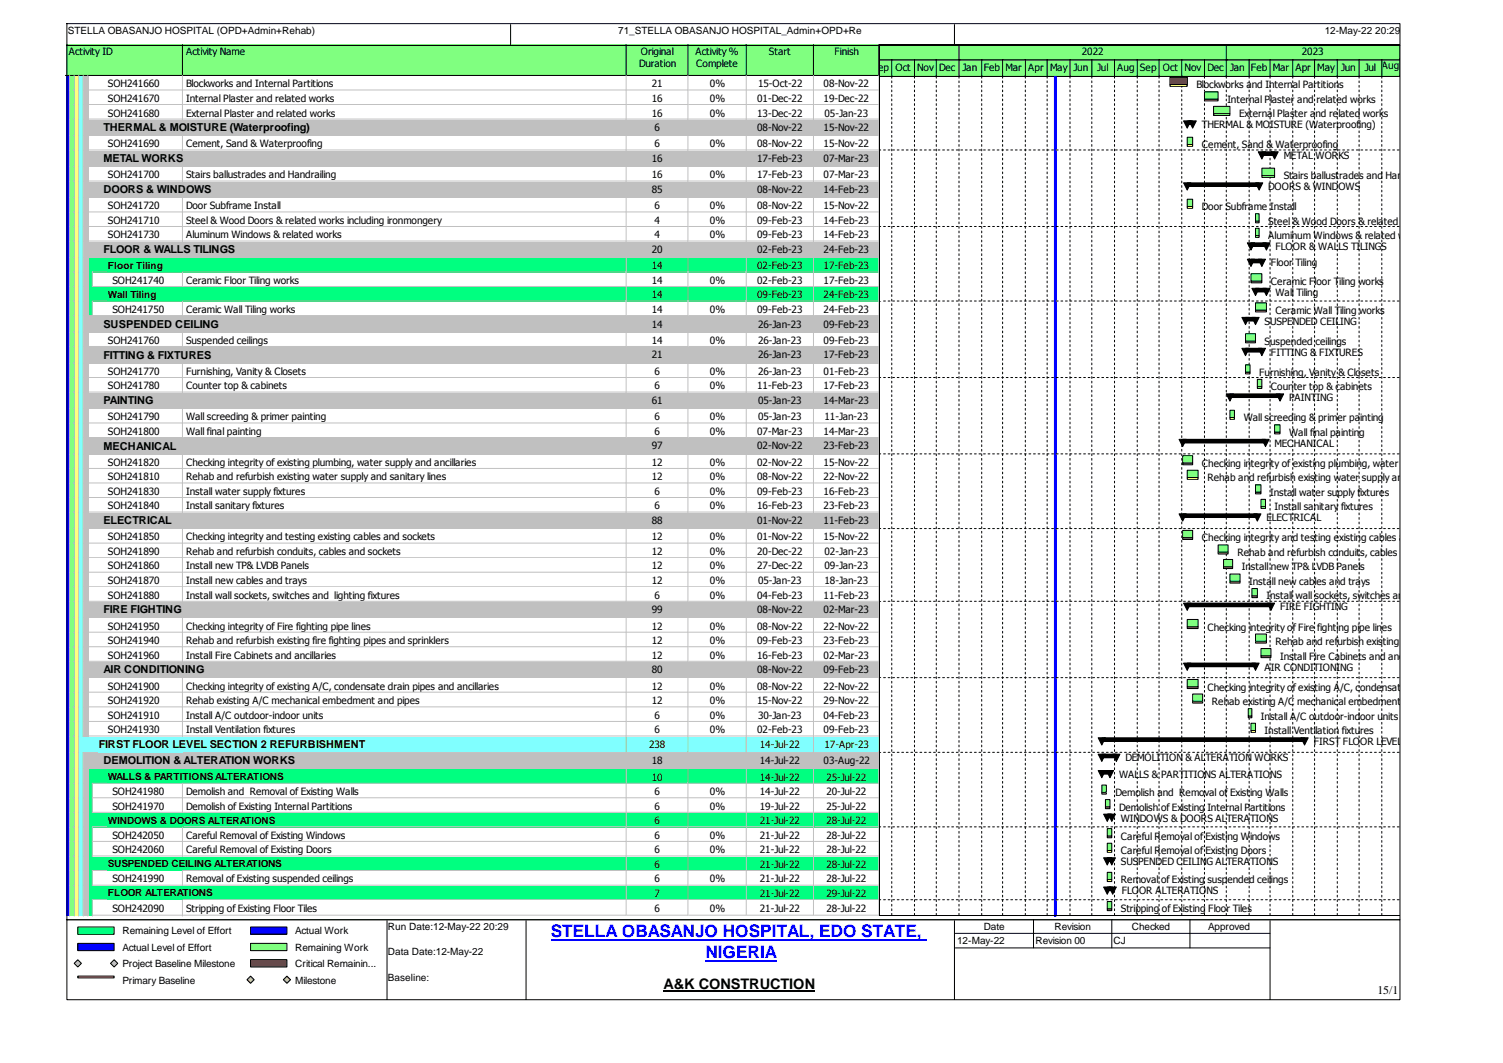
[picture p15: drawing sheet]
<svg xmlns="http://www.w3.org/2000/svg" width="420mm" height="297mm" viewBox="0 0 420 297" stroke-linecap="round" stroke-linejoin="round" font-family="sans-serif">
<defs><g id="words">
<g font-size="4.8" fill="#00f">
<text x="154" y="261.8">STELLA OBASANJO HOSPITAL, EDO STATE,</text>
<text x="197.2" y="267.7">NIGERIA</text>
</g>
<text font-size="4.1" x="185.5" y="276.4">A&amp;K CONSTRUCTION</text>
<text font-size="3.3" x="385.1" y="277.6">15/1</text>
<g font-size="3.1">
<text x="28.9" y="36.7">THERMAL &amp; MOISTURE (Waterproofing)</text>
<text x="28.9" y="45.3">METAL WORKS</text>
<text x="28.9" y="53.9">DOORS &amp; WINDOWS</text>
<text x="28.9" y="70.7">FLOOR &amp; WALLS TILINGS</text>
<text x="28.9" y="91.6">SUSPENDED CEILING</text>
<text x="28.9" y="100.2">FITTING &amp; FIXTURES</text>
<text x="28.9" y="112.9">PAINTING</text>
<text x="28.9" y="125.6">MECHANICAL</text>
<text x="28.9" y="146.5">ELECTRICAL</text>
<text x="28.9" y="171.4">FIRE FIGHTING</text>
<text x="28.9" y="188.2">AIR CONDITIONING</text>
<text x="27.6" y="209">FIRST FLOOR LEVEL SECTION 2 REFURBISHMENT</text>
<text x="28.9" y="213.6">DEMOLITION &amp; ALTERATION WORKS</text>
</g>
<g font-size="2.8">
<text x="19" y="9.4">STELLA OBASANJO HOSPITAL (OPD+Admin+Rehab)</text>
<text x="172.8" y="9.4">71_STELLA OBASANJO HOSPITAL_Admin+OPD+Re</text>
<text x="370.3" y="9.4">12-May-22 20:29</text>
<text x="19.2" y="15.5">Activity ID</text>
<text x="52" y="15.5">Activity Name</text>
<text x="179.1" y="15.5">Original</text>
<text x="194.4" y="15.5">Activity %</text>
<text x="215" y="15.5">Start</text>
<text x="233.3" y="15.5">Finish</text>
<text x="302.4" y="15.5">2022</text>
<text x="363.9" y="15.5">2023</text>
<text x="178.6" y="18.8">Duration</text>
<text x="194.6" y="18.8">Complete</text>
<text x="244" y="19.8">Sep</text>
<text x="250.3" y="19.8">Oct</text>
<text x="256.4" y="19.8">Nov</text>
<text x="262.5" y="19.8">Dec</text>
<text x="269.1" y="19.8">Jan</text>
<text x="275" y="19.8">Feb</text>
<text x="281.1" y="19.8">Mar</text>
<text x="287.4" y="19.8">Apr</text>
<text x="293.5" y="19.8">May</text>
<text x="300.1" y="19.8">Jun</text>
<text x="306.7" y="19.8">Jul</text>
<text x="312.3" y="19.8">Aug</text>
<text x="318.7" y="19.8">Sep</text>
<text x="325.1" y="19.8">Oct</text>
<text x="331.2" y="19.8">Nov</text>
<text x="337.5" y="19.8">Dec</text>
<text x="343.9" y="19.8">Jan</text>
<text x="349.7" y="19.8">Feb</text>
<text x="355.8" y="19.8">Mar</text>
<text x="362.1" y="19.8">Apr</text>
<text x="368.2" y="19.8">May</text>
<text x="374.9" y="19.8">Jun</text>
<text x="381.5" y="19.8">Jul</text>
<text x="386.3" y="19.3">Aug</text>
<text x="30.2" y="24.4">SOH241660</text>
<text x="30.2" y="28.5">SOH241670</text>
<text x="52" y="24.4">Blockworks and Internal Partitions</text>
<text x="52" y="28.5">Internal Plaster and related works</text>
<text x="182.2" y="24.4">21</text>
<text x="182.2" y="28.5">16</text>
<text x="198.4" y="24.4">0%</text>
<text x="198.4" y="28.5">0%</text>
<text x="211.7" y="28.5">01-Dec-22</text>
<text x="211.9" y="24.4">15-Oct-22</text>
<text x="230.2" y="24.4">08-Nov-22</text>
<text x="230.2" y="28.5">19-Dec-22</text>
<text x="334.5" y="24.6">Blockworks and Internal Partitions</text>
<text x="343.1" y="28.7">Internal Plaster and related works</text>
<text x="30.2" y="32.6">SOH241680</text>
<text x="52" y="32.6">External Plaster and related works</text>
<text x="182.2" y="32.6">16</text>
<text x="198.4" y="32.6">0%</text>
<text x="211.7" y="32.6">13-Dec-22</text>
<text x="230.5" y="32.6">05-Jan-23</text>
<text x="336" y="35.9">THERMAL &amp; MOISTURE (Waterproofing)</text>
<text x="346.4" y="32.8">External Plaster and related works</text>
<text x="30.2" y="41.2">SOH241690</text>
<text x="52" y="41.2">Cement, Sand &amp; Waterproofing</text>
<text x="183" y="36.6">6</text>
<text x="183" y="41.2">6</text>
<text x="198.4" y="41.2">0%</text>
<text x="211.7" y="36.6">08-Nov-22</text>
<text x="211.7" y="41.2">08-Nov-22</text>
<text x="230.2" y="36.6">15-Nov-22</text>
<text x="230.2" y="41.2">15-Nov-22</text>
<text x="336" y="41.4">Cement, Sand &amp; Waterproofing</text>
<text x="182.2" y="45.3">16</text>
<text x="211.7" y="45.3">17-Feb-23</text>
<text x="230.2" y="45.3">07-Mar-23</text>
<text x="358.8" y="44.5">METAL WORKS</text>
<text x="30.2" y="49.8">SOH241700</text>
<text x="52" y="49.8">Stairs ballustrades and Handrailing</text>
<text x="182.2" y="49.8">16</text>
<text x="182.2" y="53.9">85</text>
<text x="198.4" y="49.8">0%</text>
<text x="211.7" y="49.8">17-Feb-23</text>
<text x="211.7" y="53.9">08-Nov-22</text>
<text x="230.2" y="49.8">07-Mar-23</text>
<text x="230.2" y="53.9">14-Feb-23</text>
<text x="354.5" y="53.1">DOORS &amp; WINDOWS</text>
<text x="358.8" y="50.1">Stairs ballustrades and Handrailing</text>
<text x="30.2" y="58.5">SOH241720</text>
<text x="52" y="58.5">Door Subframe Install</text>
<text x="183" y="58.5">6</text>
<text x="198.4" y="58.5">0%</text>
<text x="211.7" y="58.5">08-Nov-22</text>
<text x="230.2" y="58.5">15-Nov-22</text>
<text x="336" y="58.7">Door Subframe Install</text>
<text x="30.2" y="62.5">SOH241710</text>
<text x="52" y="62.5">Steel &amp; Wood Doors &amp; related works including ironmongery</text>
<text x="183" y="62.5">4</text>
<text x="198.4" y="62.5">0%</text>
<text x="211.7" y="62.5">09-Feb-23</text>
<text x="230.2" y="62.5">14-Feb-23</text>
<text x="354.5" y="62.8">Steel &amp; Wood Doors &amp; related works including ironmong</text>
<text x="30.2" y="66.6">SOH241730</text>
<text x="52" y="66.6">Aluminum Windows &amp; related works</text>
<text x="182.2" y="70.7">20</text>
<text x="183" y="66.6">4</text>
<text x="198.4" y="66.6">0%</text>
<text x="211.7" y="66.6">09-Feb-23</text>
<text x="211.7" y="70.7">02-Feb-23</text>
<text x="230.2" y="66.6">14-Feb-23</text>
<text x="230.2" y="70.7">24-Feb-23</text>
<text x="354.5" y="66.8">Aluminum Windows &amp; related works</text>
<text x="356.6" y="69.9">FLOOR &amp; WALLS TILINGS</text>
<text x="30.2" y="75.1">Floor Tiling</text>
<text x="182.2" y="75.2">14</text>
<text x="211.7" y="75.2">02-Feb-23</text>
<text x="230.2" y="75.2">17-Feb-23</text>
<text x="355.3" y="74.5">Floor Tiling</text>
<text x="30.2" y="83.2">Wall Tiling</text>
<text x="31.4" y="79.3">SOH241740</text>
<text x="52" y="79.3">Ceramic Floor Tiling works</text>
<text x="182.2" y="79.3">14</text>
<text x="182.2" y="83.4">14</text>
<text x="198.4" y="79.3">0%</text>
<text x="211.7" y="79.3">02-Feb-23</text>
<text x="211.7" y="83.4">09-Feb-23</text>
<text x="230.2" y="79.3">17-Feb-23</text>
<text x="230.2" y="83.4">24-Feb-23</text>
<text x="355.3" y="79.6">Ceramic Floor Tiling works</text>
<text x="356.6" y="82.6">Wall Tiling</text>
<text x="31.4" y="87.5">SOH241750</text>
<text x="52" y="87.5">Ceramic Wall Tiling works</text>
<text x="182.2" y="87.5">14</text>
<text x="198.4" y="87.5">0%</text>
<text x="211.7" y="87.5">09-Feb-23</text>
<text x="230.2" y="87.5">24-Feb-23</text>
<text x="356.6" y="87.7">Ceramic Wall Tiling works</text>
<text x="182.2" y="91.5">14</text>
<text x="211.9" y="91.5">26-Jan-23</text>
<text x="230.2" y="91.5">09-Feb-23</text>
<text x="353.5" y="90.8">SUSPENDED CEILING</text>
<text x="30.2" y="96.1">SOH241760</text>
<text x="52" y="96.1">Suspended ceilings</text>
<text x="182.2" y="96.1">14</text>
<text x="182.2" y="100.2">21</text>
<text x="198.4" y="96.1">0%</text>
<text x="211.9" y="96.1">26-Jan-23</text>
<text x="211.9" y="100.2">26-Jan-23</text>
<text x="230.2" y="96.1">09-Feb-23</text>
<text x="230.2" y="100.2">17-Feb-23</text>
<text x="353.5" y="96.4">Suspended ceilings</text>
<text x="355.3" y="99.4">FITTING &amp; FIXTURES</text>
<text x="30.2" y="104.7">SOH241770</text>
<text x="52" y="104.7">Furnishing, Vanity &amp; Closets</text>
<text x="183" y="104.7">6</text>
<text x="198.4" y="104.7">0%</text>
<text x="211.9" y="104.7">26-Jan-23</text>
<text x="230.2" y="104.7">01-Feb-23</text>
<text x="352" y="105">Furnishing, Vanity &amp; Closets</text>
<text x="30.2" y="108.8">SOH241780</text>
<text x="52" y="108.8">Counter top &amp; cabinets</text>
<text x="182.2" y="112.9">61</text>
<text x="183" y="108.8">6</text>
<text x="198.4" y="108.8">0%</text>
<text x="211.7" y="108.8">11-Feb-23</text>
<text x="211.9" y="112.9">05-Jan-23</text>
<text x="230.2" y="108.8">17-Feb-23</text>
<text x="230.2" y="112.9">14-Mar-23</text>
<text x="355.3" y="109.1">Counter top &amp; cabinets</text>
<text x="360.4" y="112.1">PAINTING</text>
<text x="30.2" y="117.4">SOH241790</text>
<text x="52" y="117.4">Wall screeding &amp; primer painting</text>
<text x="183" y="117.4">6</text>
<text x="198.4" y="117.4">0%</text>
<text x="211.9" y="117.4">05-Jan-23</text>
<text x="230.5" y="117.4">11-Jan-23</text>
<text x="347.7" y="117.7">Wall screeding &amp; primer painting</text>
<text x="30.2" y="121.5">SOH241800</text>
<text x="52" y="121.5">Wall final painting</text>
<text x="182.2" y="125.6">97</text>
<text x="183" y="121.5">6</text>
<text x="198.4" y="121.5">0%</text>
<text x="211.7" y="121.5">07-Mar-23</text>
<text x="211.7" y="125.6">02-Nov-22</text>
<text x="230.2" y="121.5">14-Mar-23</text>
<text x="230.2" y="125.6">23-Feb-23</text>
<text x="356.3" y="124.8">MECHANICAL</text>
<text x="360.4" y="121.8">Wall final painting</text>
<text x="30.2" y="130.2">SOH241820</text>
<text x="52" y="130.2">Checking integrity of existing plumbing, water supply and ancillaries</text>
<text x="182.2" y="130.2">12</text>
<text x="198.4" y="130.2">0%</text>
<text x="211.7" y="130.2">02-Nov-22</text>
<text x="230.2" y="130.2">15-Nov-22</text>
<text x="336" y="130.4">Checking integrity of existing plumbing, water supply and ancillaries</text>
<text x="30.2" y="134.2">SOH241810</text>
<text x="52" y="134.2">Rehab and refurbish existing water supply and sanitary lines</text>
<text x="182.2" y="134.2">12</text>
<text x="198.4" y="134.2">0%</text>
<text x="211.7" y="134.2">08-Nov-22</text>
<text x="230.2" y="134.2">22-Nov-22</text>
<text x="337.5" y="134.5">Rehab and refurbish existing water supply and sanitary lines</text>
<text x="30.2" y="138.3">SOH241830</text>
<text x="30.2" y="142.4">SOH241840</text>
<text x="52" y="138.3">Install water supply fixtures</text>
<text x="52" y="142.4">Install sanitary fixtures</text>
<text x="183" y="138.3">6</text>
<text x="183" y="142.4">6</text>
<text x="198.4" y="138.3">0%</text>
<text x="198.4" y="142.4">0%</text>
<text x="211.7" y="138.3">09-Feb-23</text>
<text x="211.7" y="142.4">16-Feb-23</text>
<text x="230.2" y="138.3">16-Feb-23</text>
<text x="230.2" y="142.4">23-Feb-23</text>
<text x="355" y="138.6">Install water supply fixtures</text>
<text x="356.3" y="142.6">Install sanitary fixtures</text>
<text x="182.2" y="146.4">88</text>
<text x="211.7" y="146.4">01-Nov-22</text>
<text x="230.2" y="146.4">11-Feb-23</text>
<text x="354" y="145.7">ELECTRICAL</text>
<text x="30.2" y="151">SOH241850</text>
<text x="30.2" y="155.1">SOH241890</text>
<text x="52" y="151">Checking integrity and testing existing cables and sockets</text>
<text x="52" y="155.1">Rehab and refurbish conduits, cables and sockets</text>
<text x="182.2" y="151">12</text>
<text x="182.2" y="155.1">12</text>
<text x="198.4" y="151">0%</text>
<text x="198.4" y="155.1">0%</text>
<text x="211.7" y="151">01-Nov-22</text>
<text x="211.7" y="155.1">20-Dec-22</text>
<text x="230.2" y="151">15-Nov-22</text>
<text x="230.5" y="155.1">02-Jan-23</text>
<text x="336" y="151.3">Checking integrity and testing existing cables and sockets</text>
<text x="345.9" y="155.3">Rehab and refurbish conduits, cables and sockets</text>
<text x="30.2" y="159.1">SOH241860</text>
<text x="52" y="159.1">Install new TP&amp; LVDB Panels</text>
<text x="182.2" y="159.1">12</text>
<text x="198.4" y="159.1">0%</text>
<text x="211.7" y="159.1">27-Dec-22</text>
<text x="230.5" y="159.1">09-Jan-23</text>
<text x="347.2" y="159.4">Install new TP&amp; LVDB Panels</text>
<text x="30.2" y="163.2">SOH241870</text>
<text x="30.2" y="167.3">SOH241880</text>
<text x="52" y="163.2">Install new cables and trays</text>
<text x="52" y="167.3">Install wall sockets, switches and lighting fixtures</text>
<text x="182.2" y="163.2">12</text>
<text x="183" y="167.3">6</text>
<text x="198.4" y="163.2">0%</text>
<text x="198.4" y="167.3">0%</text>
<text x="211.7" y="167.3">04-Feb-23</text>
<text x="211.9" y="163.2">05-Jan-23</text>
<text x="230.2" y="167.3">11-Feb-23</text>
<text x="230.5" y="163.2">18-Jan-23</text>
<text x="349.2" y="163.4">Install new cables and trays</text>
<text x="354" y="167.5">Install wall sockets, switches and lighting fixtures</text>
<text x="182.2" y="171.3">99</text>
<text x="211.7" y="171.3">08-Nov-22</text>
<text x="230.2" y="171.3">02-Mar-23</text>
<text x="357.8" y="170.6">FIRE FIGHTING</text>
<text x="30.2" y="175.9">SOH241950</text>
<text x="52" y="175.9">Checking integrity of Fire fighting pipe lines</text>
<text x="182.2" y="175.9">12</text>
<text x="198.4" y="175.9">0%</text>
<text x="211.7" y="175.9">08-Nov-22</text>
<text x="230.2" y="175.9">22-Nov-22</text>
<text x="337.5" y="176.2">Checking integrity of Fire fighting pipe lines</text>
<text x="30.2" y="180">SOH241940</text>
<text x="30.2" y="184.1">SOH241960</text>
<text x="52" y="180">Rehab and refurbish existing fire fighting pipes and sprinklers</text>
<text x="52" y="184.1">Install Fire Cabinets and ancillaries</text>
<text x="182.2" y="180">12</text>
<text x="182.2" y="184.1">12</text>
<text x="198.4" y="180">0%</text>
<text x="198.4" y="184.1">0%</text>
<text x="211.7" y="180">09-Feb-23</text>
<text x="211.7" y="184.1">16-Feb-23</text>
<text x="230.2" y="180">23-Feb-23</text>
<text x="230.2" y="184.1">02-Mar-23</text>
<text x="356.6" y="180.3">Rehab and refurbish existing fire fighting pipes and sp</text>
<text x="357.8" y="184.3">Install Fire Cabinets and ancillaries</text>
<text x="182.2" y="188.1">80</text>
<text x="211.7" y="188.1">08-Nov-22</text>
<text x="230.2" y="188.1">09-Feb-23</text>
<text x="353.5" y="187.4">AIR CONDITIONING</text>
<text x="30.2" y="192.7">SOH241900</text>
<text x="30.2" y="196.8">SOH241920</text>
<text x="52" y="192.7">Checking integrity of existing A/C, condensate drain pipes and ancillaries</text>
<text x="52" y="196.8">Rehab existing A/C mechanical embedment and pipes</text>
<text x="182.2" y="192.7">12</text>
<text x="182.2" y="196.8">12</text>
<text x="198.4" y="192.7">0%</text>
<text x="198.4" y="196.8">0%</text>
<text x="211.7" y="192.7">08-Nov-22</text>
<text x="211.7" y="196.8">15-Nov-22</text>
<text x="230.2" y="192.7">22-Nov-22</text>
<text x="230.2" y="196.8">29-Nov-22</text>
<text x="337.5" y="193">Checking integrity of existing A/C, condensate drain pipes and ancillar</text>
<text x="338.8" y="197">Rehab existing A/C mechanical embedment and pipes</text>
<text x="30.2" y="200.8">SOH241910</text>
<text x="52" y="200.8">Install A/C outdoor-indoor units</text>
<text x="183" y="200.8">6</text>
<text x="198.4" y="200.8">0%</text>
<text x="211.9" y="200.8">30-Jan-23</text>
<text x="230.2" y="200.8">04-Feb-23</text>
<text x="352.5" y="201.1">Install A/C outdoor-indoor units</text>
<text x="30.2" y="204.9">SOH241930</text>
<text x="52" y="204.9">Install Ventilation fixtures</text>
<text x="181.4" y="209">238</text>
<text x="183" y="204.9">6</text>
<text x="198.4" y="204.9">0%</text>
<text x="211.7" y="204.9">02-Feb-23</text>
<text x="212.4" y="209">14-Jul-22</text>
<text x="230.2" y="204.9">09-Feb-23</text>
<text x="230.5" y="209">17-Apr-23</text>
<text x="353.5" y="205.1">Install Ventilation fixtures</text>
<text x="367.2" y="208.2">FIRST FLOOR LEVEL SECTION 2 REFURBISH</text>
<text x="182.2" y="213.5">18</text>
<text x="212.4" y="213.5">14-Jul-22</text>
<text x="230.2" y="213.5">03-Aug-22</text>
<text x="314.6" y="212.8">DEMOLITION &amp; ALTERATION WORKS</text>
<text x="30.2" y="217.9">WALLS &amp; PARTITIONS ALTERATIONS</text>
<text x="182.2" y="218.1">10</text>
<text x="212.4" y="218.1">14-Jul-22</text>
<text x="231" y="218.1">25-Jul-22</text>
<text x="312.8" y="217.3">WALLS &amp; PARTITIONS ALTERATIONS</text>
<text x="31.4" y="222.2">SOH241980</text>
<text x="31.4" y="226.3">SOH241970</text>
<text x="52" y="222.2">Demolish and Removal of Existing Walls</text>
<text x="52" y="226.3">Demolish of Existing Internal Partitions</text>
<text x="183" y="222.2">6</text>
<text x="183" y="226.3">6</text>
<text x="198.4" y="222.2">0%</text>
<text x="198.4" y="226.3">0%</text>
<text x="212.4" y="222.2">14-Jul-22</text>
<text x="212.4" y="226.3">19-Jul-22</text>
<text x="231" y="222.2">20-Jul-22</text>
<text x="231" y="226.3">25-Jul-22</text>
<text x="311.8" y="222.4">Demolish and Removal of Existing Walls</text>
<text x="312.8" y="226.5">Demolish of Existing Internal Partitions</text>
<text x="30.2" y="230.2">WINDOWS &amp; DOORS ALTERATIONS</text>
<text x="183" y="230.3">6</text>
<text x="212.4" y="230.3">21-Jul-22</text>
<text x="231" y="230.3">28-Jul-22</text>
<text x="313.3" y="229.6">WINDOWS &amp; DOORS ALTERATIONS</text>
<text x="31.4" y="234.4">SOH242050</text>
<text x="31.4" y="238.5">SOH242060</text>
<text x="52" y="234.4">Careful Removal of Existing Windows</text>
<text x="52" y="238.5">Careful Removal of Existing Doors</text>
<text x="183" y="234.4">6</text>
<text x="183" y="238.5">6</text>
<text x="198.4" y="234.4">0%</text>
<text x="198.4" y="238.5">0%</text>
<text x="212.4" y="234.4">21-Jul-22</text>
<text x="212.4" y="238.5">21-Jul-22</text>
<text x="231" y="234.4">28-Jul-22</text>
<text x="231" y="238.5">28-Jul-22</text>
<text x="313.3" y="234.7">Careful Removal of Existing Windows</text>
<text x="313.3" y="238.7">Careful Removal of Existing Doors</text>
<text x="30.2" y="242.4">SUSPENDED CEILING ALTERATIONS</text>
<text x="183" y="242.5">6</text>
<text x="212.4" y="242.5">21-Jul-22</text>
<text x="231" y="242.5">28-Jul-22</text>
<text x="313.3" y="241.8">SUSPENDED CEILING ALTERATIONS</text>
<text x="30.2" y="250.5">FLOOR ALTERATIONS</text>
<text x="31.4" y="246.6">SOH241990</text>
<text x="52" y="246.6">Removal of Existing suspended ceilings</text>
<text x="183" y="246.6">6</text>
<text x="183" y="250.7">7</text>
<text x="198.4" y="246.6">0%</text>
<text x="212.4" y="246.6">21-Jul-22</text>
<text x="212.4" y="250.7">21-Jul-22</text>
<text x="231" y="246.6">28-Jul-22</text>
<text x="231" y="250.7">29-Jul-22</text>
<text x="313.3" y="246.8">Removal of Existing suspended ceilings</text>
<text x="313.6" y="249.9">FLOOR ALTERATIONS</text>
<text x="31.4" y="254.7">SOH242090</text>
<text x="52" y="254.7">Stripping of Existing Floor Tiles</text>
<text x="183" y="254.7">6</text>
<text x="198.4" y="254.7">0%</text>
<text x="212.4" y="254.7">21-Jul-22</text>
<text x="231" y="254.7">28-Jul-22</text>
<text x="313.3" y="255">Stripping of Existing Floor Tiles</text>
<text x="34.2" y="261.1">Remaining Level of Effort</text>
<text x="82.5" y="261.1">Actual Work</text>
<text x="108.4" y="259.8">Run Date:12-May-22 20:29</text>
<text x="267.6" y="263.9">12-May-22</text>
<text x="275" y="259.8">Date</text>
<text x="289.5" y="263.9">Revision 00</text>
<text x="294.8" y="259.8">Revision</text>
<text x="311.3" y="263.9">CJ</text>
<text x="316.4" y="259.8">Checked</text>
<text x="337.8" y="259.8">Approved</text>
<text x="34.2" y="265.6">Actual Level of Effort</text>
<text x="82.5" y="265.6">Remaining Work</text>
<text x="108.4" y="266.9">Data Date:12-May-22</text>
<text x="34.2" y="270.2">Project Baseline Milestone</text>
<text x="34.2" y="274.8">Primary Baseline</text>
<text x="82.5" y="270.2">Critical Remainin...</text>
<text x="82.5" y="274.8">Milestone</text>
<text x="108.4" y="274.1">Baseline:</text>
</g>
</g></defs>
<path d="M18.4 12.4h32.9v8.9h-32.9z" fill="#80ff80"/>
<path d="M51 12.4v8.7h-32.8" fill="none" stroke="#000" stroke-width=".28"/>
<path d="M51.3 12.4h124v8.9h-124z" fill="#80ff80"/>
<path d="M175 12.4v8.7h-124" fill="none" stroke="#000" stroke-width=".28"/>
<path d="M175.3 12.4h17.3v8.9h-17.3z" fill="#80ff80"/>
<path d="M192.3 12.4v8.7h-17.3" fill="none" stroke="#000" stroke-width=".28"/>
<path d="M192.6 12.4h16.3v8.9h-16.3z" fill="#80ff80"/>
<path d="M208.6 12.4v8.7h-16.3" fill="none" stroke="#000" stroke-width=".28"/>
<path d="M208.9 12.4h18.8v8.9h-18.8z" fill="#80ff80"/>
<path d="M227.4 12.4v8.7h-18.8" fill="none" stroke="#000" stroke-width=".28"/>
<path d="M227.7 12.4h18.3v8.9h-18.3z" fill="#80ff80"/>
<path d="M245.7 12.4v8.7h-18.3" fill="none" stroke="#000" stroke-width=".28"/>
<path d="M18.4 21.3h1.3v4.1h-1.3z" fill="#00f"/>
<path d="M19.5 21.1v4.3" fill="none" stroke="#c0c0c0" stroke-width=".28"/>
<path d="M19.7 21.3h1.3v4.1h-1.3z" fill="#80ff80"/>
<path d="M20.7 21.1v4.3" fill="none" stroke="#c0c0c0" stroke-width=".28"/>
<path d="M21 21.3h1.3v4.1h-1.3z" fill="#ffff80"/>
<path d="M22 21.1v4.3" fill="none" stroke="#c0c0c0" stroke-width=".28"/>
<path d="M22.3 21.3h1.2v4.1h-1.2z" fill="#80ffff"/>
<path d="M23.3 21.1v4.3" fill="none" stroke="#c0c0c0" stroke-width=".28"/>
<path d="M23.5 21.3h1.3v4.1h-1.3z" fill="#c0c0c0"/>
<path d="M24.5 21.1v4.3" fill="none" stroke="#c0c0c0" stroke-width=".28"/>
<path d="M24.8 21.3h26.5v4.1h-26.5z" fill="#fff"/>
<path d="M24.5 25.1h26.8M51 21.1v4.3" fill="none" stroke="#c0c0c0" stroke-width=".28"/>
<g fill="#fff">
<path d="M51.3 21.3h124v4.1h-124z"/>
<path d="M51.8 21.6h122.8v3.6h-122.8z"/>
</g>
<path d="M175 21.1v4h-123.7" fill="none" stroke="#c0c0c0" stroke-width=".28"/>
<g fill="#fff">
<path d="M175.3 21.3h17.3v4.1h-17.3z"/>
<path d="M175.8 21.6h16v3.6h-16z"/>
</g>
<path d="M192.3 21.1v4h-17" fill="none" stroke="#c0c0c0" stroke-width=".28"/>
<g fill="#fff">
<path d="M192.6 21.3h16.3v4.1h-16.3z"/>
<path d="M193.1 21.6h15v3.6h-15z"/>
</g>
<path d="M208.6 21.1v4h-16" fill="none" stroke="#c0c0c0" stroke-width=".28"/>
<g fill="#fff">
<path d="M208.9 21.3h18.8v4.1h-18.8z"/>
<path d="M209.4 21.6h17.5v3.6h-17.5z"/>
</g>
<path d="M227.4 21.1v4h-18.5" fill="none" stroke="#c0c0c0" stroke-width=".28"/>
<g fill="#fff">
<path d="M227.7 21.3h18.3v4.1h-18.3z"/>
<path d="M228.2 21.6h17v3.6h-17z"/>
</g>
<path d="M245.7 21.1v4h-18" fill="none" stroke="#c0c0c0" stroke-width=".28"/>
<path d="M18.4 25.4h1.3v4.1h-1.3z" fill="#00f"/>
<path d="M19.5 25.1v4.4" fill="none" stroke="#c0c0c0" stroke-width=".28"/>
<path d="M19.7 25.4h1.3v4.1h-1.3z" fill="#80ff80"/>
<path d="M20.7 25.1v4.4" fill="none" stroke="#c0c0c0" stroke-width=".28"/>
<path d="M21 25.4h1.3v4.1h-1.3z" fill="#ffff80"/>
<path d="M22 25.1v4.4" fill="none" stroke="#c0c0c0" stroke-width=".28"/>
<path d="M22.3 25.4h1.2v4.1h-1.2z" fill="#80ffff"/>
<path d="M23.3 25.1v4.4" fill="none" stroke="#c0c0c0" stroke-width=".28"/>
<path d="M23.5 25.4h1.3v4.1h-1.3z" fill="#c0c0c0"/>
<path d="M24.5 25.1v4.4" fill="none" stroke="#c0c0c0" stroke-width=".28"/>
<path d="M24.8 25.4h26.5v4.1h-26.5z" fill="#fff"/>
<path d="M24.5 29.2h26.8M51 25.1v4.4" fill="none" stroke="#c0c0c0" stroke-width=".28"/>
<g fill="#fff">
<path d="M51.3 25.4h124v4.1h-124z"/>
<path d="M51.8 25.7h122.8v3.6h-122.8z"/>
</g>
<path d="M175 25.1v4.1h-123.7" fill="none" stroke="#c0c0c0" stroke-width=".28"/>
<g fill="#fff">
<path d="M175.3 25.4h17.3v4.1h-17.3z"/>
<path d="M175.8 25.7h16v3.6h-16z"/>
</g>
<path d="M192.3 25.1v4.1h-17" fill="none" stroke="#c0c0c0" stroke-width=".28"/>
<g fill="#fff">
<path d="M192.6 25.4h16.3v4.1h-16.3z"/>
<path d="M193.1 25.7h15v3.6h-15z"/>
</g>
<path d="M208.6 25.1v4.1h-16" fill="none" stroke="#c0c0c0" stroke-width=".28"/>
<g fill="#fff">
<path d="M208.9 25.4h18.8v4.1h-18.8z"/>
<path d="M209.4 25.7h17.5v3.6h-17.5z"/>
</g>
<path d="M227.4 25.1v4.1h-18.5" fill="none" stroke="#c0c0c0" stroke-width=".28"/>
<g fill="#fff">
<path d="M227.7 25.4h18.3v4.1h-18.3z"/>
<path d="M228.2 25.7h17v3.6h-17z"/>
</g>
<path d="M245.7 25.1v4.1h-18" fill="none" stroke="#c0c0c0" stroke-width=".28"/>
<path d="M18.4 29.5h1.3v4.1h-1.3z" fill="#00f"/>
<path d="M19.5 29.2v4.3" fill="none" stroke="#c0c0c0" stroke-width=".28"/>
<path d="M19.7 29.5h1.3v4.1h-1.3z" fill="#80ff80"/>
<path d="M20.7 29.2v4.3" fill="none" stroke="#c0c0c0" stroke-width=".28"/>
<path d="M21 29.5h1.3v4.1h-1.3z" fill="#ffff80"/>
<path d="M22 29.2v4.3" fill="none" stroke="#c0c0c0" stroke-width=".28"/>
<path d="M22.3 29.5h1.2v4.1h-1.2z" fill="#80ffff"/>
<path d="M23.3 29.2v4.3" fill="none" stroke="#c0c0c0" stroke-width=".28"/>
<path d="M23.5 29.5h1.3v4.1h-1.3z" fill="#c0c0c0"/>
<path d="M24.5 29.2v4.3" fill="none" stroke="#c0c0c0" stroke-width=".28"/>
<path d="M24.8 29.5h26.5v4.1h-26.5z" fill="#fff"/>
<path d="M24.5 33.3h26.8M51 29.2v4.3" fill="none" stroke="#c0c0c0" stroke-width=".28"/>
<g fill="#fff">
<path d="M51.3 29.5h124v4.1h-124z"/>
<path d="M51.8 29.8h122.8v3.5h-122.8z"/>
</g>
<path d="M175 29.2v4.1h-123.7" fill="none" stroke="#c0c0c0" stroke-width=".28"/>
<g fill="#fff">
<path d="M175.3 29.5h17.3v4.1h-17.3z"/>
<path d="M175.8 29.8h16v3.5h-16z"/>
</g>
<path d="M192.3 29.2v4.1h-17" fill="none" stroke="#c0c0c0" stroke-width=".28"/>
<g fill="#fff">
<path d="M192.6 29.5h16.3v4.1h-16.3z"/>
<path d="M193.1 29.8h15v3.5h-15z"/>
</g>
<path d="M208.6 29.2v4.1h-16" fill="none" stroke="#c0c0c0" stroke-width=".28"/>
<g fill="#fff">
<path d="M208.9 29.5h18.8v4.1h-18.8z"/>
<path d="M209.4 29.8h17.5v3.5h-17.5z"/>
</g>
<path d="M227.4 29.2v4.1h-18.5" fill="none" stroke="#c0c0c0" stroke-width=".28"/>
<g fill="#fff">
<path d="M227.7 29.5h18.3v4.1h-18.3z"/>
<path d="M228.2 29.8h17v3.5h-17z"/>
</g>
<path d="M245.7 29.2v4.1h-18" fill="none" stroke="#c0c0c0" stroke-width=".28"/>
<path d="M18.4 33.6h1.3v4.5h-1.3z" fill="#00f"/>
<path d="M19.5 33.3v4.8" fill="none" stroke="#c0c0c0" stroke-width=".28"/>
<path d="M19.7 33.6h1.3v4.5h-1.3z" fill="#80ff80"/>
<path d="M20.7 33.3v4.8" fill="none" stroke="#c0c0c0" stroke-width=".28"/>
<path d="M21 33.6h1.3v4.5h-1.3z" fill="#ffff80"/>
<path d="M22 33.3v4.8" fill="none" stroke="#c0c0c0" stroke-width=".28"/>
<path d="M22.3 33.6h1.2v4.5h-1.2z" fill="#80ffff"/>
<path d="M23.3 33.3v4.8" fill="none" stroke="#c0c0c0" stroke-width=".28"/>
<path d="M23.5 33.6h27.8v4.5h-27.8z" fill="#c0c0c0"/>
<path d="M24.5 37.8h26.8" fill="none" stroke="#c0c0c0" stroke-width=".28"/>
<g fill="#c0c0c0">
<path d="M51.3 33.6h124v4.5h-124z"/>
<path d="M28.6 33.8h146v4.1h-146z"/>
</g>
<path d="M175 33.3v4.5h-123.7" fill="none" stroke="#c0c0c0" stroke-width=".28"/>
<g fill="#c0c0c0">
<path d="M175.3 33.6h17.3v4.5h-17.3z"/>
<path d="M175.8 33.8h16v4.1h-16z"/>
</g>
<path d="M192.3 33.3v4.5h-17" fill="none" stroke="#c0c0c0" stroke-width=".28"/>
<path d="M192.6 33.6h16.3v4.5h-16.3z" fill="#c0c0c0"/>
<path d="M208.6 33.3v4.5h-16" fill="none" stroke="#c0c0c0" stroke-width=".28"/>
<g fill="#c0c0c0">
<path d="M208.9 33.6h18.8v4.5h-18.8z"/>
<path d="M209.4 33.8h17.5v4.1h-17.5z"/>
</g>
<path d="M227.4 33.3v4.5h-18.5" fill="none" stroke="#c0c0c0" stroke-width=".28"/>
<g fill="#c0c0c0">
<path d="M227.7 33.6h18.3v4.5h-18.3z"/>
<path d="M228.2 33.8h17v4.1h-17z"/>
</g>
<path d="M245.7 33.3v4.5h-18" fill="none" stroke="#c0c0c0" stroke-width=".28"/>
<path d="M18.4 38.1h1.3v4.1h-1.3z" fill="#00f"/>
<path d="M19.5 37.8v4.4" fill="none" stroke="#c0c0c0" stroke-width=".28"/>
<path d="M19.7 38.1h1.3v4.1h-1.3z" fill="#80ff80"/>
<path d="M20.7 37.8v4.4" fill="none" stroke="#c0c0c0" stroke-width=".28"/>
<path d="M21 38.1h1.3v4.1h-1.3z" fill="#ffff80"/>
<path d="M22 37.8v4.4" fill="none" stroke="#c0c0c0" stroke-width=".28"/>
<path d="M22.3 38.1h1.2v4.1h-1.2z" fill="#80ffff"/>
<path d="M23.3 37.8v4.4" fill="none" stroke="#c0c0c0" stroke-width=".28"/>
<path d="M23.5 38.1h1.3v4.1h-1.3z" fill="#c0c0c0"/>
<path d="M24.5 37.8v4.4" fill="none" stroke="#c0c0c0" stroke-width=".28"/>
<path d="M24.8 38.1h26.5v4.1h-26.5z" fill="#fff"/>
<path d="M51 37.8v4.4M24.5 41.9h26.8" fill="none" stroke="#c0c0c0" stroke-width=".28"/>
<g fill="#fff">
<path d="M51.3 38.1h124v4.1h-124z"/>
<path d="M51.8 38.4h122.8v3.6h-122.8z"/>
</g>
<path d="M175 37.8v4.1h-123.7" fill="none" stroke="#c0c0c0" stroke-width=".28"/>
<g fill="#fff">
<path d="M175.3 38.1h17.3v4.1h-17.3z"/>
<path d="M175.8 38.4h16v3.6h-16z"/>
</g>
<path d="M192.3 37.8v4.1h-17" fill="none" stroke="#c0c0c0" stroke-width=".28"/>
<g fill="#fff">
<path d="M192.6 38.1h16.3v4.1h-16.3z"/>
<path d="M193.1 38.4h15v3.6h-15z"/>
</g>
<path d="M208.6 37.8v4.1h-16" fill="none" stroke="#c0c0c0" stroke-width=".28"/>
<g fill="#fff">
<path d="M208.9 38.1h18.8v4.1h-18.8z"/>
<path d="M209.4 38.4h17.5v3.6h-17.5z"/>
</g>
<path d="M227.4 37.8v4.1h-18.5" fill="none" stroke="#c0c0c0" stroke-width=".28"/>
<g fill="#fff">
<path d="M227.7 38.1h18.3v4.1h-18.3z"/>
<path d="M228.2 38.4h17v3.6h-17z"/>
</g>
<path d="M245.7 37.8v4.1h-18" fill="none" stroke="#c0c0c0" stroke-width=".28"/>
<path d="M18.4 42.2h1.3v4.6h-1.3z" fill="#00f"/>
<path d="M19.5 41.9v4.8" fill="none" stroke="#c0c0c0" stroke-width=".28"/>
<path d="M19.7 42.2h1.3v4.6h-1.3z" fill="#80ff80"/>
<path d="M20.7 41.9v4.8" fill="none" stroke="#c0c0c0" stroke-width=".28"/>
<path d="M21 42.2h1.3v4.6h-1.3z" fill="#ffff80"/>
<path d="M22 41.9v4.8" fill="none" stroke="#c0c0c0" stroke-width=".28"/>
<path d="M22.3 42.2h1.2v4.6h-1.2z" fill="#80ffff"/>
<path d="M23.3 41.9v4.8" fill="none" stroke="#c0c0c0" stroke-width=".28"/>
<path d="M23.5 42.2h27.8v4.6h-27.8z" fill="#c0c0c0"/>
<path d="M24.5 46.5h26.8" fill="none" stroke="#c0c0c0" stroke-width=".28"/>
<g fill="#c0c0c0">
<path d="M51.3 42.2h124v4.6h-124z"/>
<path d="M28.6 42.5h146v4h-146z"/>
</g>
<path d="M175 41.9v4.6h-123.7" fill="none" stroke="#c0c0c0" stroke-width=".28"/>
<g fill="#c0c0c0">
<path d="M175.3 42.2h17.3v4.6h-17.3z"/>
<path d="M175.8 42.5h16v4h-16z"/>
</g>
<path d="M192.3 41.9v4.6h-17" fill="none" stroke="#c0c0c0" stroke-width=".28"/>
<path d="M192.6 42.2h16.3v4.6h-16.3z" fill="#c0c0c0"/>
<path d="M208.6 41.9v4.6h-16" fill="none" stroke="#c0c0c0" stroke-width=".28"/>
<g fill="#c0c0c0">
<path d="M208.9 42.2h18.8v4.6h-18.8z"/>
<path d="M209.4 42.5h17.5v4h-17.5z"/>
</g>
<path d="M227.4 41.9v4.6h-18.5" fill="none" stroke="#c0c0c0" stroke-width=".28"/>
<g fill="#c0c0c0">
<path d="M227.7 42.2h18.3v4.6h-18.3z"/>
<path d="M228.2 42.5h17v4h-17z"/>
</g>
<path d="M245.7 41.9v4.6h-18" fill="none" stroke="#c0c0c0" stroke-width=".28"/>
<path d="M18.4 46.8h1.3v4h-1.3z" fill="#00f"/>
<path d="M19.5 46.5v4.3" fill="none" stroke="#c0c0c0" stroke-width=".28"/>
<path d="M19.7 46.8h1.3v4h-1.3z" fill="#80ff80"/>
<path d="M20.7 46.5v4.3" fill="none" stroke="#c0c0c0" stroke-width=".28"/>
<path d="M21 46.8h1.3v4h-1.3z" fill="#ffff80"/>
<path d="M22 46.5v4.3" fill="none" stroke="#c0c0c0" stroke-width=".28"/>
<path d="M22.3 46.8h1.2v4h-1.2z" fill="#80ffff"/>
<path d="M23.3 46.5v4.3" fill="none" stroke="#c0c0c0" stroke-width=".28"/>
<path d="M23.5 46.8h1.3v4h-1.3z" fill="#c0c0c0"/>
<path d="M24.5 46.5v4.3" fill="none" stroke="#c0c0c0" stroke-width=".28"/>
<path d="M24.8 46.8h26.5v4h-26.5z" fill="#fff"/>
<path d="M24.5 50.6h26.8M51 46.5v4.3" fill="none" stroke="#c0c0c0" stroke-width=".28"/>
<g fill="#fff">
<path d="M51.3 46.8h124v4h-124z"/>
<path d="M51.8 47h122.8v3.6h-122.8z"/>
</g>
<path d="M175 46.5v4.1h-123.7" fill="none" stroke="#c0c0c0" stroke-width=".28"/>
<g fill="#fff">
<path d="M175.3 46.8h17.3v4h-17.3z"/>
<path d="M175.8 47h16v3.6h-16z"/>
</g>
<path d="M192.3 46.5v4.1h-17" fill="none" stroke="#c0c0c0" stroke-width=".28"/>
<g fill="#fff">
<path d="M192.6 46.8h16.3v4h-16.3z"/>
<path d="M193.1 47h15v3.6h-15z"/>
</g>
<path d="M208.6 46.5v4.1h-16" fill="none" stroke="#c0c0c0" stroke-width=".28"/>
<g fill="#fff">
<path d="M208.9 46.8h18.8v4h-18.8z"/>
<path d="M209.4 47h17.5v3.6h-17.5z"/>
</g>
<path d="M227.4 46.5v4.1h-18.5" fill="none" stroke="#c0c0c0" stroke-width=".28"/>
<g fill="#fff">
<path d="M227.7 46.8h18.3v4h-18.3z"/>
<path d="M228.2 47h17v3.6h-17z"/>
</g>
<path d="M245.7 46.5v4.1h-18" fill="none" stroke="#c0c0c0" stroke-width=".28"/>
<path d="M18.4 50.8h1.3v4.6h-1.3z" fill="#00f"/>
<path d="M19.5 50.6v4.8" fill="none" stroke="#c0c0c0" stroke-width=".28"/>
<path d="M19.7 50.8h1.3v4.6h-1.3z" fill="#80ff80"/>
<path d="M20.7 50.6v4.8" fill="none" stroke="#c0c0c0" stroke-width=".28"/>
<path d="M21 50.8h1.3v4.6h-1.3z" fill="#ffff80"/>
<path d="M22 50.6v4.8" fill="none" stroke="#c0c0c0" stroke-width=".28"/>
<path d="M22.3 50.8h1.2v4.6h-1.2z" fill="#80ffff"/>
<path d="M23.3 50.6v4.8" fill="none" stroke="#c0c0c0" stroke-width=".28"/>
<path d="M23.5 50.8h27.8v4.6h-27.8z" fill="#c0c0c0"/>
<path d="M24.5 55.2h26.8" fill="none" stroke="#c0c0c0" stroke-width=".28"/>
<g fill="#c0c0c0">
<path d="M51.3 50.8h124v4.6h-124z"/>
<path d="M28.6 51.1h146v4.1h-146z"/>
</g>
<path d="M175 50.6v4.6h-123.7" fill="none" stroke="#c0c0c0" stroke-width=".28"/>
<g fill="#c0c0c0">
<path d="M175.3 50.8h17.3v4.6h-17.3z"/>
<path d="M175.8 51.1h16v4.1h-16z"/>
</g>
<path d="M192.3 50.6v4.6h-17" fill="none" stroke="#c0c0c0" stroke-width=".28"/>
<path d="M192.6 50.8h16.3v4.6h-16.3z" fill="#c0c0c0"/>
<path d="M208.6 50.6v4.6h-16" fill="none" stroke="#c0c0c0" stroke-width=".28"/>
<g fill="#c0c0c0">
<path d="M208.9 50.8h18.8v4.6h-18.8z"/>
<path d="M209.4 51.1h17.5v4.1h-17.5z"/>
</g>
<path d="M227.4 50.6v4.6h-18.5" fill="none" stroke="#c0c0c0" stroke-width=".28"/>
<g fill="#c0c0c0">
<path d="M227.7 50.8h18.3v4.6h-18.3z"/>
<path d="M228.2 51.1h17v4.1h-17z"/>
</g>
<path d="M245.7 50.6v4.6h-18" fill="none" stroke="#c0c0c0" stroke-width=".28"/>
<path d="M18.4 55.4h1.3v4.1h-1.3z" fill="#00f"/>
<path d="M19.5 55.2v4.3" fill="none" stroke="#c0c0c0" stroke-width=".28"/>
<path d="M19.7 55.4h1.3v4.1h-1.3z" fill="#80ff80"/>
<path d="M20.7 55.2v4.3" fill="none" stroke="#c0c0c0" stroke-width=".28"/>
<path d="M21 55.4h1.3v4.1h-1.3z" fill="#ffff80"/>
<path d="M22 55.2v4.3" fill="none" stroke="#c0c0c0" stroke-width=".28"/>
<path d="M22.3 55.4h1.2v4.1h-1.2z" fill="#80ffff"/>
<path d="M23.3 55.2v4.3" fill="none" stroke="#c0c0c0" stroke-width=".28"/>
<path d="M23.5 55.4h1.3v4.1h-1.3z" fill="#c0c0c0"/>
<path d="M24.5 55.2v4.3" fill="none" stroke="#c0c0c0" stroke-width=".28"/>
<path d="M24.8 55.4h26.5v4.1h-26.5z" fill="#fff"/>
<path d="M24.5 59.2h26.8M51 55.2v4.3" fill="none" stroke="#c0c0c0" stroke-width=".28"/>
<g fill="#fff">
<path d="M51.3 55.4h124v4.1h-124z"/>
<path d="M51.8 55.7h122.8v3.5h-122.8z"/>
</g>
<path d="M175 55.2v4h-123.7" fill="none" stroke="#c0c0c0" stroke-width=".28"/>
<g fill="#fff">
<path d="M175.3 55.4h17.3v4.1h-17.3z"/>
<path d="M175.8 55.7h16v3.5h-16z"/>
</g>
<path d="M192.3 55.2v4h-17" fill="none" stroke="#c0c0c0" stroke-width=".28"/>
<g fill="#fff">
<path d="M192.6 55.4h16.3v4.1h-16.3z"/>
<path d="M193.1 55.7h15v3.5h-15z"/>
</g>
<path d="M208.6 55.2v4h-16" fill="none" stroke="#c0c0c0" stroke-width=".28"/>
<g fill="#fff">
<path d="M208.9 55.4h18.8v4.1h-18.8z"/>
<path d="M209.4 55.7h17.5v3.5h-17.5z"/>
</g>
<path d="M227.4 55.2v4h-18.5" fill="none" stroke="#c0c0c0" stroke-width=".28"/>
<g fill="#fff">
<path d="M227.7 55.4h18.3v4.1h-18.3z"/>
<path d="M228.2 55.7h17v3.5h-17z"/>
</g>
<path d="M245.7 55.2v4h-18" fill="none" stroke="#c0c0c0" stroke-width=".28"/>
<path d="M18.4 59.5h1.3v4h-1.3z" fill="#00f"/>
<path d="M19.5 59.2v4.3" fill="none" stroke="#c0c0c0" stroke-width=".28"/>
<path d="M19.7 59.5h1.3v4h-1.3z" fill="#80ff80"/>
<path d="M20.7 59.2v4.3" fill="none" stroke="#c0c0c0" stroke-width=".28"/>
<path d="M21 59.5h1.3v4h-1.3z" fill="#ffff80"/>
<path d="M22 59.2v4.3" fill="none" stroke="#c0c0c0" stroke-width=".28"/>
<path d="M22.3 59.5h1.2v4h-1.2z" fill="#80ffff"/>
<path d="M23.3 59.2v4.3" fill="none" stroke="#c0c0c0" stroke-width=".28"/>
<path d="M23.5 59.5h1.3v4h-1.3z" fill="#c0c0c0"/>
<path d="M24.5 59.2v4.3" fill="none" stroke="#c0c0c0" stroke-width=".28"/>
<path d="M24.8 59.5h26.5v4h-26.5z" fill="#fff"/>
<path d="M51 59.2v4.3M24.5 63.3h26.8" fill="none" stroke="#c0c0c0" stroke-width=".28"/>
<g fill="#fff">
<path d="M51.3 59.5h124v4h-124z"/>
<path d="M51.8 59.7h122.8v3.6h-122.8z"/>
</g>
<path d="M175 59.2v4.1h-123.7" fill="none" stroke="#c0c0c0" stroke-width=".28"/>
<g fill="#fff">
<path d="M175.3 59.5h17.3v4h-17.3z"/>
<path d="M175.8 59.7h16v3.6h-16z"/>
</g>
<path d="M192.3 59.2v4.1h-17" fill="none" stroke="#c0c0c0" stroke-width=".28"/>
<g fill="#fff">
<path d="M192.6 59.5h16.3v4h-16.3z"/>
<path d="M193.1 59.7h15v3.6h-15z"/>
</g>
<path d="M208.6 59.2v4.1h-16" fill="none" stroke="#c0c0c0" stroke-width=".28"/>
<g fill="#fff">
<path d="M208.9 59.5h18.8v4h-18.8z"/>
<path d="M209.4 59.7h17.5v3.6h-17.5z"/>
</g>
<path d="M227.4 59.2v4.1h-18.5" fill="none" stroke="#c0c0c0" stroke-width=".28"/>
<g fill="#fff">
<path d="M227.7 59.5h18.3v4h-18.3z"/>
<path d="M228.2 59.7h17v3.6h-17z"/>
</g>
<path d="M245.7 59.2v4.1h-18" fill="none" stroke="#c0c0c0" stroke-width=".28"/>
<path d="M18.4 63.5h1.3v4.1h-1.3z" fill="#00f"/>
<path d="M19.5 63.3v4.3" fill="none" stroke="#c0c0c0" stroke-width=".28"/>
<path d="M19.7 63.5h1.3v4.1h-1.3z" fill="#80ff80"/>
<path d="M20.7 63.3v4.3" fill="none" stroke="#c0c0c0" stroke-width=".28"/>
<path d="M21 63.5h1.3v4.1h-1.3z" fill="#ffff80"/>
<path d="M22 63.3v4.3" fill="none" stroke="#c0c0c0" stroke-width=".28"/>
<path d="M22.3 63.5h1.2v4.1h-1.2z" fill="#80ffff"/>
<path d="M23.3 63.3v4.3" fill="none" stroke="#c0c0c0" stroke-width=".28"/>
<path d="M23.5 63.5h1.3v4.1h-1.3z" fill="#c0c0c0"/>
<path d="M24.5 63.3v4.3" fill="none" stroke="#c0c0c0" stroke-width=".28"/>
<path d="M24.8 63.5h26.5v4.1h-26.5z" fill="#fff"/>
<path d="M24.5 67.4h26.8M51 63.3v4.3" fill="none" stroke="#c0c0c0" stroke-width=".28"/>
<g fill="#fff">
<path d="M51.3 63.5h124v4.1h-124z"/>
<path d="M51.8 63.8h122.8v3.6h-122.8z"/>
</g>
<path d="M175 63.3v4.1h-123.7" fill="none" stroke="#c0c0c0" stroke-width=".28"/>
<g fill="#fff">
<path d="M175.3 63.5h17.3v4.1h-17.3z"/>
<path d="M175.8 63.8h16v3.6h-16z"/>
</g>
<path d="M192.3 63.3v4.1h-17" fill="none" stroke="#c0c0c0" stroke-width=".28"/>
<g fill="#fff">
<path d="M192.6 63.5h16.3v4.1h-16.3z"/>
<path d="M193.1 63.8h15v3.6h-15z"/>
</g>
<path d="M208.6 63.3v4.1h-16" fill="none" stroke="#c0c0c0" stroke-width=".28"/>
<g fill="#fff">
<path d="M208.9 63.5h18.8v4.1h-18.8z"/>
<path d="M209.4 63.8h17.5v3.6h-17.5z"/>
</g>
<path d="M227.4 63.3v4.1h-18.5" fill="none" stroke="#c0c0c0" stroke-width=".28"/>
<g fill="#fff">
<path d="M227.7 63.5h18.3v4.1h-18.3z"/>
<path d="M228.2 63.8h17v3.6h-17z"/>
</g>
<path d="M245.7 63.3v4.1h-18" fill="none" stroke="#c0c0c0" stroke-width=".28"/>
<path d="M18.4 67.6h1.3v4.6h-1.3z" fill="#00f"/>
<path d="M19.5 67.4v4.8" fill="none" stroke="#c0c0c0" stroke-width=".28"/>
<path d="M19.7 67.6h1.3v4.6h-1.3z" fill="#80ff80"/>
<path d="M20.7 67.4v4.8" fill="none" stroke="#c0c0c0" stroke-width=".28"/>
<path d="M21 67.6h1.3v4.6h-1.3z" fill="#ffff80"/>
<path d="M22 67.4v4.8" fill="none" stroke="#c0c0c0" stroke-width=".28"/>
<path d="M22.3 67.6h1.2v4.6h-1.2z" fill="#80ffff"/>
<path d="M23.3 67.4v4.8" fill="none" stroke="#c0c0c0" stroke-width=".28"/>
<path d="M23.5 67.6h27.8v4.6h-27.8z" fill="#c0c0c0"/>
<path d="M24.5 71.9h26.8" fill="none" stroke="#c0c0c0" stroke-width=".28"/>
<g fill="#c0c0c0">
<path d="M51.3 67.6h124v4.6h-124z"/>
<path d="M28.6 67.9h146v4h-146z"/>
</g>
<path d="M175 67.4v4.5h-123.7" fill="none" stroke="#c0c0c0" stroke-width=".28"/>
<g fill="#c0c0c0">
<path d="M175.3 67.6h17.3v4.6h-17.3z"/>
<path d="M175.8 67.9h16v4h-16z"/>
</g>
<path d="M192.3 67.4v4.5h-17" fill="none" stroke="#c0c0c0" stroke-width=".28"/>
<path d="M192.6 67.6h16.3v4.6h-16.3z" fill="#c0c0c0"/>
<path d="M208.6 67.4v4.5h-16" fill="none" stroke="#c0c0c0" stroke-width=".28"/>
<g fill="#c0c0c0">
<path d="M208.9 67.6h18.8v4.6h-18.8z"/>
<path d="M209.4 67.9h17.5v4h-17.5z"/>
</g>
<path d="M227.4 67.4v4.5h-18.5" fill="none" stroke="#c0c0c0" stroke-width=".28"/>
<g fill="#c0c0c0">
<path d="M227.7 67.6h18.3v4.6h-18.3z"/>
<path d="M228.2 67.9h17v4h-17z"/>
</g>
<path d="M245.7 67.4v4.5h-18" fill="none" stroke="#c0c0c0" stroke-width=".28"/>
<path d="M18.4 72.2h1.3v4.1h-1.3z" fill="#00f"/>
<path d="M19.5 71.9v4.3" fill="none" stroke="#c0c0c0" stroke-width=".28"/>
<path d="M19.7 72.2h1.3v4.1h-1.3z" fill="#80ff80"/>
<path d="M20.7 71.9v4.3" fill="none" stroke="#c0c0c0" stroke-width=".28"/>
<path d="M21 72.2h1.3v4.1h-1.3z" fill="#ffff80"/>
<path d="M22 71.9v4.3" fill="none" stroke="#c0c0c0" stroke-width=".28"/>
<path d="M22.3 72.2h1.2v4.1h-1.2z" fill="#80ffff"/>
<path d="M23.3 71.9v4.3" fill="none" stroke="#c0c0c0" stroke-width=".28"/>
<path d="M23.5 72.2h1.3v4.1h-1.3z" fill="#c0c0c0"/>
<path d="M24.5 71.9v4.3" fill="none" stroke="#c0c0c0" stroke-width=".28"/>
<path d="M24.8 72.2h26.5v4.1h-26.5z" fill="#00ff80"/>
<path d="M25.8 76h25.5" fill="none" stroke="#c0c0c0" stroke-width=".28"/>
<g fill="#00ff80">
<path d="M51.3 72.2h124v4.1h-124z"/>
<path d="M29.9 72.4h144.7v3.6h-144.7z"/>
</g>
<path d="M175 71.9v4.1h-123.7" fill="none" stroke="#c0c0c0" stroke-width=".28"/>
<g fill="#00ff80">
<path d="M175.3 72.2h17.3v4.1h-17.3z"/>
<path d="M175.8 72.4h16v3.6h-16z"/>
</g>
<path d="M192.3 71.9v4.1h-17" fill="none" stroke="#c0c0c0" stroke-width=".28"/>
<path d="M192.6 72.2h16.3v4.1h-16.3z" fill="#00ff80"/>
<path d="M208.6 71.9v4.1h-16" fill="none" stroke="#c0c0c0" stroke-width=".28"/>
<g fill="#00ff80">
<path d="M208.9 72.2h18.8v4.1h-18.8z"/>
<path d="M209.4 72.4h17.5v3.6h-17.5z"/>
</g>
<path d="M227.4 71.9v4.1h-18.5" fill="none" stroke="#c0c0c0" stroke-width=".28"/>
<g fill="#00ff80">
<path d="M227.7 72.2h18.3v4.1h-18.3z"/>
<path d="M228.2 72.4h17v3.6h-17z"/>
</g>
<path d="M245.7 71.9v4.1h-18" fill="none" stroke="#c0c0c0" stroke-width=".28"/>
<path d="M18.4 76.3h1.3v4h-1.3z" fill="#00f"/>
<path d="M19.5 76v4.3" fill="none" stroke="#c0c0c0" stroke-width=".28"/>
<path d="M19.7 76.3h1.3v4h-1.3z" fill="#80ff80"/>
<path d="M20.7 76v4.3" fill="none" stroke="#c0c0c0" stroke-width=".28"/>
<path d="M21 76.3h1.3v4h-1.3z" fill="#ffff80"/>
<path d="M22 76v4.3" fill="none" stroke="#c0c0c0" stroke-width=".28"/>
<path d="M22.3 76.3h1.2v4h-1.2z" fill="#80ffff"/>
<path d="M23.3 76v4.3" fill="none" stroke="#c0c0c0" stroke-width=".28"/>
<path d="M23.5 76.3h1.3v4h-1.3z" fill="#c0c0c0"/>
<path d="M24.5 76v4.3" fill="none" stroke="#c0c0c0" stroke-width=".28"/>
<path d="M24.8 76.3h1.3v4h-1.3z" fill="#00ff80"/>
<path d="M25.8 76v4.3" fill="none" stroke="#c0c0c0" stroke-width=".28"/>
<path d="M26.1 76.3h25.2v4h-25.2z" fill="#fff"/>
<path d="M51 76v4.3M25.8 80.1h25.5" fill="none" stroke="#c0c0c0" stroke-width=".28"/>
<g fill="#fff">
<path d="M51.3 76.3h124v4h-124z"/>
<path d="M51.8 76.5h122.8v3.6h-122.8z"/>
</g>
<path d="M175 76v4.1h-123.7" fill="none" stroke="#c0c0c0" stroke-width=".28"/>
<g fill="#fff">
<path d="M175.3 76.3h17.3v4h-17.3z"/>
<path d="M175.8 76.5h16v3.6h-16z"/>
</g>
<path d="M192.3 76v4.1h-17" fill="none" stroke="#c0c0c0" stroke-width=".28"/>
<g fill="#fff">
<path d="M192.6 76.3h16.3v4h-16.3z"/>
<path d="M193.1 76.5h15v3.6h-15z"/>
</g>
<path d="M208.6 76v4.1h-16" fill="none" stroke="#c0c0c0" stroke-width=".28"/>
<g fill="#fff">
<path d="M208.9 76.3h18.8v4h-18.8z"/>
<path d="M209.4 76.5h17.5v3.6h-17.5z"/>
</g>
<path d="M227.4 76v4.1h-18.5" fill="none" stroke="#c0c0c0" stroke-width=".28"/>
<g fill="#fff">
<path d="M227.7 76.3h18.3v4h-18.3z"/>
<path d="M228.2 76.5h17v3.6h-17z"/>
</g>
<path d="M245.7 76v4.1h-18" fill="none" stroke="#c0c0c0" stroke-width=".28"/>
<path d="M18.4 80.3h1.3v4.1h-1.3z" fill="#00f"/>
<path d="M19.5 80.1v4.3" fill="none" stroke="#c0c0c0" stroke-width=".28"/>
<path d="M19.7 80.3h1.3v4.1h-1.3z" fill="#80ff80"/>
<path d="M20.7 80.1v4.3" fill="none" stroke="#c0c0c0" stroke-width=".28"/>
<path d="M21 80.3h1.3v4.1h-1.3z" fill="#ffff80"/>
<path d="M22 80.1v4.3" fill="none" stroke="#c0c0c0" stroke-width=".28"/>
<path d="M22.3 80.3h1.2v4.1h-1.2z" fill="#80ffff"/>
<path d="M23.3 80.1v4.3" fill="none" stroke="#c0c0c0" stroke-width=".28"/>
<path d="M23.5 80.3h1.3v4.1h-1.3z" fill="#c0c0c0"/>
<path d="M24.5 80.1v4.3" fill="none" stroke="#c0c0c0" stroke-width=".28"/>
<path d="M24.8 80.3h26.5v4.1h-26.5z" fill="#00ff80"/>
<path d="M25.8 84.1h25.5" fill="none" stroke="#c0c0c0" stroke-width=".28"/>
<g fill="#00ff80">
<path d="M51.3 80.3h124v4.1h-124z"/>
<path d="M29.9 80.6h144.7v3.6h-144.7z"/>
</g>
<path d="M175 80.1v4h-123.7" fill="none" stroke="#c0c0c0" stroke-width=".28"/>
<g fill="#00ff80">
<path d="M175.3 80.3h17.3v4.1h-17.3z"/>
<path d="M175.8 80.6h16v3.6h-16z"/>
</g>
<path d="M192.3 80.1v4h-17" fill="none" stroke="#c0c0c0" stroke-width=".28"/>
<path d="M192.6 80.3h16.3v4.1h-16.3z" fill="#00ff80"/>
<path d="M208.6 80.1v4h-16" fill="none" stroke="#c0c0c0" stroke-width=".28"/>
<g fill="#00ff80">
<path d="M208.9 80.3h18.8v4.1h-18.8z"/>
<path d="M209.4 80.6h17.5v3.6h-17.5z"/>
</g>
<path d="M227.4 80.1v4h-18.5" fill="none" stroke="#c0c0c0" stroke-width=".28"/>
<g fill="#00ff80">
<path d="M227.7 80.3h18.3v4.1h-18.3z"/>
<path d="M228.2 80.6h17v3.6h-17z"/>
</g>
<path d="M245.7 80.1v4h-18" fill="none" stroke="#c0c0c0" stroke-width=".28"/>
<path d="M18.4 84.4h1.3v4.1h-1.3z" fill="#00f"/>
<path d="M19.5 84.1v4.3" fill="none" stroke="#c0c0c0" stroke-width=".28"/>
<path d="M19.7 84.4h1.3v4.1h-1.3z" fill="#80ff80"/>
<path d="M20.7 84.1v4.3" fill="none" stroke="#c0c0c0" stroke-width=".28"/>
<path d="M21 84.4h1.3v4.1h-1.3z" fill="#ffff80"/>
<path d="M22 84.1v4.3" fill="none" stroke="#c0c0c0" stroke-width=".28"/>
<path d="M22.3 84.4h1.2v4.1h-1.2z" fill="#80ffff"/>
<path d="M23.3 84.1v4.3" fill="none" stroke="#c0c0c0" stroke-width=".28"/>
<path d="M23.5 84.4h1.3v4.1h-1.3z" fill="#c0c0c0"/>
<path d="M24.5 84.1v4.3" fill="none" stroke="#c0c0c0" stroke-width=".28"/>
<path d="M24.8 84.4h1.3v4.1h-1.3z" fill="#00ff80"/>
<path d="M24.5 88.2h1.6M25.8 84.1v4.3" fill="none" stroke="#c0c0c0" stroke-width=".28"/>
<path d="M26.1 84.4h25.2v4.1h-25.2z" fill="#fff"/>
<path d="M25.8 88.2h25.5M51 84.1v4.3" fill="none" stroke="#c0c0c0" stroke-width=".28"/>
<g fill="#fff">
<path d="M51.3 84.4h124v4.1h-124z"/>
<path d="M51.8 84.7h122.8v3.5h-122.8z"/>
</g>
<path d="M175 84.1v4.1h-123.7" fill="none" stroke="#c0c0c0" stroke-width=".28"/>
<g fill="#fff">
<path d="M175.3 84.4h17.3v4.1h-17.3z"/>
<path d="M175.8 84.7h16v3.5h-16z"/>
</g>
<path d="M192.3 84.1v4.1h-17" fill="none" stroke="#c0c0c0" stroke-width=".28"/>
<g fill="#fff">
<path d="M192.6 84.4h16.3v4.1h-16.3z"/>
<path d="M193.1 84.7h15v3.5h-15z"/>
</g>
<path d="M208.6 84.1v4.1h-16" fill="none" stroke="#c0c0c0" stroke-width=".28"/>
<g fill="#fff">
<path d="M208.9 84.4h18.8v4.1h-18.8z"/>
<path d="M209.4 84.7h17.5v3.5h-17.5z"/>
</g>
<path d="M227.4 84.1v4.1h-18.5" fill="none" stroke="#c0c0c0" stroke-width=".28"/>
<g fill="#fff">
<path d="M227.7 84.4h18.3v4.1h-18.3z"/>
<path d="M228.2 84.7h17v3.5h-17z"/>
</g>
<path d="M245.7 84.1v4.1h-18" fill="none" stroke="#c0c0c0" stroke-width=".28"/>
<path d="M18.4 88.5h1.3v4.5h-1.3z" fill="#00f"/>
<path d="M19.5 88.2v4.8" fill="none" stroke="#c0c0c0" stroke-width=".28"/>
<path d="M19.7 88.5h1.3v4.5h-1.3z" fill="#80ff80"/>
<path d="M20.7 88.2v4.8" fill="none" stroke="#c0c0c0" stroke-width=".28"/>
<path d="M21 88.5h1.3v4.5h-1.3z" fill="#ffff80"/>
<path d="M22 88.2v4.8" fill="none" stroke="#c0c0c0" stroke-width=".28"/>
<path d="M22.3 88.5h1.2v4.5h-1.2z" fill="#80ffff"/>
<path d="M23.3 88.2v4.8" fill="none" stroke="#c0c0c0" stroke-width=".28"/>
<path d="M23.5 88.5h27.8v4.5h-27.8z" fill="#c0c0c0"/>
<path d="M24.5 92.8h26.8" fill="none" stroke="#c0c0c0" stroke-width=".28"/>
<g fill="#c0c0c0">
<path d="M51.3 88.5h124v4.5h-124z"/>
<path d="M28.6 88.7h146v4.1h-146z"/>
</g>
<path d="M175 88.2v4.6h-123.7" fill="none" stroke="#c0c0c0" stroke-width=".28"/>
<g fill="#c0c0c0">
<path d="M175.3 88.5h17.3v4.5h-17.3z"/>
<path d="M175.8 88.7h16v4.1h-16z"/>
</g>
<path d="M192.3 88.2v4.6h-17" fill="none" stroke="#c0c0c0" stroke-width=".28"/>
<path d="M192.6 88.5h16.3v4.5h-16.3z" fill="#c0c0c0"/>
<path d="M208.6 88.2v4.6h-16" fill="none" stroke="#c0c0c0" stroke-width=".28"/>
<g fill="#c0c0c0">
<path d="M208.9 88.5h18.8v4.5h-18.8z"/>
<path d="M209.4 88.7h17.5v4.1h-17.5z"/>
</g>
<path d="M227.4 88.2v4.6h-18.5" fill="none" stroke="#c0c0c0" stroke-width=".28"/>
<g fill="#c0c0c0">
<path d="M227.7 88.5h18.3v4.5h-18.3z"/>
<path d="M228.2 88.7h17v4.1h-17z"/>
</g>
<path d="M245.7 88.2v4.6h-18" fill="none" stroke="#c0c0c0" stroke-width=".28"/>
<path d="M18.4 93h1.3v4.1h-1.3z" fill="#00f"/>
<path d="M19.5 92.8v4.3" fill="none" stroke="#c0c0c0" stroke-width=".28"/>
<path d="M19.7 93h1.3v4.1h-1.3z" fill="#80ff80"/>
<path d="M20.7 92.8v4.3" fill="none" stroke="#c0c0c0" stroke-width=".28"/>
<path d="M21 93h1.3v4.1h-1.3z" fill="#ffff80"/>
<path d="M22 92.8v4.3" fill="none" stroke="#c0c0c0" stroke-width=".28"/>
<path d="M22.3 93h1.2v4.1h-1.2z" fill="#80ffff"/>
<path d="M23.3 92.8v4.3" fill="none" stroke="#c0c0c0" stroke-width=".28"/>
<path d="M23.5 93h1.3v4.1h-1.3z" fill="#c0c0c0"/>
<path d="M24.5 92.8v4.3" fill="none" stroke="#c0c0c0" stroke-width=".28"/>
<path d="M24.8 93h26.5v4.1h-26.5z" fill="#fff"/>
<path d="M24.5 96.8h26.8M51 92.8v4.3" fill="none" stroke="#c0c0c0" stroke-width=".28"/>
<g fill="#fff">
<path d="M51.3 93h124v4.1h-124z"/>
<path d="M51.8 93.3h122.8v3.6h-122.8z"/>
</g>
<path d="M175 92.8v4h-123.7" fill="none" stroke="#c0c0c0" stroke-width=".28"/>
<g fill="#fff">
<path d="M175.3 93h17.3v4.1h-17.3z"/>
<path d="M175.8 93.3h16v3.6h-16z"/>
</g>
<path d="M192.3 92.8v4h-17" fill="none" stroke="#c0c0c0" stroke-width=".28"/>
<g fill="#fff">
<path d="M192.6 93h16.3v4.1h-16.3z"/>
<path d="M193.1 93.3h15v3.6h-15z"/>
</g>
<path d="M208.6 92.8v4h-16" fill="none" stroke="#c0c0c0" stroke-width=".28"/>
<g fill="#fff">
<path d="M208.9 93h18.8v4.1h-18.8z"/>
<path d="M209.4 93.3h17.5v3.6h-17.5z"/>
</g>
<path d="M227.4 92.8v4h-18.5" fill="none" stroke="#c0c0c0" stroke-width=".28"/>
<g fill="#fff">
<path d="M227.7 93h18.3v4.1h-18.3z"/>
<path d="M228.2 93.3h17v3.6h-17z"/>
</g>
<path d="M245.7 92.8v4h-18" fill="none" stroke="#c0c0c0" stroke-width=".28"/>
<path d="M18.4 97.1h1.3v4.6h-1.3z" fill="#00f"/>
<path d="M19.5 96.8v4.9" fill="none" stroke="#c0c0c0" stroke-width=".28"/>
<path d="M19.7 97.1h1.3v4.6h-1.3z" fill="#80ff80"/>
<path d="M20.7 96.8v4.9" fill="none" stroke="#c0c0c0" stroke-width=".28"/>
<path d="M21 97.1h1.3v4.6h-1.3z" fill="#ffff80"/>
<path d="M22 96.8v4.9" fill="none" stroke="#c0c0c0" stroke-width=".28"/>
<path d="M22.3 97.1h1.2v4.6h-1.2z" fill="#80ffff"/>
<path d="M23.3 96.8v4.9" fill="none" stroke="#c0c0c0" stroke-width=".28"/>
<path d="M23.5 97.1h27.8v4.6h-27.8z" fill="#c0c0c0"/>
<path d="M24.5 101.4h26.8" fill="none" stroke="#c0c0c0" stroke-width=".28"/>
<g fill="#c0c0c0">
<path d="M51.3 97.1h124v4.6h-124z"/>
<path d="M28.6 97.4h146v4h-146z"/>
</g>
<path d="M175 96.8v4.6h-123.7" fill="none" stroke="#c0c0c0" stroke-width=".28"/>
<g fill="#c0c0c0">
<path d="M175.3 97.1h17.3v4.6h-17.3z"/>
<path d="M175.8 97.4h16v4h-16z"/>
</g>
<path d="M192.3 96.8v4.6h-17" fill="none" stroke="#c0c0c0" stroke-width=".28"/>
<path d="M192.6 97.1h16.3v4.6h-16.3z" fill="#c0c0c0"/>
<path d="M208.6 96.8v4.6h-16" fill="none" stroke="#c0c0c0" stroke-width=".28"/>
<g fill="#c0c0c0">
<path d="M208.9 97.1h18.8v4.6h-18.8z"/>
<path d="M209.4 97.4h17.5v4h-17.5z"/>
</g>
<path d="M227.4 96.8v4.6h-18.5" fill="none" stroke="#c0c0c0" stroke-width=".28"/>
<g fill="#c0c0c0">
<path d="M227.7 97.1h18.3v4.6h-18.3z"/>
<path d="M228.2 97.4h17v4h-17z"/>
</g>
<path d="M245.7 96.8v4.6h-18" fill="none" stroke="#c0c0c0" stroke-width=".28"/>
<path d="M18.4 101.7h1.3v4h-1.3z" fill="#00f"/>
<path d="M19.5 101.4v4.3" fill="none" stroke="#c0c0c0" stroke-width=".28"/>
<path d="M19.7 101.7h1.3v4h-1.3z" fill="#80ff80"/>
<path d="M20.7 101.4v4.3" fill="none" stroke="#c0c0c0" stroke-width=".28"/>
<path d="M21 101.7h1.3v4h-1.3z" fill="#ffff80"/>
<path d="M22 101.4v4.3" fill="none" stroke="#c0c0c0" stroke-width=".28"/>
<path d="M22.3 101.7h1.2v4h-1.2z" fill="#80ffff"/>
<path d="M23.3 101.4v4.3" fill="none" stroke="#c0c0c0" stroke-width=".28"/>
<path d="M23.5 101.7h1.3v4h-1.3z" fill="#c0c0c0"/>
<path d="M24.5 101.4v4.3" fill="none" stroke="#c0c0c0" stroke-width=".28"/>
<path d="M24.8 101.7h26.5v4h-26.5z" fill="#fff"/>
<path d="M24.5 105.5h26.8M51 101.4v4.3" fill="none" stroke="#c0c0c0" stroke-width=".28"/>
<g fill="#fff">
<path d="M51.3 101.7h124v4h-124z"/>
<path d="M51.8 101.9h122.8v3.6h-122.8z"/>
</g>
<path d="M175 101.4v4.1h-123.7" fill="none" stroke="#c0c0c0" stroke-width=".28"/>
<g fill="#fff">
<path d="M175.3 101.7h17.3v4h-17.3z"/>
<path d="M175.8 101.9h16v3.6h-16z"/>
</g>
<path d="M192.3 101.4v4.1h-17" fill="none" stroke="#c0c0c0" stroke-width=".28"/>
<g fill="#fff">
<path d="M192.6 101.7h16.3v4h-16.3z"/>
<path d="M193.1 101.9h15v3.6h-15z"/>
</g>
<path d="M208.6 101.4v4.1h-16" fill="none" stroke="#c0c0c0" stroke-width=".28"/>
<g fill="#fff">
<path d="M208.9 101.7h18.8v4h-18.8z"/>
<path d="M209.4 101.9h17.5v3.6h-17.5z"/>
</g>
<path d="M227.4 101.4v4.1h-18.5" fill="none" stroke="#c0c0c0" stroke-width=".28"/>
<g fill="#fff">
<path d="M227.7 101.7h18.3v4h-18.3z"/>
<path d="M228.2 101.9h17v3.6h-17z"/>
</g>
<path d="M245.7 101.4v4.1h-18" fill="none" stroke="#c0c0c0" stroke-width=".28"/>
<path d="M18.4 105.7h1.3v4.1h-1.3z" fill="#00f"/>
<path d="M19.5 105.5v4.3" fill="none" stroke="#c0c0c0" stroke-width=".28"/>
<path d="M19.7 105.7h1.3v4.1h-1.3z" fill="#80ff80"/>
<path d="M20.7 105.5v4.3" fill="none" stroke="#c0c0c0" stroke-width=".28"/>
<path d="M21 105.7h1.3v4.1h-1.3z" fill="#ffff80"/>
<path d="M22 105.5v4.3" fill="none" stroke="#c0c0c0" stroke-width=".28"/>
<path d="M22.3 105.7h1.2v4.1h-1.2z" fill="#80ffff"/>
<path d="M23.3 105.5v4.3" fill="none" stroke="#c0c0c0" stroke-width=".28"/>
<path d="M23.5 105.7h1.3v4.1h-1.3z" fill="#c0c0c0"/>
<path d="M24.5 105.5v4.3" fill="none" stroke="#c0c0c0" stroke-width=".28"/>
<path d="M24.8 105.7h26.5v4.1h-26.5z" fill="#fff"/>
<path d="M24.5 109.6h26.8M51 105.5v4.3" fill="none" stroke="#c0c0c0" stroke-width=".28"/>
<g fill="#fff">
<path d="M51.3 105.7h124v4.1h-124z"/>
<path d="M51.8 106h122.8v3.6h-122.8z"/>
</g>
<path d="M175 105.5v4.1h-123.7" fill="none" stroke="#c0c0c0" stroke-width=".28"/>
<g fill="#fff">
<path d="M175.3 105.7h17.3v4.1h-17.3z"/>
<path d="M175.8 106h16v3.6h-16z"/>
</g>
<path d="M192.3 105.5v4.1h-17" fill="none" stroke="#c0c0c0" stroke-width=".28"/>
<g fill="#fff">
<path d="M192.6 105.7h16.3v4.1h-16.3z"/>
<path d="M193.1 106h15v3.6h-15z"/>
</g>
<path d="M208.6 105.5v4.1h-16" fill="none" stroke="#c0c0c0" stroke-width=".28"/>
<g fill="#fff">
<path d="M208.9 105.7h18.8v4.1h-18.8z"/>
<path d="M209.4 106h17.5v3.6h-17.5z"/>
</g>
<path d="M227.4 105.5v4.1h-18.5" fill="none" stroke="#c0c0c0" stroke-width=".28"/>
<g fill="#fff">
<path d="M227.7 105.7h18.3v4.1h-18.3z"/>
<path d="M228.2 106h17v3.6h-17z"/>
</g>
<path d="M245.7 105.5v4.1h-18" fill="none" stroke="#c0c0c0" stroke-width=".28"/>
<path d="M18.4 109.8h1.3v4.6h-1.3z" fill="#00f"/>
<path d="M19.5 109.6v4.8" fill="none" stroke="#c0c0c0" stroke-width=".28"/>
<path d="M19.7 109.8h1.3v4.6h-1.3z" fill="#80ff80"/>
<path d="M20.7 109.6v4.8" fill="none" stroke="#c0c0c0" stroke-width=".28"/>
<path d="M21 109.8h1.3v4.6h-1.3z" fill="#ffff80"/>
<path d="M22 109.6v4.8" fill="none" stroke="#c0c0c0" stroke-width=".28"/>
<path d="M22.3 109.8h1.2v4.6h-1.2z" fill="#80ffff"/>
<path d="M23.3 109.6v4.8" fill="none" stroke="#c0c0c0" stroke-width=".28"/>
<path d="M23.5 109.8h27.8v4.6h-27.8z" fill="#c0c0c0"/>
<path d="M24.5 114.1h26.8" fill="none" stroke="#c0c0c0" stroke-width=".28"/>
<g fill="#c0c0c0">
<path d="M51.3 109.8h124v4.6h-124z"/>
<path d="M28.6 110.1h146v4h-146z"/>
</g>
<path d="M175 109.6v4.5h-123.7" fill="none" stroke="#c0c0c0" stroke-width=".28"/>
<g fill="#c0c0c0">
<path d="M175.3 109.8h17.3v4.6h-17.3z"/>
<path d="M175.8 110.1h16v4h-16z"/>
</g>
<path d="M192.3 109.6v4.5h-17" fill="none" stroke="#c0c0c0" stroke-width=".28"/>
<path d="M192.6 109.8h16.3v4.6h-16.3z" fill="#c0c0c0"/>
<path d="M208.6 109.6v4.5h-16" fill="none" stroke="#c0c0c0" stroke-width=".28"/>
<g fill="#c0c0c0">
<path d="M208.9 109.8h18.8v4.6h-18.8z"/>
<path d="M209.4 110.1h17.5v4h-17.5z"/>
</g>
<path d="M227.4 109.6v4.5h-18.5" fill="none" stroke="#c0c0c0" stroke-width=".28"/>
<g fill="#c0c0c0">
<path d="M227.7 109.8h18.3v4.6h-18.3z"/>
<path d="M228.2 110.1h17v4h-17z"/>
</g>
<path d="M245.7 109.6v4.5h-18" fill="none" stroke="#c0c0c0" stroke-width=".28"/>
<path d="M18.4 114.4h1.3v4h-1.3z" fill="#00f"/>
<path d="M19.5 114.1v4.3" fill="none" stroke="#c0c0c0" stroke-width=".28"/>
<path d="M19.7 114.4h1.3v4h-1.3z" fill="#80ff80"/>
<path d="M20.7 114.1v4.3" fill="none" stroke="#c0c0c0" stroke-width=".28"/>
<path d="M21 114.4h1.3v4h-1.3z" fill="#ffff80"/>
<path d="M22 114.1v4.3" fill="none" stroke="#c0c0c0" stroke-width=".28"/>
<path d="M22.3 114.4h1.2v4h-1.2z" fill="#80ffff"/>
<path d="M23.3 114.1v4.3" fill="none" stroke="#c0c0c0" stroke-width=".28"/>
<path d="M23.5 114.4h1.3v4h-1.3z" fill="#c0c0c0"/>
<path d="M24.5 114.1v4.3" fill="none" stroke="#c0c0c0" stroke-width=".28"/>
<path d="M24.8 114.4h26.5v4h-26.5z" fill="#fff"/>
<path d="M24.5 118.2h26.8M51 114.1v4.3" fill="none" stroke="#c0c0c0" stroke-width=".28"/>
<g fill="#fff">
<path d="M51.3 114.4h124v4h-124z"/>
<path d="M51.8 114.6h122.8v3.6h-122.8z"/>
</g>
<path d="M175 114.1v4.1h-123.7" fill="none" stroke="#c0c0c0" stroke-width=".28"/>
<g fill="#fff">
<path d="M175.3 114.4h17.3v4h-17.3z"/>
<path d="M175.8 114.6h16v3.6h-16z"/>
</g>
<path d="M192.3 114.1v4.1h-17" fill="none" stroke="#c0c0c0" stroke-width=".28"/>
<g fill="#fff">
<path d="M192.6 114.4h16.3v4h-16.3z"/>
<path d="M193.1 114.6h15v3.6h-15z"/>
</g>
<path d="M208.6 114.1v4.1h-16" fill="none" stroke="#c0c0c0" stroke-width=".28"/>
<g fill="#fff">
<path d="M208.9 114.4h18.8v4h-18.8z"/>
<path d="M209.4 114.6h17.5v3.6h-17.5z"/>
</g>
<path d="M227.4 114.1v4.1h-18.5" fill="none" stroke="#c0c0c0" stroke-width=".28"/>
<g fill="#fff">
<path d="M227.7 114.4h18.3v4h-18.3z"/>
<path d="M228.2 114.6h17v3.6h-17z"/>
</g>
<path d="M245.7 114.1v4.1h-18" fill="none" stroke="#c0c0c0" stroke-width=".28"/>
<path d="M18.4 118.4h1.3v4.1h-1.3z" fill="#00f"/>
<path d="M19.5 118.2v4.3" fill="none" stroke="#c0c0c0" stroke-width=".28"/>
<path d="M19.7 118.4h1.3v4.1h-1.3z" fill="#80ff80"/>
<path d="M20.7 118.2v4.3" fill="none" stroke="#c0c0c0" stroke-width=".28"/>
<path d="M21 118.4h1.3v4.1h-1.3z" fill="#ffff80"/>
<path d="M22 118.2v4.3" fill="none" stroke="#c0c0c0" stroke-width=".28"/>
<path d="M22.3 118.4h1.2v4.1h-1.2z" fill="#80ffff"/>
<path d="M23.3 118.2v4.3" fill="none" stroke="#c0c0c0" stroke-width=".28"/>
<path d="M23.5 118.4h1.3v4.1h-1.3z" fill="#c0c0c0"/>
<path d="M24.5 118.2v4.3" fill="none" stroke="#c0c0c0" stroke-width=".28"/>
<path d="M24.8 118.4h26.5v4.1h-26.5z" fill="#fff"/>
<path d="M51 118.2v4.3M24.5 122.3h26.8" fill="none" stroke="#c0c0c0" stroke-width=".28"/>
<g fill="#fff">
<path d="M51.3 118.4h124v4.1h-124z"/>
<path d="M51.8 118.7h122.8v3.6h-122.8z"/>
</g>
<path d="M175 118.2v4.1h-123.7" fill="none" stroke="#c0c0c0" stroke-width=".28"/>
<g fill="#fff">
<path d="M175.3 118.4h17.3v4.1h-17.3z"/>
<path d="M175.8 118.7h16v3.6h-16z"/>
</g>
<path d="M192.3 118.2v4.1h-17" fill="none" stroke="#c0c0c0" stroke-width=".28"/>
<g fill="#fff">
<path d="M192.6 118.4h16.3v4.1h-16.3z"/>
<path d="M193.1 118.7h15v3.6h-15z"/>
</g>
<path d="M208.6 118.2v4.1h-16" fill="none" stroke="#c0c0c0" stroke-width=".28"/>
<g fill="#fff">
<path d="M208.9 118.4h18.8v4.1h-18.8z"/>
<path d="M209.4 118.7h17.5v3.6h-17.5z"/>
</g>
<path d="M227.4 118.2v4.1h-18.5" fill="none" stroke="#c0c0c0" stroke-width=".28"/>
<g fill="#fff">
<path d="M227.7 118.4h18.3v4.1h-18.3z"/>
<path d="M228.2 118.7h17v3.6h-17z"/>
</g>
<path d="M245.7 118.2v4.1h-18" fill="none" stroke="#c0c0c0" stroke-width=".28"/>
<path d="M18.4 122.5h1.3v4.6h-1.3z" fill="#00f"/>
<path d="M19.5 122.3v4.8" fill="none" stroke="#c0c0c0" stroke-width=".28"/>
<path d="M19.7 122.5h1.3v4.6h-1.3z" fill="#80ff80"/>
<path d="M20.7 122.3v4.8" fill="none" stroke="#c0c0c0" stroke-width=".28"/>
<path d="M21 122.5h1.3v4.6h-1.3z" fill="#ffff80"/>
<path d="M22 122.3v4.8" fill="none" stroke="#c0c0c0" stroke-width=".28"/>
<path d="M22.3 122.5h1.2v4.6h-1.2z" fill="#80ffff"/>
<path d="M23.3 122.3v4.8" fill="none" stroke="#c0c0c0" stroke-width=".28"/>
<path d="M23.5 122.5h27.8v4.6h-27.8z" fill="#c0c0c0"/>
<path d="M24.5 126.8h26.8" fill="none" stroke="#c0c0c0" stroke-width=".28"/>
<g fill="#c0c0c0">
<path d="M51.3 122.5h124v4.6h-124z"/>
<path d="M28.6 122.8h146v4.1h-146z"/>
</g>
<path d="M175 122.3v4.5h-123.7" fill="none" stroke="#c0c0c0" stroke-width=".28"/>
<g fill="#c0c0c0">
<path d="M175.3 122.5h17.3v4.6h-17.3z"/>
<path d="M175.8 122.8h16v4.1h-16z"/>
</g>
<path d="M192.3 122.3v4.5h-17" fill="none" stroke="#c0c0c0" stroke-width=".28"/>
<path d="M192.6 122.5h16.3v4.6h-16.3z" fill="#c0c0c0"/>
<path d="M208.6 122.3v4.5h-16" fill="none" stroke="#c0c0c0" stroke-width=".28"/>
<g fill="#c0c0c0">
<path d="M208.9 122.5h18.8v4.6h-18.8z"/>
<path d="M209.4 122.8h17.5v4.1h-17.5z"/>
</g>
<path d="M227.4 122.3v4.5h-18.5" fill="none" stroke="#c0c0c0" stroke-width=".28"/>
<g fill="#c0c0c0">
<path d="M227.7 122.5h18.3v4.6h-18.3z"/>
<path d="M228.2 122.8h17v4.1h-17z"/>
</g>
<path d="M245.7 122.3v4.5h-18" fill="none" stroke="#c0c0c0" stroke-width=".28"/>
<path d="M18.4 127.1h1.3v4.1h-1.3z" fill="#00f"/>
<path d="M19.5 126.8v4.3" fill="none" stroke="#c0c0c0" stroke-width=".28"/>
<path d="M19.7 127.1h1.3v4.1h-1.3z" fill="#80ff80"/>
<path d="M20.7 126.8v4.3" fill="none" stroke="#c0c0c0" stroke-width=".28"/>
<path d="M21 127.1h1.3v4.1h-1.3z" fill="#ffff80"/>
<path d="M22 126.8v4.3" fill="none" stroke="#c0c0c0" stroke-width=".28"/>
<path d="M22.3 127.1h1.2v4.1h-1.2z" fill="#80ffff"/>
<path d="M23.3 126.8v4.3" fill="none" stroke="#c0c0c0" stroke-width=".28"/>
<path d="M23.5 127.1h1.3v4.1h-1.3z" fill="#c0c0c0"/>
<path d="M24.5 126.8v4.3" fill="none" stroke="#c0c0c0" stroke-width=".28"/>
<path d="M24.8 127.1h26.5v4.1h-26.5z" fill="#fff"/>
<path d="M24.5 130.9h26.8M51 126.8v4.3" fill="none" stroke="#c0c0c0" stroke-width=".28"/>
<g fill="#fff">
<path d="M51.3 127.1h124v4.1h-124z"/>
<path d="M51.8 127.4h122.8v3.5h-122.8z"/>
</g>
<path d="M175 126.8v4.1h-123.7" fill="none" stroke="#c0c0c0" stroke-width=".28"/>
<g fill="#fff">
<path d="M175.3 127.1h17.3v4.1h-17.3z"/>
<path d="M175.8 127.4h16v3.5h-16z"/>
</g>
<path d="M192.3 126.8v4.1h-17" fill="none" stroke="#c0c0c0" stroke-width=".28"/>
<g fill="#fff">
<path d="M192.6 127.1h16.3v4.1h-16.3z"/>
<path d="M193.1 127.4h15v3.5h-15z"/>
</g>
<path d="M208.6 126.8v4.1h-16" fill="none" stroke="#c0c0c0" stroke-width=".28"/>
<g fill="#fff">
<path d="M208.9 127.1h18.8v4.1h-18.8z"/>
<path d="M209.4 127.4h17.5v3.5h-17.5z"/>
</g>
<path d="M227.4 126.8v4.1h-18.5" fill="none" stroke="#c0c0c0" stroke-width=".28"/>
<g fill="#fff">
<path d="M227.7 127.1h18.3v4.1h-18.3z"/>
<path d="M228.2 127.4h17v3.5h-17z"/>
</g>
<path d="M245.7 126.8v4.1h-18" fill="none" stroke="#c0c0c0" stroke-width=".28"/>
<path d="M18.4 131.2h1.3v4.1h-1.3z" fill="#00f"/>
<path d="M19.5 130.9v4.3" fill="none" stroke="#c0c0c0" stroke-width=".28"/>
<path d="M19.7 131.2h1.3v4.1h-1.3z" fill="#80ff80"/>
<path d="M20.7 130.9v4.3" fill="none" stroke="#c0c0c0" stroke-width=".28"/>
<path d="M21 131.2h1.3v4.1h-1.3z" fill="#ffff80"/>
<path d="M22 130.9v4.3" fill="none" stroke="#c0c0c0" stroke-width=".28"/>
<path d="M22.3 131.2h1.2v4.1h-1.2z" fill="#80ffff"/>
<path d="M23.3 130.9v4.3" fill="none" stroke="#c0c0c0" stroke-width=".28"/>
<path d="M23.5 131.2h1.3v4.1h-1.3z" fill="#c0c0c0"/>
<path d="M24.5 130.9v4.3" fill="none" stroke="#c0c0c0" stroke-width=".28"/>
<path d="M24.8 131.2h26.5v4.1h-26.5z" fill="#fff"/>
<path d="M24.5 135h26.8M51 130.9v4.3" fill="none" stroke="#c0c0c0" stroke-width=".28"/>
<g fill="#fff">
<path d="M51.3 131.2h124v4.1h-124z"/>
<path d="M51.8 131.4h122.8v3.6h-122.8z"/>
</g>
<path d="M175 130.9v4.1h-123.7" fill="none" stroke="#c0c0c0" stroke-width=".28"/>
<g fill="#fff">
<path d="M175.3 131.2h17.3v4.1h-17.3z"/>
<path d="M175.8 131.4h16v3.6h-16z"/>
</g>
<path d="M192.3 130.9v4.1h-17" fill="none" stroke="#c0c0c0" stroke-width=".28"/>
<g fill="#fff">
<path d="M192.6 131.2h16.3v4.1h-16.3z"/>
<path d="M193.1 131.4h15v3.6h-15z"/>
</g>
<path d="M208.6 130.9v4.1h-16" fill="none" stroke="#c0c0c0" stroke-width=".28"/>
<g fill="#fff">
<path d="M208.9 131.2h18.8v4.1h-18.8z"/>
<path d="M209.4 131.4h17.5v3.6h-17.5z"/>
</g>
<path d="M227.4 130.9v4.1h-18.5" fill="none" stroke="#c0c0c0" stroke-width=".28"/>
<g fill="#fff">
<path d="M227.7 131.2h18.3v4.1h-18.3z"/>
<path d="M228.2 131.4h17v3.6h-17z"/>
</g>
<path d="M245.7 130.9v4.1h-18" fill="none" stroke="#c0c0c0" stroke-width=".28"/>
<path d="M18.4 135.3h1.3v4h-1.3z" fill="#00f"/>
<path d="M19.5 135v4.3" fill="none" stroke="#c0c0c0" stroke-width=".28"/>
<path d="M19.7 135.3h1.3v4h-1.3z" fill="#80ff80"/>
<path d="M20.7 135v4.3" fill="none" stroke="#c0c0c0" stroke-width=".28"/>
<path d="M21 135.3h1.3v4h-1.3z" fill="#ffff80"/>
<path d="M22 135v4.3" fill="none" stroke="#c0c0c0" stroke-width=".28"/>
<path d="M22.3 135.3h1.2v4h-1.2z" fill="#80ffff"/>
<path d="M23.3 135v4.3" fill="none" stroke="#c0c0c0" stroke-width=".28"/>
<path d="M23.5 135.3h1.3v4h-1.3z" fill="#c0c0c0"/>
<path d="M24.5 135v4.3" fill="none" stroke="#c0c0c0" stroke-width=".28"/>
<path d="M24.8 135.3h26.5v4h-26.5z" fill="#fff"/>
<path d="M24.5 139h26.8M51 135v4.3" fill="none" stroke="#c0c0c0" stroke-width=".28"/>
<g fill="#fff">
<path d="M51.3 135.3h124v4h-124z"/>
<path d="M51.8 135.5h122.8v3.6h-122.8z"/>
</g>
<path d="M175 135v4h-123.7" fill="none" stroke="#c0c0c0" stroke-width=".28"/>
<g fill="#fff">
<path d="M175.3 135.3h17.3v4h-17.3z"/>
<path d="M175.8 135.5h16v3.6h-16z"/>
</g>
<path d="M192.3 135v4h-17" fill="none" stroke="#c0c0c0" stroke-width=".28"/>
<g fill="#fff">
<path d="M192.6 135.3h16.3v4h-16.3z"/>
<path d="M193.1 135.5h15v3.6h-15z"/>
</g>
<path d="M208.6 135v4h-16" fill="none" stroke="#c0c0c0" stroke-width=".28"/>
<g fill="#fff">
<path d="M208.9 135.3h18.8v4h-18.8z"/>
<path d="M209.4 135.5h17.5v3.6h-17.5z"/>
</g>
<path d="M227.4 135v4h-18.5" fill="none" stroke="#c0c0c0" stroke-width=".28"/>
<g fill="#fff">
<path d="M227.7 135.3h18.3v4h-18.3z"/>
<path d="M228.2 135.5h17v3.6h-17z"/>
</g>
<path d="M245.7 135v4h-18" fill="none" stroke="#c0c0c0" stroke-width=".28"/>
<path d="M18.4 139.3h1.3v4.1h-1.3z" fill="#00f"/>
<path d="M19.5 139v4.3" fill="none" stroke="#c0c0c0" stroke-width=".28"/>
<path d="M19.7 139.3h1.3v4.1h-1.3z" fill="#80ff80"/>
<path d="M20.7 139v4.3" fill="none" stroke="#c0c0c0" stroke-width=".28"/>
<path d="M21 139.3h1.3v4.1h-1.3z" fill="#ffff80"/>
<path d="M22 139v4.3" fill="none" stroke="#c0c0c0" stroke-width=".28"/>
<path d="M22.3 139.3h1.2v4.1h-1.2z" fill="#80ffff"/>
<path d="M23.3 139v4.3" fill="none" stroke="#c0c0c0" stroke-width=".28"/>
<path d="M23.5 139.3h1.3v4.1h-1.3z" fill="#c0c0c0"/>
<path d="M24.5 139v4.3" fill="none" stroke="#c0c0c0" stroke-width=".28"/>
<path d="M24.8 139.3h26.5v4.1h-26.5z" fill="#fff"/>
<path d="M51 139v4.3M24.5 143.1h26.8" fill="none" stroke="#c0c0c0" stroke-width=".28"/>
<g fill="#fff">
<path d="M51.3 139.3h124v4.1h-124z"/>
<path d="M51.8 139.6h122.8v3.5h-122.8z"/>
</g>
<path d="M175 139v4.1h-123.7" fill="none" stroke="#c0c0c0" stroke-width=".28"/>
<g fill="#fff">
<path d="M175.3 139.3h17.3v4.1h-17.3z"/>
<path d="M175.8 139.6h16v3.5h-16z"/>
</g>
<path d="M192.3 139v4.1h-17" fill="none" stroke="#c0c0c0" stroke-width=".28"/>
<g fill="#fff">
<path d="M192.6 139.3h16.3v4.1h-16.3z"/>
<path d="M193.1 139.6h15v3.5h-15z"/>
</g>
<path d="M208.6 139v4.1h-16" fill="none" stroke="#c0c0c0" stroke-width=".28"/>
<g fill="#fff">
<path d="M208.9 139.3h18.8v4.1h-18.8z"/>
<path d="M209.4 139.6h17.5v3.5h-17.5z"/>
</g>
<path d="M227.4 139v4.1h-18.5" fill="none" stroke="#c0c0c0" stroke-width=".28"/>
<g fill="#fff">
<path d="M227.7 139.3h18.3v4.1h-18.3z"/>
<path d="M228.2 139.6h17v3.5h-17z"/>
</g>
<path d="M245.7 139v4.1h-18" fill="none" stroke="#c0c0c0" stroke-width=".28"/>
<path d="M18.4 143.4h1.3v4.6h-1.3z" fill="#00f"/>
<path d="M19.5 143.1v4.9" fill="none" stroke="#c0c0c0" stroke-width=".28"/>
<path d="M19.7 143.4h1.3v4.6h-1.3z" fill="#80ff80"/>
<path d="M20.7 143.1v4.9" fill="none" stroke="#c0c0c0" stroke-width=".28"/>
<path d="M21 143.4h1.3v4.6h-1.3z" fill="#ffff80"/>
<path d="M22 143.1v4.9" fill="none" stroke="#c0c0c0" stroke-width=".28"/>
<path d="M22.3 143.4h1.2v4.6h-1.2z" fill="#80ffff"/>
<path d="M23.3 143.1v4.9" fill="none" stroke="#c0c0c0" stroke-width=".28"/>
<path d="M23.5 143.4h27.8v4.6h-27.8z" fill="#c0c0c0"/>
<path d="M24.5 147.7h26.8" fill="none" stroke="#c0c0c0" stroke-width=".28"/>
<g fill="#c0c0c0">
<path d="M51.3 143.4h124v4.6h-124z"/>
<path d="M28.6 143.6h146v4.1h-146z"/>
</g>
<path d="M175 143.1v4.6h-123.7" fill="none" stroke="#c0c0c0" stroke-width=".28"/>
<g fill="#c0c0c0">
<path d="M175.3 143.4h17.3v4.6h-17.3z"/>
<path d="M175.8 143.6h16v4.1h-16z"/>
</g>
<path d="M192.3 143.1v4.6h-17" fill="none" stroke="#c0c0c0" stroke-width=".28"/>
<path d="M192.6 143.4h16.3v4.6h-16.3z" fill="#c0c0c0"/>
<path d="M208.6 143.1v4.6h-16" fill="none" stroke="#c0c0c0" stroke-width=".28"/>
<g fill="#c0c0c0">
<path d="M208.9 143.4h18.8v4.6h-18.8z"/>
<path d="M209.4 143.6h17.5v4.1h-17.5z"/>
</g>
<path d="M227.4 143.1v4.6h-18.5" fill="none" stroke="#c0c0c0" stroke-width=".28"/>
<g fill="#c0c0c0">
<path d="M227.7 143.4h18.3v4.6h-18.3z"/>
<path d="M228.2 143.6h17v4.1h-17z"/>
</g>
<path d="M245.7 143.1v4.6h-18" fill="none" stroke="#c0c0c0" stroke-width=".28"/>
<path d="M18.4 148h1.3v4h-1.3z" fill="#00f"/>
<path d="M19.5 147.7v4.3" fill="none" stroke="#c0c0c0" stroke-width=".28"/>
<path d="M19.7 148h1.3v4h-1.3z" fill="#80ff80"/>
<path d="M20.7 147.7v4.3" fill="none" stroke="#c0c0c0" stroke-width=".28"/>
<path d="M21 148h1.3v4h-1.3z" fill="#ffff80"/>
<path d="M22 147.7v4.3" fill="none" stroke="#c0c0c0" stroke-width=".28"/>
<path d="M22.3 148h1.2v4h-1.2z" fill="#80ffff"/>
<path d="M23.3 147.7v4.3" fill="none" stroke="#c0c0c0" stroke-width=".28"/>
<path d="M23.5 148h1.3v4h-1.3z" fill="#c0c0c0"/>
<path d="M24.5 147.7v4.3" fill="none" stroke="#c0c0c0" stroke-width=".28"/>
<path d="M24.8 148h26.5v4h-26.5z" fill="#fff"/>
<path d="M24.5 151.8h26.8M51 147.7v4.3" fill="none" stroke="#c0c0c0" stroke-width=".28"/>
<g fill="#fff">
<path d="M51.3 148h124v4h-124z"/>
<path d="M51.8 148.2h122.8v3.6h-122.8z"/>
</g>
<path d="M175 147.7v4.1h-123.7" fill="none" stroke="#c0c0c0" stroke-width=".28"/>
<g fill="#fff">
<path d="M175.3 148h17.3v4h-17.3z"/>
<path d="M175.8 148.2h16v3.6h-16z"/>
</g>
<path d="M192.3 147.7v4.1h-17" fill="none" stroke="#c0c0c0" stroke-width=".28"/>
<g fill="#fff">
<path d="M192.6 148h16.3v4h-16.3z"/>
<path d="M193.1 148.2h15v3.6h-15z"/>
</g>
<path d="M208.6 147.7v4.1h-16" fill="none" stroke="#c0c0c0" stroke-width=".28"/>
<g fill="#fff">
<path d="M208.9 148h18.8v4h-18.8z"/>
<path d="M209.4 148.2h17.5v3.6h-17.5z"/>
</g>
<path d="M227.4 147.7v4.1h-18.5" fill="none" stroke="#c0c0c0" stroke-width=".28"/>
<g fill="#fff">
<path d="M227.7 148h18.3v4h-18.3z"/>
<path d="M228.2 148.2h17v3.6h-17z"/>
</g>
<path d="M245.7 147.7v4.1h-18" fill="none" stroke="#c0c0c0" stroke-width=".28"/>
<path d="M18.4 152h1.3v4.1h-1.3z" fill="#00f"/>
<path d="M19.5 151.8v4.3" fill="none" stroke="#c0c0c0" stroke-width=".28"/>
<path d="M19.7 152h1.3v4.1h-1.3z" fill="#80ff80"/>
<path d="M20.7 151.8v4.3" fill="none" stroke="#c0c0c0" stroke-width=".28"/>
<path d="M21 152h1.3v4.1h-1.3z" fill="#ffff80"/>
<path d="M22 151.8v4.3" fill="none" stroke="#c0c0c0" stroke-width=".28"/>
<path d="M22.3 152h1.2v4.1h-1.2z" fill="#80ffff"/>
<path d="M23.3 151.8v4.3" fill="none" stroke="#c0c0c0" stroke-width=".28"/>
<path d="M23.5 152h1.3v4.1h-1.3z" fill="#c0c0c0"/>
<path d="M24.5 151.8v4.3" fill="none" stroke="#c0c0c0" stroke-width=".28"/>
<path d="M24.8 152h26.5v4.1h-26.5z" fill="#fff"/>
<path d="M24.5 155.8h26.8M51 151.8v4.3" fill="none" stroke="#c0c0c0" stroke-width=".28"/>
<g fill="#fff">
<path d="M51.3 152h124v4.1h-124z"/>
<path d="M51.8 152.3h122.8v3.5h-122.8z"/>
</g>
<path d="M175 151.8v4h-123.7" fill="none" stroke="#c0c0c0" stroke-width=".28"/>
<g fill="#fff">
<path d="M175.3 152h17.3v4.1h-17.3z"/>
<path d="M175.8 152.3h16v3.5h-16z"/>
</g>
<path d="M192.3 151.8v4h-17" fill="none" stroke="#c0c0c0" stroke-width=".28"/>
<g fill="#fff">
<path d="M192.6 152h16.3v4.1h-16.3z"/>
<path d="M193.1 152.3h15v3.5h-15z"/>
</g>
<path d="M208.6 151.8v4h-16" fill="none" stroke="#c0c0c0" stroke-width=".28"/>
<g fill="#fff">
<path d="M208.9 152h18.8v4.1h-18.8z"/>
<path d="M209.4 152.3h17.5v3.5h-17.5z"/>
</g>
<path d="M227.4 151.8v4h-18.5" fill="none" stroke="#c0c0c0" stroke-width=".28"/>
<g fill="#fff">
<path d="M227.7 152h18.3v4.1h-18.3z"/>
<path d="M228.2 152.3h17v3.5h-17z"/>
</g>
<path d="M245.7 151.8v4h-18" fill="none" stroke="#c0c0c0" stroke-width=".28"/>
<path d="M18.4 156.1h1.3v4h-1.3z" fill="#00f"/>
<path d="M19.5 155.8v4.3" fill="none" stroke="#c0c0c0" stroke-width=".28"/>
<path d="M19.7 156.1h1.3v4h-1.3z" fill="#80ff80"/>
<path d="M20.7 155.8v4.3" fill="none" stroke="#c0c0c0" stroke-width=".28"/>
<path d="M21 156.1h1.3v4h-1.3z" fill="#ffff80"/>
<path d="M22 155.8v4.3" fill="none" stroke="#c0c0c0" stroke-width=".28"/>
<path d="M22.3 156.1h1.2v4h-1.2z" fill="#80ffff"/>
<path d="M23.3 155.8v4.3" fill="none" stroke="#c0c0c0" stroke-width=".28"/>
<path d="M23.5 156.1h1.3v4h-1.3z" fill="#c0c0c0"/>
<path d="M24.5 155.8v4.3" fill="none" stroke="#c0c0c0" stroke-width=".28"/>
<path d="M24.8 156.1h26.5v4h-26.5z" fill="#fff"/>
<path d="M24.5 159.9h26.8M51 155.8v4.3" fill="none" stroke="#c0c0c0" stroke-width=".28"/>
<g fill="#fff">
<path d="M51.3 156.1h124v4h-124z"/>
<path d="M51.8 156.3h122.8v3.6h-122.8z"/>
</g>
<path d="M175 155.8v4.1h-123.7" fill="none" stroke="#c0c0c0" stroke-width=".28"/>
<g fill="#fff">
<path d="M175.3 156.1h17.3v4h-17.3z"/>
<path d="M175.8 156.3h16v3.6h-16z"/>
</g>
<path d="M192.3 155.8v4.1h-17" fill="none" stroke="#c0c0c0" stroke-width=".28"/>
<g fill="#fff">
<path d="M192.6 156.1h16.3v4h-16.3z"/>
<path d="M193.1 156.3h15v3.6h-15z"/>
</g>
<path d="M208.6 155.8v4.1h-16" fill="none" stroke="#c0c0c0" stroke-width=".28"/>
<g fill="#fff">
<path d="M208.9 156.1h18.8v4h-18.8z"/>
<path d="M209.4 156.3h17.5v3.6h-17.5z"/>
</g>
<path d="M227.4 155.8v4.1h-18.5" fill="none" stroke="#c0c0c0" stroke-width=".28"/>
<g fill="#fff">
<path d="M227.7 156.1h18.3v4h-18.3z"/>
<path d="M228.2 156.3h17v3.6h-17z"/>
</g>
<path d="M245.7 155.8v4.1h-18" fill="none" stroke="#c0c0c0" stroke-width=".28"/>
<path d="M18.4 160.1h1.3v4.1h-1.3z" fill="#00f"/>
<path d="M19.5 159.9v4.3" fill="none" stroke="#c0c0c0" stroke-width=".28"/>
<path d="M19.7 160.1h1.3v4.1h-1.3z" fill="#80ff80"/>
<path d="M20.7 159.9v4.3" fill="none" stroke="#c0c0c0" stroke-width=".28"/>
<path d="M21 160.1h1.3v4.1h-1.3z" fill="#ffff80"/>
<path d="M22 159.9v4.3" fill="none" stroke="#c0c0c0" stroke-width=".28"/>
<path d="M22.3 160.1h1.2v4.1h-1.2z" fill="#80ffff"/>
<path d="M23.3 159.9v4.3" fill="none" stroke="#c0c0c0" stroke-width=".28"/>
<path d="M23.5 160.1h1.3v4.1h-1.3z" fill="#c0c0c0"/>
<path d="M24.5 159.9v4.3" fill="none" stroke="#c0c0c0" stroke-width=".28"/>
<path d="M24.8 160.1h26.5v4.1h-26.5z" fill="#fff"/>
<path d="M51 159.9v4.3M24.5 164h26.8" fill="none" stroke="#c0c0c0" stroke-width=".28"/>
<g fill="#fff">
<path d="M51.3 160.1h124v4.1h-124z"/>
<path d="M51.8 160.4h122.8v3.6h-122.8z"/>
</g>
<path d="M175 159.9v4.1h-123.7" fill="none" stroke="#c0c0c0" stroke-width=".28"/>
<g fill="#fff">
<path d="M175.3 160.1h17.3v4.1h-17.3z"/>
<path d="M175.8 160.4h16v3.6h-16z"/>
</g>
<path d="M192.3 159.9v4.1h-17" fill="none" stroke="#c0c0c0" stroke-width=".28"/>
<g fill="#fff">
<path d="M192.6 160.1h16.3v4.1h-16.3z"/>
<path d="M193.1 160.4h15v3.6h-15z"/>
</g>
<path d="M208.6 159.9v4.1h-16" fill="none" stroke="#c0c0c0" stroke-width=".28"/>
<g fill="#fff">
<path d="M208.9 160.1h18.8v4.1h-18.8z"/>
<path d="M209.4 160.4h17.5v3.6h-17.5z"/>
</g>
<path d="M227.4 159.9v4.1h-18.5" fill="none" stroke="#c0c0c0" stroke-width=".28"/>
<g fill="#fff">
<path d="M227.7 160.1h18.3v4.1h-18.3z"/>
<path d="M228.2 160.4h17v3.6h-17z"/>
</g>
<path d="M245.7 159.9v4.1h-18" fill="none" stroke="#c0c0c0" stroke-width=".28"/>
<path d="M18.4 164.2h1.3v4.1h-1.3z" fill="#00f"/>
<path d="M19.5 164v4.3" fill="none" stroke="#c0c0c0" stroke-width=".28"/>
<path d="M19.7 164.2h1.3v4.1h-1.3z" fill="#80ff80"/>
<path d="M20.7 164v4.3" fill="none" stroke="#c0c0c0" stroke-width=".28"/>
<path d="M21 164.2h1.3v4.1h-1.3z" fill="#ffff80"/>
<path d="M22 164v4.3" fill="none" stroke="#c0c0c0" stroke-width=".28"/>
<path d="M22.3 164.2h1.2v4.1h-1.2z" fill="#80ffff"/>
<path d="M23.3 164v4.3" fill="none" stroke="#c0c0c0" stroke-width=".28"/>
<path d="M23.5 164.2h1.3v4.1h-1.3z" fill="#c0c0c0"/>
<path d="M24.5 164v4.3" fill="none" stroke="#c0c0c0" stroke-width=".28"/>
<path d="M24.8 164.2h26.5v4.1h-26.5z" fill="#fff"/>
<path d="M24.5 168h26.8M51 164v4.3" fill="none" stroke="#c0c0c0" stroke-width=".28"/>
<g fill="#fff">
<path d="M51.3 164.2h124v4.1h-124z"/>
<path d="M51.8 164.5h122.8v3.5h-122.8z"/>
</g>
<path d="M175 164v4h-123.7" fill="none" stroke="#c0c0c0" stroke-width=".28"/>
<g fill="#fff">
<path d="M175.3 164.2h17.3v4.1h-17.3z"/>
<path d="M175.8 164.5h16v3.5h-16z"/>
</g>
<path d="M192.3 164v4h-17" fill="none" stroke="#c0c0c0" stroke-width=".28"/>
<g fill="#fff">
<path d="M192.6 164.2h16.3v4.1h-16.3z"/>
<path d="M193.1 164.5h15v3.5h-15z"/>
</g>
<path d="M208.6 164v4h-16" fill="none" stroke="#c0c0c0" stroke-width=".28"/>
<g fill="#fff">
<path d="M208.9 164.2h18.8v4.1h-18.8z"/>
<path d="M209.4 164.5h17.5v3.5h-17.5z"/>
</g>
<path d="M227.4 164v4h-18.5" fill="none" stroke="#c0c0c0" stroke-width=".28"/>
<g fill="#fff">
<path d="M227.7 164.2h18.3v4.1h-18.3z"/>
<path d="M228.2 164.5h17v3.5h-17z"/>
</g>
<path d="M245.7 164v4h-18" fill="none" stroke="#c0c0c0" stroke-width=".28"/>
<path d="M18.4 168.3h1.3v4.5h-1.3z" fill="#00f"/>
<path d="M19.5 168v4.8" fill="none" stroke="#c0c0c0" stroke-width=".28"/>
<path d="M19.7 168.3h1.3v4.5h-1.3z" fill="#80ff80"/>
<path d="M20.7 168v4.8" fill="none" stroke="#c0c0c0" stroke-width=".28"/>
<path d="M21 168.3h1.3v4.5h-1.3z" fill="#ffff80"/>
<path d="M22 168v4.8" fill="none" stroke="#c0c0c0" stroke-width=".28"/>
<path d="M22.3 168.3h1.2v4.5h-1.2z" fill="#80ffff"/>
<path d="M23.3 168v4.8" fill="none" stroke="#c0c0c0" stroke-width=".28"/>
<path d="M23.5 168.3h27.8v4.5h-27.8z" fill="#c0c0c0"/>
<path d="M24.5 172.6h26.8" fill="none" stroke="#c0c0c0" stroke-width=".28"/>
<g fill="#c0c0c0">
<path d="M51.3 168.3h124v4.5h-124z"/>
<path d="M28.6 168.5h146v4.1h-146z"/>
</g>
<path d="M175 168v4.6h-123.7" fill="none" stroke="#c0c0c0" stroke-width=".28"/>
<g fill="#c0c0c0">
<path d="M175.3 168.3h17.3v4.5h-17.3z"/>
<path d="M175.8 168.5h16v4.1h-16z"/>
</g>
<path d="M192.3 168v4.6h-17" fill="none" stroke="#c0c0c0" stroke-width=".28"/>
<path d="M192.6 168.3h16.3v4.5h-16.3z" fill="#c0c0c0"/>
<path d="M208.6 168v4.6h-16" fill="none" stroke="#c0c0c0" stroke-width=".28"/>
<g fill="#c0c0c0">
<path d="M208.9 168.3h18.8v4.5h-18.8z"/>
<path d="M209.4 168.5h17.5v4.1h-17.5z"/>
</g>
<path d="M227.4 168v4.6h-18.5" fill="none" stroke="#c0c0c0" stroke-width=".28"/>
<g fill="#c0c0c0">
<path d="M227.7 168.3h18.3v4.5h-18.3z"/>
<path d="M228.2 168.5h17v4.1h-17z"/>
</g>
<path d="M245.7 168v4.6h-18" fill="none" stroke="#c0c0c0" stroke-width=".28"/>
<path d="M18.4 172.8h1.3v4.2h-1.3z" fill="#00f"/>
<path d="M19.5 172.6v4.3" fill="none" stroke="#c0c0c0" stroke-width=".28"/>
<path d="M19.7 172.8h1.3v4.2h-1.3z" fill="#80ff80"/>
<path d="M20.7 172.6v4.3" fill="none" stroke="#c0c0c0" stroke-width=".28"/>
<path d="M21 172.8h1.3v4.2h-1.3z" fill="#ffff80"/>
<path d="M22 172.6v4.3" fill="none" stroke="#c0c0c0" stroke-width=".28"/>
<path d="M22.3 172.8h1.2v4.2h-1.2z" fill="#80ffff"/>
<path d="M23.3 172.6v4.3" fill="none" stroke="#c0c0c0" stroke-width=".28"/>
<path d="M23.5 172.8h1.3v4.2h-1.3z" fill="#c0c0c0"/>
<path d="M24.5 172.6v4.3" fill="none" stroke="#c0c0c0" stroke-width=".28"/>
<path d="M24.8 172.8h26.5v4.2h-26.5z" fill="#fff"/>
<path d="M24.5 176.7h26.8M51 172.6v4.3" fill="none" stroke="#c0c0c0" stroke-width=".28"/>
<g fill="#fff">
<path d="M51.3 172.8h124v4.2h-124z"/>
<path d="M51.8 173.1h122.8v3.6h-122.8z"/>
</g>
<path d="M175 172.6v4.1h-123.7" fill="none" stroke="#c0c0c0" stroke-width=".28"/>
<g fill="#fff">
<path d="M175.3 172.8h17.3v4.2h-17.3z"/>
<path d="M175.8 173.1h16v3.6h-16z"/>
</g>
<path d="M192.3 172.6v4.1h-17" fill="none" stroke="#c0c0c0" stroke-width=".28"/>
<g fill="#fff">
<path d="M192.6 172.8h16.3v4.2h-16.3z"/>
<path d="M193.1 173.1h15v3.6h-15z"/>
</g>
<path d="M208.6 172.6v4.1h-16" fill="none" stroke="#c0c0c0" stroke-width=".28"/>
<g fill="#fff">
<path d="M208.9 172.8h18.8v4.2h-18.8z"/>
<path d="M209.4 173.1h17.5v3.6h-17.5z"/>
</g>
<path d="M227.4 172.6v4.1h-18.5" fill="none" stroke="#c0c0c0" stroke-width=".28"/>
<g fill="#fff">
<path d="M227.7 172.8h18.3v4.2h-18.3z"/>
<path d="M228.2 173.1h17v3.6h-17z"/>
</g>
<path d="M245.7 172.6v4.1h-18" fill="none" stroke="#c0c0c0" stroke-width=".28"/>
<path d="M18.4 177h1.3v4h-1.3z" fill="#00f"/>
<path d="M19.5 176.7v4.3" fill="none" stroke="#c0c0c0" stroke-width=".28"/>
<path d="M19.7 177h1.3v4h-1.3z" fill="#80ff80"/>
<path d="M20.7 176.7v4.3" fill="none" stroke="#c0c0c0" stroke-width=".28"/>
<path d="M21 177h1.3v4h-1.3z" fill="#ffff80"/>
<path d="M22 176.7v4.3" fill="none" stroke="#c0c0c0" stroke-width=".28"/>
<path d="M22.3 177h1.2v4h-1.2z" fill="#80ffff"/>
<path d="M23.3 176.7v4.3" fill="none" stroke="#c0c0c0" stroke-width=".28"/>
<path d="M23.5 177h1.3v4h-1.3z" fill="#c0c0c0"/>
<path d="M24.5 176.7v4.3" fill="none" stroke="#c0c0c0" stroke-width=".28"/>
<path d="M24.8 177h26.5v4h-26.5z" fill="#fff"/>
<path d="M51 176.7v4.3M24.5 180.7h26.8" fill="none" stroke="#c0c0c0" stroke-width=".28"/>
<g fill="#fff">
<path d="M51.3 177h124v4h-124z"/>
<path d="M51.8 177.2h122.8v3.6h-122.8z"/>
</g>
<path d="M175 176.7v4h-123.7" fill="none" stroke="#c0c0c0" stroke-width=".28"/>
<g fill="#fff">
<path d="M175.3 177h17.3v4h-17.3z"/>
<path d="M175.8 177.2h16v3.6h-16z"/>
</g>
<path d="M192.3 176.7v4h-17" fill="none" stroke="#c0c0c0" stroke-width=".28"/>
<g fill="#fff">
<path d="M192.6 177h16.3v4h-16.3z"/>
<path d="M193.1 177.2h15v3.6h-15z"/>
</g>
<path d="M208.6 176.7v4h-16" fill="none" stroke="#c0c0c0" stroke-width=".28"/>
<g fill="#fff">
<path d="M208.9 177h18.8v4h-18.8z"/>
<path d="M209.4 177.2h17.5v3.6h-17.5z"/>
</g>
<path d="M227.4 176.7v4h-18.5" fill="none" stroke="#c0c0c0" stroke-width=".28"/>
<g fill="#fff">
<path d="M227.7 177h18.3v4h-18.3z"/>
<path d="M228.2 177.2h17v3.6h-17z"/>
</g>
<path d="M245.7 176.7v4h-18" fill="none" stroke="#c0c0c0" stroke-width=".28"/>
<path d="M18.4 181h1.3v4.1h-1.3z" fill="#00f"/>
<path d="M19.5 180.7v4.3" fill="none" stroke="#c0c0c0" stroke-width=".28"/>
<path d="M19.7 181h1.3v4.1h-1.3z" fill="#80ff80"/>
<path d="M20.7 180.7v4.3" fill="none" stroke="#c0c0c0" stroke-width=".28"/>
<path d="M21 181h1.3v4.1h-1.3z" fill="#ffff80"/>
<path d="M22 180.7v4.3" fill="none" stroke="#c0c0c0" stroke-width=".28"/>
<path d="M22.3 181h1.2v4.1h-1.2z" fill="#80ffff"/>
<path d="M23.3 180.7v4.3" fill="none" stroke="#c0c0c0" stroke-width=".28"/>
<path d="M23.5 181h1.3v4.1h-1.3z" fill="#c0c0c0"/>
<path d="M24.5 180.7v4.3" fill="none" stroke="#c0c0c0" stroke-width=".28"/>
<path d="M24.8 181h26.5v4.1h-26.5z" fill="#fff"/>
<path d="M24.5 184.8h26.8M51 180.7v4.3" fill="none" stroke="#c0c0c0" stroke-width=".28"/>
<g fill="#fff">
<path d="M51.3 181h124v4.1h-124z"/>
<path d="M51.8 181.3h122.8v3.5h-122.8z"/>
</g>
<path d="M175 180.7v4.1h-123.7" fill="none" stroke="#c0c0c0" stroke-width=".28"/>
<g fill="#fff">
<path d="M175.3 181h17.3v4.1h-17.3z"/>
<path d="M175.8 181.3h16v3.5h-16z"/>
</g>
<path d="M192.3 180.7v4.1h-17" fill="none" stroke="#c0c0c0" stroke-width=".28"/>
<g fill="#fff">
<path d="M192.6 181h16.3v4.1h-16.3z"/>
<path d="M193.1 181.3h15v3.5h-15z"/>
</g>
<path d="M208.6 180.7v4.1h-16" fill="none" stroke="#c0c0c0" stroke-width=".28"/>
<g fill="#fff">
<path d="M208.9 181h18.8v4.1h-18.8z"/>
<path d="M209.4 181.3h17.5v3.5h-17.5z"/>
</g>
<path d="M227.4 180.7v4.1h-18.5" fill="none" stroke="#c0c0c0" stroke-width=".28"/>
<g fill="#fff">
<path d="M227.7 181h18.3v4.1h-18.3z"/>
<path d="M228.2 181.3h17v3.5h-17z"/>
</g>
<path d="M245.7 180.7v4.1h-18" fill="none" stroke="#c0c0c0" stroke-width=".28"/>
<path d="M18.4 185.1h1.3v4.6h-1.3z" fill="#00f"/>
<path d="M19.5 184.8v4.8" fill="none" stroke="#c0c0c0" stroke-width=".28"/>
<path d="M19.7 185.1h1.3v4.6h-1.3z" fill="#80ff80"/>
<path d="M20.7 184.8v4.8" fill="none" stroke="#c0c0c0" stroke-width=".28"/>
<path d="M21 185.1h1.3v4.6h-1.3z" fill="#ffff80"/>
<path d="M22 184.8v4.8" fill="none" stroke="#c0c0c0" stroke-width=".28"/>
<path d="M22.3 185.1h1.2v4.6h-1.2z" fill="#80ffff"/>
<path d="M23.3 184.8v4.8" fill="none" stroke="#c0c0c0" stroke-width=".28"/>
<path d="M23.5 185.1h27.8v4.6h-27.8z" fill="#c0c0c0"/>
<path d="M24.5 189.4h26.8" fill="none" stroke="#c0c0c0" stroke-width=".28"/>
<g fill="#c0c0c0">
<path d="M51.3 185.1h124v4.6h-124z"/>
<path d="M28.6 185.3h146v4.1h-146z"/>
</g>
<path d="M175 184.8v4.6h-123.7" fill="none" stroke="#c0c0c0" stroke-width=".28"/>
<g fill="#c0c0c0">
<path d="M175.3 185.1h17.3v4.6h-17.3z"/>
<path d="M175.8 185.3h16v4.1h-16z"/>
</g>
<path d="M192.3 184.8v4.6h-17" fill="none" stroke="#c0c0c0" stroke-width=".28"/>
<path d="M192.6 185.1h16.3v4.6h-16.3z" fill="#c0c0c0"/>
<path d="M208.6 184.8v4.6h-16" fill="none" stroke="#c0c0c0" stroke-width=".28"/>
<g fill="#c0c0c0">
<path d="M208.9 185.1h18.8v4.6h-18.8z"/>
<path d="M209.4 185.3h17.5v4.1h-17.5z"/>
</g>
<path d="M227.4 184.8v4.6h-18.5" fill="none" stroke="#c0c0c0" stroke-width=".28"/>
<g fill="#c0c0c0">
<path d="M227.7 185.1h18.3v4.6h-18.3z"/>
<path d="M228.2 185.3h17v4.1h-17z"/>
</g>
<path d="M245.7 184.8v4.6h-18" fill="none" stroke="#c0c0c0" stroke-width=".28"/>
<path d="M18.4 189.7h1.3v4h-1.3z" fill="#00f"/>
<path d="M19.5 189.4v4.3" fill="none" stroke="#c0c0c0" stroke-width=".28"/>
<path d="M19.7 189.7h1.3v4h-1.3z" fill="#80ff80"/>
<path d="M20.7 189.4v4.3" fill="none" stroke="#c0c0c0" stroke-width=".28"/>
<path d="M21 189.7h1.3v4h-1.3z" fill="#ffff80"/>
<path d="M22 189.4v4.3" fill="none" stroke="#c0c0c0" stroke-width=".28"/>
<path d="M22.3 189.7h1.2v4h-1.2z" fill="#80ffff"/>
<path d="M23.3 189.4v4.3" fill="none" stroke="#c0c0c0" stroke-width=".28"/>
<path d="M23.5 189.7h1.3v4h-1.3z" fill="#c0c0c0"/>
<path d="M24.5 189.4v4.3" fill="none" stroke="#c0c0c0" stroke-width=".28"/>
<path d="M24.8 189.7h26.5v4h-26.5z" fill="#fff"/>
<path d="M24.5 193.4h26.8M51 189.4v4.3" fill="none" stroke="#c0c0c0" stroke-width=".28"/>
<g fill="#fff">
<path d="M51.3 189.7h124v4h-124z"/>
<path d="M51.8 189.9h122.8v3.6h-122.8z"/>
</g>
<path d="M175 189.4v4h-123.7" fill="none" stroke="#c0c0c0" stroke-width=".28"/>
<g fill="#fff">
<path d="M175.3 189.7h17.3v4h-17.3z"/>
<path d="M175.8 189.9h16v3.6h-16z"/>
</g>
<path d="M192.3 189.4v4h-17" fill="none" stroke="#c0c0c0" stroke-width=".28"/>
<g fill="#fff">
<path d="M192.6 189.7h16.3v4h-16.3z"/>
<path d="M193.1 189.9h15v3.6h-15z"/>
</g>
<path d="M208.6 189.4v4h-16" fill="none" stroke="#c0c0c0" stroke-width=".28"/>
<g fill="#fff">
<path d="M208.9 189.7h18.8v4h-18.8z"/>
<path d="M209.4 189.9h17.5v3.6h-17.5z"/>
</g>
<path d="M227.4 189.4v4h-18.5" fill="none" stroke="#c0c0c0" stroke-width=".28"/>
<g fill="#fff">
<path d="M227.7 189.7h18.3v4h-18.3z"/>
<path d="M228.2 189.9h17v3.6h-17z"/>
</g>
<path d="M245.7 189.4v4h-18" fill="none" stroke="#c0c0c0" stroke-width=".28"/>
<path d="M18.4 193.7h1.3v4.1h-1.3z" fill="#00f"/>
<path d="M19.5 193.4v4.4" fill="none" stroke="#c0c0c0" stroke-width=".28"/>
<path d="M19.7 193.7h1.3v4.1h-1.3z" fill="#80ff80"/>
<path d="M20.7 193.4v4.4" fill="none" stroke="#c0c0c0" stroke-width=".28"/>
<path d="M21 193.7h1.3v4.1h-1.3z" fill="#ffff80"/>
<path d="M22 193.4v4.4" fill="none" stroke="#c0c0c0" stroke-width=".28"/>
<path d="M22.3 193.7h1.2v4.1h-1.2z" fill="#80ffff"/>
<path d="M23.3 193.4v4.4" fill="none" stroke="#c0c0c0" stroke-width=".28"/>
<path d="M23.5 193.7h1.3v4.1h-1.3z" fill="#c0c0c0"/>
<path d="M24.5 193.4v4.4" fill="none" stroke="#c0c0c0" stroke-width=".28"/>
<path d="M24.8 193.7h26.5v4.1h-26.5z" fill="#fff"/>
<path d="M24.5 197.5h26.8M51 193.4v4.4" fill="none" stroke="#c0c0c0" stroke-width=".28"/>
<g fill="#fff">
<path d="M51.3 193.7h124v4.1h-124z"/>
<path d="M51.8 194h122.8v3.5h-122.8z"/>
</g>
<path d="M175 193.4v4.1h-123.7" fill="none" stroke="#c0c0c0" stroke-width=".28"/>
<g fill="#fff">
<path d="M175.3 193.7h17.3v4.1h-17.3z"/>
<path d="M175.8 194h16v3.5h-16z"/>
</g>
<path d="M192.3 193.4v4.1h-17" fill="none" stroke="#c0c0c0" stroke-width=".28"/>
<g fill="#fff">
<path d="M192.6 193.7h16.3v4.1h-16.3z"/>
<path d="M193.1 194h15v3.5h-15z"/>
</g>
<path d="M208.6 193.4v4.1h-16" fill="none" stroke="#c0c0c0" stroke-width=".28"/>
<g fill="#fff">
<path d="M208.9 193.7h18.8v4.1h-18.8z"/>
<path d="M209.4 194h17.5v3.5h-17.5z"/>
</g>
<path d="M227.4 193.4v4.1h-18.5" fill="none" stroke="#c0c0c0" stroke-width=".28"/>
<g fill="#fff">
<path d="M227.7 193.7h18.3v4.1h-18.3z"/>
<path d="M228.2 194h17v3.5h-17z"/>
</g>
<path d="M245.7 193.4v4.1h-18" fill="none" stroke="#c0c0c0" stroke-width=".28"/>
<path d="M18.4 197.8h1.3v4h-1.3z" fill="#00f"/>
<path d="M19.5 197.5v4.3" fill="none" stroke="#c0c0c0" stroke-width=".28"/>
<path d="M19.7 197.8h1.3v4h-1.3z" fill="#80ff80"/>
<path d="M20.7 197.5v4.3" fill="none" stroke="#c0c0c0" stroke-width=".28"/>
<path d="M21 197.8h1.3v4h-1.3z" fill="#ffff80"/>
<path d="M22 197.5v4.3" fill="none" stroke="#c0c0c0" stroke-width=".28"/>
<path d="M22.3 197.8h1.2v4h-1.2z" fill="#80ffff"/>
<path d="M23.3 197.5v4.3" fill="none" stroke="#c0c0c0" stroke-width=".28"/>
<path d="M23.5 197.8h1.3v4h-1.3z" fill="#c0c0c0"/>
<path d="M24.5 197.5v4.3" fill="none" stroke="#c0c0c0" stroke-width=".28"/>
<path d="M24.8 197.8h26.5v4h-26.5z" fill="#fff"/>
<path d="M51 197.5v4.3M24.5 201.6h26.8" fill="none" stroke="#c0c0c0" stroke-width=".28"/>
<g fill="#fff">
<path d="M51.3 197.8h124v4h-124z"/>
<path d="M51.8 198h122.8v3.6h-122.8z"/>
</g>
<path d="M175 197.5v4.1h-123.7" fill="none" stroke="#c0c0c0" stroke-width=".28"/>
<g fill="#fff">
<path d="M175.3 197.8h17.3v4h-17.3z"/>
<path d="M175.8 198h16v3.6h-16z"/>
</g>
<path d="M192.3 197.5v4.1h-17" fill="none" stroke="#c0c0c0" stroke-width=".28"/>
<g fill="#fff">
<path d="M192.6 197.8h16.3v4h-16.3z"/>
<path d="M193.1 198h15v3.6h-15z"/>
</g>
<path d="M208.6 197.5v4.1h-16" fill="none" stroke="#c0c0c0" stroke-width=".28"/>
<g fill="#fff">
<path d="M208.9 197.8h18.8v4h-18.8z"/>
<path d="M209.4 198h17.5v3.6h-17.5z"/>
</g>
<path d="M227.4 197.5v4.1h-18.5" fill="none" stroke="#c0c0c0" stroke-width=".28"/>
<g fill="#fff">
<path d="M227.7 197.8h18.3v4h-18.3z"/>
<path d="M228.2 198h17v3.6h-17z"/>
</g>
<path d="M245.7 197.5v4.1h-18" fill="none" stroke="#c0c0c0" stroke-width=".28"/>
<path d="M18.4 201.8h1.3v4.1h-1.3z" fill="#00f"/>
<path d="M19.5 201.6v4.3" fill="none" stroke="#c0c0c0" stroke-width=".28"/>
<path d="M19.7 201.8h1.3v4.1h-1.3z" fill="#80ff80"/>
<path d="M20.7 201.6v4.3" fill="none" stroke="#c0c0c0" stroke-width=".28"/>
<path d="M21 201.8h1.3v4.1h-1.3z" fill="#ffff80"/>
<path d="M22 201.6v4.3" fill="none" stroke="#c0c0c0" stroke-width=".28"/>
<path d="M22.3 201.8h1.2v4.1h-1.2z" fill="#80ffff"/>
<path d="M23.3 201.6v4.3" fill="none" stroke="#c0c0c0" stroke-width=".28"/>
<path d="M23.5 201.8h1.3v4.1h-1.3z" fill="#c0c0c0"/>
<path d="M23.3 205.7h1.5M24.5 201.6v4.3" fill="none" stroke="#c0c0c0" stroke-width=".28"/>
<path d="M24.8 201.8h26.5v4.1h-26.5z" fill="#fff"/>
<path d="M24.5 205.7h26.8M51 201.6v4.3" fill="none" stroke="#c0c0c0" stroke-width=".28"/>
<g fill="#fff">
<path d="M51.3 201.8h124v4.1h-124z"/>
<path d="M51.8 202.1h122.8v3.6h-122.8z"/>
</g>
<path d="M175 201.6v4.1h-123.7" fill="none" stroke="#c0c0c0" stroke-width=".28"/>
<g fill="#fff">
<path d="M175.3 201.8h17.3v4.1h-17.3z"/>
<path d="M175.8 202.1h16v3.6h-16z"/>
</g>
<path d="M192.3 201.6v4.1h-17" fill="none" stroke="#c0c0c0" stroke-width=".28"/>
<g fill="#fff">
<path d="M192.6 201.8h16.3v4.1h-16.3z"/>
<path d="M193.1 202.1h15v3.6h-15z"/>
</g>
<path d="M208.6 201.6v4.1h-16" fill="none" stroke="#c0c0c0" stroke-width=".28"/>
<g fill="#fff">
<path d="M208.9 201.8h18.8v4.1h-18.8z"/>
<path d="M209.4 202.1h17.5v3.6h-17.5z"/>
</g>
<path d="M227.4 201.6v4.1h-18.5" fill="none" stroke="#c0c0c0" stroke-width=".28"/>
<g fill="#fff">
<path d="M227.7 201.8h18.3v4.1h-18.3z"/>
<path d="M228.2 202.1h17v3.6h-17z"/>
</g>
<path d="M245.7 201.6v4.1h-18" fill="none" stroke="#c0c0c0" stroke-width=".28"/>
<path d="M18.4 205.9h1.3v4.6h-1.3z" fill="#00f"/>
<path d="M19.5 205.7v4.8" fill="none" stroke="#c0c0c0" stroke-width=".28"/>
<path d="M19.7 205.9h1.3v4.6h-1.3z" fill="#80ff80"/>
<path d="M20.7 205.7v4.8" fill="none" stroke="#c0c0c0" stroke-width=".28"/>
<path d="M21 205.9h1.3v4.6h-1.3z" fill="#ffff80"/>
<path d="M22 205.7v4.8" fill="none" stroke="#c0c0c0" stroke-width=".28"/>
<path d="M22.3 205.9h29v4.6h-29z" fill="#80ffff"/>
<path d="M23.3 210.2h28" fill="none" stroke="#c0c0c0" stroke-width=".28"/>
<g fill="#80ffff">
<path d="M51.3 205.9h124v4.6h-124z"/>
<path d="M27.4 206.2h147.2v4h-147.2z"/>
</g>
<path d="M175 205.7v4.5h-123.7" fill="none" stroke="#c0c0c0" stroke-width=".28"/>
<g fill="#80ffff">
<path d="M175.3 205.9h17.3v4.6h-17.3z"/>
<path d="M175.8 206.2h16v4h-16z"/>
</g>
<path d="M192.3 205.7v4.5h-17" fill="none" stroke="#c0c0c0" stroke-width=".28"/>
<path d="M192.6 205.9h16.3v4.6h-16.3z" fill="#80ffff"/>
<path d="M208.6 205.7v4.5h-16" fill="none" stroke="#c0c0c0" stroke-width=".28"/>
<g fill="#80ffff">
<path d="M208.9 205.9h18.8v4.6h-18.8z"/>
<path d="M209.4 206.2h17.5v4h-17.5z"/>
</g>
<path d="M227.4 205.7v4.5h-18.5" fill="none" stroke="#c0c0c0" stroke-width=".28"/>
<g fill="#80ffff">
<path d="M227.7 205.9h18.3v4.6h-18.3z"/>
<path d="M228.2 206.2h17v4h-17z"/>
</g>
<path d="M245.7 205.7v4.5h-18" fill="none" stroke="#c0c0c0" stroke-width=".28"/>
<path d="M18.4 210.5h1.3v4.6h-1.3z" fill="#00f"/>
<path d="M19.5 210.2v4.9" fill="none" stroke="#c0c0c0" stroke-width=".28"/>
<path d="M19.7 210.5h1.3v4.6h-1.3z" fill="#80ff80"/>
<path d="M20.7 210.2v4.9" fill="none" stroke="#c0c0c0" stroke-width=".28"/>
<path d="M21 210.5h1.3v4.6h-1.3z" fill="#ffff80"/>
<path d="M22 210.2v4.9" fill="none" stroke="#c0c0c0" stroke-width=".28"/>
<path d="M22.3 210.5h1.2v4.6h-1.2z" fill="#80ffff"/>
<path d="M23.3 210.2v4.9" fill="none" stroke="#c0c0c0" stroke-width=".28"/>
<path d="M23.5 210.5h27.8v4.6h-27.8z" fill="#c0c0c0"/>
<path d="M24.5 214.8h26.8" fill="none" stroke="#c0c0c0" stroke-width=".28"/>
<g fill="#c0c0c0">
<path d="M51.3 210.5h124v4.6h-124z"/>
<path d="M28.6 210.7h146v4.1h-146z"/>
</g>
<path d="M175 210.2v4.6h-123.7" fill="none" stroke="#c0c0c0" stroke-width=".28"/>
<g fill="#c0c0c0">
<path d="M175.3 210.5h17.3v4.6h-17.3z"/>
<path d="M175.8 210.7h16v4.1h-16z"/>
</g>
<path d="M192.3 210.2v4.6h-17" fill="none" stroke="#c0c0c0" stroke-width=".28"/>
<path d="M192.6 210.5h16.3v4.6h-16.3z" fill="#c0c0c0"/>
<path d="M208.6 210.2v4.6h-16" fill="none" stroke="#c0c0c0" stroke-width=".28"/>
<g fill="#c0c0c0">
<path d="M208.9 210.5h18.8v4.6h-18.8z"/>
<path d="M209.4 210.7h17.5v4.1h-17.5z"/>
</g>
<path d="M227.4 210.2v4.6h-18.5" fill="none" stroke="#c0c0c0" stroke-width=".28"/>
<g fill="#c0c0c0">
<path d="M227.7 210.5h18.3v4.6h-18.3z"/>
<path d="M228.2 210.7h17v4.1h-17z"/>
</g>
<path d="M245.7 210.2v4.6h-18" fill="none" stroke="#c0c0c0" stroke-width=".28"/>
<path d="M18.4 215.1h1.3v4h-1.3z" fill="#00f"/>
<path d="M19.5 214.8v4.3" fill="none" stroke="#c0c0c0" stroke-width=".28"/>
<path d="M19.7 215.1h1.3v4h-1.3z" fill="#80ff80"/>
<path d="M20.7 214.8v4.3" fill="none" stroke="#c0c0c0" stroke-width=".28"/>
<path d="M21 215.1h1.3v4h-1.3z" fill="#ffff80"/>
<path d="M22 214.8v4.3" fill="none" stroke="#c0c0c0" stroke-width=".28"/>
<path d="M22.3 215.1h1.2v4h-1.2z" fill="#80ffff"/>
<path d="M23.3 214.8v4.3" fill="none" stroke="#c0c0c0" stroke-width=".28"/>
<path d="M23.5 215.1h1.3v4h-1.3z" fill="#c0c0c0"/>
<path d="M24.5 214.8v4.3" fill="none" stroke="#c0c0c0" stroke-width=".28"/>
<path d="M24.8 215.1h26.5v4h-26.5z" fill="#00ff80"/>
<path d="M25.8 218.9h25.5" fill="none" stroke="#c0c0c0" stroke-width=".28"/>
<g fill="#00ff80">
<path d="M51.3 215.1h124v4h-124z"/>
<path d="M29.9 215.3h144.7v3.6h-144.7z"/>
</g>
<path d="M175 214.8v4.1h-123.7" fill="none" stroke="#c0c0c0" stroke-width=".28"/>
<g fill="#00ff80">
<path d="M175.3 215.1h17.3v4h-17.3z"/>
<path d="M175.8 215.3h16v3.6h-16z"/>
</g>
<path d="M192.3 214.8v4.1h-17" fill="none" stroke="#c0c0c0" stroke-width=".28"/>
<path d="M192.6 215.1h16.3v4h-16.3z" fill="#00ff80"/>
<path d="M208.6 214.8v4.1h-16" fill="none" stroke="#c0c0c0" stroke-width=".28"/>
<g fill="#00ff80">
<path d="M208.9 215.1h18.8v4h-18.8z"/>
<path d="M209.4 215.3h17.5v3.6h-17.5z"/>
</g>
<path d="M227.4 214.8v4.1h-18.5" fill="none" stroke="#c0c0c0" stroke-width=".28"/>
<g fill="#00ff80">
<path d="M227.7 215.1h18.3v4h-18.3z"/>
<path d="M228.2 215.3h17v3.6h-17z"/>
</g>
<path d="M245.7 214.8v4.1h-18" fill="none" stroke="#c0c0c0" stroke-width=".28"/>
<path d="M18.4 219.1h1.3v4.1h-1.3z" fill="#00f"/>
<path d="M19.5 218.9v4.3" fill="none" stroke="#c0c0c0" stroke-width=".28"/>
<path d="M19.7 219.1h1.3v4.1h-1.3z" fill="#80ff80"/>
<path d="M20.7 218.9v4.3" fill="none" stroke="#c0c0c0" stroke-width=".28"/>
<path d="M21 219.1h1.3v4.1h-1.3z" fill="#ffff80"/>
<path d="M22 218.9v4.3" fill="none" stroke="#c0c0c0" stroke-width=".28"/>
<path d="M22.3 219.1h1.2v4.1h-1.2z" fill="#80ffff"/>
<path d="M23.3 218.9v4.3" fill="none" stroke="#c0c0c0" stroke-width=".28"/>
<path d="M23.5 219.1h1.3v4.1h-1.3z" fill="#c0c0c0"/>
<path d="M24.5 218.9v4.3" fill="none" stroke="#c0c0c0" stroke-width=".28"/>
<path d="M24.8 219.1h1.3v4.1h-1.3z" fill="#00ff80"/>
<path d="M25.8 218.9v4.3" fill="none" stroke="#c0c0c0" stroke-width=".28"/>
<path d="M26.1 219.1h25.2v4.1h-25.2z" fill="#fff"/>
<path d="M51 218.9v4.3M25.8 222.9h25.5" fill="none" stroke="#c0c0c0" stroke-width=".28"/>
<g fill="#fff">
<path d="M51.3 219.1h124v4.1h-124z"/>
<path d="M51.8 219.4h122.8v3.6h-122.8z"/>
</g>
<path d="M175 218.9v4h-123.7" fill="none" stroke="#c0c0c0" stroke-width=".28"/>
<g fill="#fff">
<path d="M175.3 219.1h17.3v4.1h-17.3z"/>
<path d="M175.8 219.4h16v3.6h-16z"/>
</g>
<path d="M192.3 218.9v4h-17" fill="none" stroke="#c0c0c0" stroke-width=".28"/>
<g fill="#fff">
<path d="M192.6 219.1h16.3v4.1h-16.3z"/>
<path d="M193.1 219.4h15v3.6h-15z"/>
</g>
<path d="M208.6 218.9v4h-16" fill="none" stroke="#c0c0c0" stroke-width=".28"/>
<g fill="#fff">
<path d="M208.9 219.1h18.8v4.1h-18.8z"/>
<path d="M209.4 219.4h17.5v3.6h-17.5z"/>
</g>
<path d="M227.4 218.9v4h-18.5" fill="none" stroke="#c0c0c0" stroke-width=".28"/>
<g fill="#fff">
<path d="M227.7 219.1h18.3v4.1h-18.3z"/>
<path d="M228.2 219.4h17v3.6h-17z"/>
</g>
<path d="M245.7 218.9v4h-18" fill="none" stroke="#c0c0c0" stroke-width=".28"/>
<path d="M18.4 223.2h1.3v4.1h-1.3z" fill="#00f"/>
<path d="M19.5 222.9v4.3" fill="none" stroke="#c0c0c0" stroke-width=".28"/>
<path d="M19.7 223.2h1.3v4.1h-1.3z" fill="#80ff80"/>
<path d="M20.7 222.9v4.3" fill="none" stroke="#c0c0c0" stroke-width=".28"/>
<path d="M21 223.2h1.3v4.1h-1.3z" fill="#ffff80"/>
<path d="M22 222.9v4.3" fill="none" stroke="#c0c0c0" stroke-width=".28"/>
<path d="M22.3 223.2h1.2v4.1h-1.2z" fill="#80ffff"/>
<path d="M23.3 222.9v4.3" fill="none" stroke="#c0c0c0" stroke-width=".28"/>
<path d="M23.5 223.2h1.3v4.1h-1.3z" fill="#c0c0c0"/>
<path d="M24.5 222.9v4.3" fill="none" stroke="#c0c0c0" stroke-width=".28"/>
<path d="M24.8 223.2h1.3v4.1h-1.3z" fill="#00ff80"/>
<path d="M25.8 222.9v4.3" fill="none" stroke="#c0c0c0" stroke-width=".28"/>
<path d="M26.1 223.2h25.2v4.1h-25.2z" fill="#fff"/>
<path d="M25.8 227h25.5M51 222.9v4.3" fill="none" stroke="#c0c0c0" stroke-width=".28"/>
<g fill="#fff">
<path d="M51.3 223.2h124v4.1h-124z"/>
<path d="M51.8 223.5h122.8v3.5h-122.8z"/>
</g>
<path d="M175 222.9v4.1h-123.7" fill="none" stroke="#c0c0c0" stroke-width=".28"/>
<g fill="#fff">
<path d="M175.3 223.2h17.3v4.1h-17.3z"/>
<path d="M175.8 223.5h16v3.5h-16z"/>
</g>
<path d="M192.3 222.9v4.1h-17" fill="none" stroke="#c0c0c0" stroke-width=".28"/>
<g fill="#fff">
<path d="M192.6 223.2h16.3v4.1h-16.3z"/>
<path d="M193.1 223.5h15v3.5h-15z"/>
</g>
<path d="M208.6 222.9v4.1h-16" fill="none" stroke="#c0c0c0" stroke-width=".28"/>
<g fill="#fff">
<path d="M208.9 223.2h18.8v4.1h-18.8z"/>
<path d="M209.4 223.5h17.5v3.5h-17.5z"/>
</g>
<path d="M227.4 222.9v4.1h-18.5" fill="none" stroke="#c0c0c0" stroke-width=".28"/>
<g fill="#fff">
<path d="M227.7 223.2h18.3v4.1h-18.3z"/>
<path d="M228.2 223.5h17v3.5h-17z"/>
</g>
<path d="M245.7 222.9v4.1h-18" fill="none" stroke="#c0c0c0" stroke-width=".28"/>
<path d="M18.4 227.3h1.3v4.1h-1.3z" fill="#00f"/>
<path d="M19.5 227v4.3" fill="none" stroke="#c0c0c0" stroke-width=".28"/>
<path d="M19.7 227.3h1.3v4.1h-1.3z" fill="#80ff80"/>
<path d="M20.7 227v4.3" fill="none" stroke="#c0c0c0" stroke-width=".28"/>
<path d="M21 227.3h1.3v4.1h-1.3z" fill="#ffff80"/>
<path d="M22 227v4.3" fill="none" stroke="#c0c0c0" stroke-width=".28"/>
<path d="M22.3 227.3h1.2v4.1h-1.2z" fill="#80ffff"/>
<path d="M23.3 227v4.3" fill="none" stroke="#c0c0c0" stroke-width=".28"/>
<path d="M23.5 227.3h1.3v4.1h-1.3z" fill="#c0c0c0"/>
<path d="M24.5 227v4.3" fill="none" stroke="#c0c0c0" stroke-width=".28"/>
<path d="M24.8 227.3h26.5v4.1h-26.5z" fill="#00ff80"/>
<path d="M25.8 231.1h25.5" fill="none" stroke="#c0c0c0" stroke-width=".28"/>
<g fill="#00ff80">
<path d="M51.3 227.3h124v4.1h-124z"/>
<path d="M29.9 227.5h144.7v3.6h-144.7z"/>
</g>
<path d="M175 227v4.1h-123.7" fill="none" stroke="#c0c0c0" stroke-width=".28"/>
<g fill="#00ff80">
<path d="M175.3 227.3h17.3v4.1h-17.3z"/>
<path d="M175.8 227.5h16v3.6h-16z"/>
</g>
<path d="M192.3 227v4.1h-17" fill="none" stroke="#c0c0c0" stroke-width=".28"/>
<path d="M192.6 227.3h16.3v4.1h-16.3z" fill="#00ff80"/>
<path d="M208.6 227v4.1h-16" fill="none" stroke="#c0c0c0" stroke-width=".28"/>
<g fill="#00ff80">
<path d="M208.9 227.3h18.8v4.1h-18.8z"/>
<path d="M209.4 227.5h17.5v3.6h-17.5z"/>
</g>
<path d="M227.4 227v4.1h-18.5" fill="none" stroke="#c0c0c0" stroke-width=".28"/>
<g fill="#00ff80">
<path d="M227.7 227.3h18.3v4.1h-18.3z"/>
<path d="M228.2 227.5h17v3.6h-17z"/>
</g>
<path d="M245.7 227v4.1h-18" fill="none" stroke="#c0c0c0" stroke-width=".28"/>
<path d="M18.4 231.4h1.3v4h-1.3z" fill="#00f"/>
<path d="M19.5 231.1v4.3" fill="none" stroke="#c0c0c0" stroke-width=".28"/>
<path d="M19.7 231.4h1.3v4h-1.3z" fill="#80ff80"/>
<path d="M20.7 231.1v4.3" fill="none" stroke="#c0c0c0" stroke-width=".28"/>
<path d="M21 231.4h1.3v4h-1.3z" fill="#ffff80"/>
<path d="M22 231.1v4.3" fill="none" stroke="#c0c0c0" stroke-width=".28"/>
<path d="M22.3 231.4h1.2v4h-1.2z" fill="#80ffff"/>
<path d="M23.3 231.1v4.3" fill="none" stroke="#c0c0c0" stroke-width=".28"/>
<path d="M23.5 231.4h1.3v4h-1.3z" fill="#c0c0c0"/>
<path d="M24.5 231.1v4.3" fill="none" stroke="#c0c0c0" stroke-width=".28"/>
<path d="M24.8 231.4h1.3v4h-1.3z" fill="#00ff80"/>
<path d="M25.8 231.1v4.3" fill="none" stroke="#c0c0c0" stroke-width=".28"/>
<path d="M26.1 231.4h25.2v4h-25.2z" fill="#fff"/>
<path d="M25.8 235.1h25.5M51 231.1v4.3" fill="none" stroke="#c0c0c0" stroke-width=".28"/>
<g fill="#fff">
<path d="M51.3 231.4h124v4h-124z"/>
<path d="M51.8 231.6h122.8v3.6h-122.8z"/>
</g>
<path d="M175 231.1v4h-123.7" fill="none" stroke="#c0c0c0" stroke-width=".28"/>
<g fill="#fff">
<path d="M175.3 231.4h17.3v4h-17.3z"/>
<path d="M175.8 231.6h16v3.6h-16z"/>
</g>
<path d="M192.3 231.1v4h-17" fill="none" stroke="#c0c0c0" stroke-width=".28"/>
<g fill="#fff">
<path d="M192.6 231.4h16.3v4h-16.3z"/>
<path d="M193.1 231.6h15v3.6h-15z"/>
</g>
<path d="M208.6 231.1v4h-16" fill="none" stroke="#c0c0c0" stroke-width=".28"/>
<g fill="#fff">
<path d="M208.9 231.4h18.8v4h-18.8z"/>
<path d="M209.4 231.6h17.5v3.6h-17.5z"/>
</g>
<path d="M227.4 231.1v4h-18.5" fill="none" stroke="#c0c0c0" stroke-width=".28"/>
<g fill="#fff">
<path d="M227.7 231.4h18.3v4h-18.3z"/>
<path d="M228.2 231.6h17v3.6h-17z"/>
</g>
<path d="M245.7 231.1v4h-18" fill="none" stroke="#c0c0c0" stroke-width=".28"/>
<path d="M18.4 235.4h1.3v4.1h-1.3z" fill="#00f"/>
<path d="M19.5 235.1v4.3" fill="none" stroke="#c0c0c0" stroke-width=".28"/>
<path d="M19.7 235.4h1.3v4.1h-1.3z" fill="#80ff80"/>
<path d="M20.7 235.1v4.3" fill="none" stroke="#c0c0c0" stroke-width=".28"/>
<path d="M21 235.4h1.3v4.1h-1.3z" fill="#ffff80"/>
<path d="M22 235.1v4.3" fill="none" stroke="#c0c0c0" stroke-width=".28"/>
<path d="M22.3 235.4h1.2v4.1h-1.2z" fill="#80ffff"/>
<path d="M23.3 235.1v4.3" fill="none" stroke="#c0c0c0" stroke-width=".28"/>
<path d="M23.5 235.4h1.3v4.1h-1.3z" fill="#c0c0c0"/>
<path d="M24.5 235.1v4.3" fill="none" stroke="#c0c0c0" stroke-width=".28"/>
<path d="M24.8 235.4h1.3v4.1h-1.3z" fill="#00ff80"/>
<path d="M25.8 235.1v4.3" fill="none" stroke="#c0c0c0" stroke-width=".28"/>
<path d="M26.1 235.4h25.2v4.1h-25.2z" fill="#fff"/>
<path d="M25.8 239.2h25.5M51 235.1v4.3" fill="none" stroke="#c0c0c0" stroke-width=".28"/>
<g fill="#fff">
<path d="M51.3 235.4h124v4.1h-124z"/>
<path d="M51.8 235.7h122.8v3.5h-122.8z"/>
</g>
<path d="M175 235.1v4.1h-123.7" fill="none" stroke="#c0c0c0" stroke-width=".28"/>
<g fill="#fff">
<path d="M175.3 235.4h17.3v4.1h-17.3z"/>
<path d="M175.8 235.7h16v3.5h-16z"/>
</g>
<path d="M192.3 235.1v4.1h-17" fill="none" stroke="#c0c0c0" stroke-width=".28"/>
<g fill="#fff">
<path d="M192.6 235.4h16.3v4.1h-16.3z"/>
<path d="M193.1 235.7h15v3.5h-15z"/>
</g>
<path d="M208.6 235.1v4.1h-16" fill="none" stroke="#c0c0c0" stroke-width=".28"/>
<g fill="#fff">
<path d="M208.9 235.4h18.8v4.1h-18.8z"/>
<path d="M209.4 235.7h17.5v3.5h-17.5z"/>
</g>
<path d="M227.4 235.1v4.1h-18.5" fill="none" stroke="#c0c0c0" stroke-width=".28"/>
<g fill="#fff">
<path d="M227.7 235.4h18.3v4.1h-18.3z"/>
<path d="M228.2 235.7h17v3.5h-17z"/>
</g>
<path d="M245.7 235.1v4.1h-18" fill="none" stroke="#c0c0c0" stroke-width=".28"/>
<path d="M18.4 239.5h1.3v4h-1.3z" fill="#00f"/>
<path d="M19.5 239.2v4.3" fill="none" stroke="#c0c0c0" stroke-width=".28"/>
<path d="M19.7 239.5h1.3v4h-1.3z" fill="#80ff80"/>
<path d="M20.7 239.2v4.3" fill="none" stroke="#c0c0c0" stroke-width=".28"/>
<path d="M21 239.5h1.3v4h-1.3z" fill="#ffff80"/>
<path d="M22 239.2v4.3" fill="none" stroke="#c0c0c0" stroke-width=".28"/>
<path d="M22.3 239.5h1.2v4h-1.2z" fill="#80ffff"/>
<path d="M23.3 239.2v4.3" fill="none" stroke="#c0c0c0" stroke-width=".28"/>
<path d="M23.5 239.5h1.3v4h-1.3z" fill="#c0c0c0"/>
<path d="M24.5 239.2v4.3" fill="none" stroke="#c0c0c0" stroke-width=".28"/>
<path d="M24.8 239.5h26.5v4h-26.5z" fill="#00ff80"/>
<path d="M25.8 243.2h25.5" fill="none" stroke="#c0c0c0" stroke-width=".28"/>
<g fill="#00ff80">
<path d="M51.3 239.5h124v4h-124z"/>
<path d="M29.9 239.7h144.7v3.6h-144.7z"/>
</g>
<path d="M175 239.2v4h-123.7" fill="none" stroke="#c0c0c0" stroke-width=".28"/>
<g fill="#00ff80">
<path d="M175.3 239.5h17.3v4h-17.3z"/>
<path d="M175.8 239.7h16v3.6h-16z"/>
</g>
<path d="M192.3 239.2v4h-17" fill="none" stroke="#c0c0c0" stroke-width=".28"/>
<path d="M192.6 239.5h16.3v4h-16.3z" fill="#00ff80"/>
<path d="M208.6 239.2v4h-16" fill="none" stroke="#c0c0c0" stroke-width=".28"/>
<g fill="#00ff80">
<path d="M208.9 239.5h18.8v4h-18.8z"/>
<path d="M209.4 239.7h17.5v3.6h-17.5z"/>
</g>
<path d="M227.4 239.2v4h-18.5" fill="none" stroke="#c0c0c0" stroke-width=".28"/>
<g fill="#00ff80">
<path d="M227.7 239.5h18.3v4h-18.3z"/>
<path d="M228.2 239.7h17v3.6h-17z"/>
</g>
<path d="M245.7 239.2v4h-18" fill="none" stroke="#c0c0c0" stroke-width=".28"/>
<path d="M18.4 243.5h1.3v4.1h-1.3z" fill="#00f"/>
<path d="M19.5 243.2v4.4" fill="none" stroke="#c0c0c0" stroke-width=".28"/>
<path d="M19.7 243.5h1.3v4.1h-1.3z" fill="#80ff80"/>
<path d="M20.7 243.2v4.4" fill="none" stroke="#c0c0c0" stroke-width=".28"/>
<path d="M21 243.5h1.3v4.1h-1.3z" fill="#ffff80"/>
<path d="M22 243.2v4.4" fill="none" stroke="#c0c0c0" stroke-width=".28"/>
<path d="M22.3 243.5h1.2v4.1h-1.2z" fill="#80ffff"/>
<path d="M23.3 243.2v4.4" fill="none" stroke="#c0c0c0" stroke-width=".28"/>
<path d="M23.5 243.5h1.3v4.1h-1.3z" fill="#c0c0c0"/>
<path d="M24.5 243.2v4.4" fill="none" stroke="#c0c0c0" stroke-width=".28"/>
<path d="M24.8 243.5h1.3v4.1h-1.3z" fill="#00ff80"/>
<path d="M25.8 243.2v4.4" fill="none" stroke="#c0c0c0" stroke-width=".28"/>
<path d="M26.1 243.5h25.2v4.1h-25.2z" fill="#fff"/>
<path d="M25.8 247.4h25.5M51 243.2v4.4" fill="none" stroke="#c0c0c0" stroke-width=".28"/>
<g fill="#fff">
<path d="M51.3 243.5h124v4.1h-124z"/>
<path d="M51.8 243.8h122.8v3.6h-122.8z"/>
</g>
<path d="M175 243.2v4.2h-123.7" fill="none" stroke="#c0c0c0" stroke-width=".28"/>
<g fill="#fff">
<path d="M175.3 243.5h17.3v4.1h-17.3z"/>
<path d="M175.8 243.8h16v3.6h-16z"/>
</g>
<path d="M192.3 243.2v4.2h-17" fill="none" stroke="#c0c0c0" stroke-width=".28"/>
<g fill="#fff">
<path d="M192.6 243.5h16.3v4.1h-16.3z"/>
<path d="M193.1 243.8h15v3.6h-15z"/>
</g>
<path d="M208.6 243.2v4.2h-16" fill="none" stroke="#c0c0c0" stroke-width=".28"/>
<g fill="#fff">
<path d="M208.9 243.5h18.8v4.1h-18.8z"/>
<path d="M209.4 243.8h17.5v3.6h-17.5z"/>
</g>
<path d="M227.4 243.2v4.2h-18.5" fill="none" stroke="#c0c0c0" stroke-width=".28"/>
<g fill="#fff">
<path d="M227.7 243.5h18.3v4.1h-18.3z"/>
<path d="M228.2 243.8h17v3.6h-17z"/>
</g>
<path d="M245.7 243.2v4.2h-18" fill="none" stroke="#c0c0c0" stroke-width=".28"/>
<path d="M18.4 247.6h1.3v4.1h-1.3z" fill="#00f"/>
<path d="M19.5 247.4v4.3" fill="none" stroke="#c0c0c0" stroke-width=".28"/>
<path d="M19.7 247.6h1.3v4.1h-1.3z" fill="#80ff80"/>
<path d="M20.7 247.4v4.3" fill="none" stroke="#c0c0c0" stroke-width=".28"/>
<path d="M21 247.6h1.3v4.1h-1.3z" fill="#ffff80"/>
<path d="M22 247.4v4.3" fill="none" stroke="#c0c0c0" stroke-width=".28"/>
<path d="M22.3 247.6h1.2v4.1h-1.2z" fill="#80ffff"/>
<path d="M23.3 247.4v4.3" fill="none" stroke="#c0c0c0" stroke-width=".28"/>
<path d="M23.5 247.6h1.3v4.1h-1.3z" fill="#c0c0c0"/>
<path d="M24.5 247.4v4.3" fill="none" stroke="#c0c0c0" stroke-width=".28"/>
<path d="M24.8 247.6h26.5v4.1h-26.5z" fill="#00ff80"/>
<path d="M25.8 251.4h25.5" fill="none" stroke="#c0c0c0" stroke-width=".28"/>
<g fill="#00ff80">
<path d="M51.3 247.6h124v4.1h-124z"/>
<path d="M29.9 247.9h144.7v3.5h-144.7z"/>
</g>
<path d="M175 247.4v4h-123.7" fill="none" stroke="#c0c0c0" stroke-width=".28"/>
<g fill="#00ff80">
<path d="M175.3 247.6h17.3v4.1h-17.3z"/>
<path d="M175.8 247.9h16v3.5h-16z"/>
</g>
<path d="M192.3 247.4v4h-17" fill="none" stroke="#c0c0c0" stroke-width=".28"/>
<path d="M192.6 247.6h16.3v4.1h-16.3z" fill="#00ff80"/>
<path d="M208.6 247.4v4h-16" fill="none" stroke="#c0c0c0" stroke-width=".28"/>
<g fill="#00ff80">
<path d="M208.9 247.6h18.8v4.1h-18.8z"/>
<path d="M209.4 247.9h17.5v3.5h-17.5z"/>
</g>
<path d="M227.4 247.4v4h-18.5" fill="none" stroke="#c0c0c0" stroke-width=".28"/>
<g fill="#00ff80">
<path d="M227.7 247.6h18.3v4.1h-18.3z"/>
<path d="M228.2 247.9h17v3.5h-17z"/>
</g>
<path d="M245.7 247.4v4h-18" fill="none" stroke="#c0c0c0" stroke-width=".28"/>
<path d="M18.4 251.7h1.3v4.3h-1.3z" fill="#00f"/>
<path d="M19.5 251.4v4.6" fill="none" stroke="#c0c0c0" stroke-width=".28"/>
<path d="M19.7 251.7h1.3v4.3h-1.3z" fill="#80ff80"/>
<path d="M20.7 251.4v4.6" fill="none" stroke="#c0c0c0" stroke-width=".28"/>
<path d="M21 251.7h1.3v4.3h-1.3z" fill="#ffff80"/>
<path d="M22 251.4v4.6" fill="none" stroke="#c0c0c0" stroke-width=".28"/>
<path d="M22.3 251.7h1.2v4.3h-1.2z" fill="#80ffff"/>
<path d="M23.3 251.4v4.6" fill="none" stroke="#c0c0c0" stroke-width=".28"/>
<path d="M23.5 251.7h1.3v4.3h-1.3z" fill="#c0c0c0"/>
<path d="M24.5 251.4v4.6" fill="none" stroke="#c0c0c0" stroke-width=".28"/>
<path d="M24.8 251.7h1.3v4.3h-1.3z" fill="#00ff80"/>
<path d="M25.8 251.4v4.6" fill="none" stroke="#c0c0c0" stroke-width=".28"/>
<path d="M26.1 251.7h25.2v4.3h-25.2z" fill="#fff"/>
<path d="M25.8 255.7h25.5M51 251.4v4.6" fill="none" stroke="#c0c0c0" stroke-width=".28"/>
<g fill="#fff">
<path d="M51.3 251.7h124v4.3h-124z"/>
<path d="M51.8 251.9h122.8v3.8h-122.8z"/>
</g>
<path d="M175 251.4v4.3h-123.7" fill="none" stroke="#c0c0c0" stroke-width=".28"/>
<g fill="#fff">
<path d="M175.3 251.7h17.3v4.3h-17.3z"/>
<path d="M175.8 251.9h16v3.8h-16z"/>
</g>
<path d="M192.3 251.4v4.3h-17" fill="none" stroke="#c0c0c0" stroke-width=".28"/>
<g fill="#fff">
<path d="M192.6 251.7h16.3v4.3h-16.3z"/>
<path d="M193.1 251.9h15v3.8h-15z"/>
</g>
<path d="M208.6 251.4v4.3h-16" fill="none" stroke="#c0c0c0" stroke-width=".28"/>
<g fill="#fff">
<path d="M208.9 251.7h18.8v4.3h-18.8z"/>
<path d="M209.4 251.9h17.5v3.8h-17.5z"/>
</g>
<path d="M227.4 251.4v4.3h-18.5" fill="none" stroke="#c0c0c0" stroke-width=".28"/>
<g fill="#fff">
<path d="M227.7 251.7h18.3v4.3h-18.3z"/>
<path d="M228.2 251.9h17v3.8h-17z"/>
</g>
<path d="M245.7 251.4v4.3h-18" fill="none" stroke="#c0c0c0" stroke-width=".28"/>
<path d="M245.7 12.4h145.4v243.6h-145.4z" fill="#fff"/>
<path d="M245.7 12.4h145.2v8.9h-145.2z" fill-rule="evenodd" fill="#80ff80"/>
<path d="M390.9 12.4v8.9h-145.2" fill="none" stroke="#000" stroke-width=".28"/>
<g fill="none" stroke="#000" stroke-width=".28" stroke-dasharray="1 1 1 1 1 1 1 1">
<path d="M249.3 21.3v.5M249.3 22.6v.5M249.3 23.9v.5M249.3 25.1v.6M249.3 26.4v.5M249.3 27.7v.5M249.3 29v.5M249.3 30.2v.5M249.3 31.5v.5M249.3 32.8v.5M249.3 34v.5M249.3 35.3v.5"/>
<path d="M249.3 36.6v.5M249.3 37.8v.6M249.3 39.1v.5M255.6 21.3v.5M255.6 22.6v.5M255.6 23.9v.5M255.6 25.1v.6M255.6 26.4v.5M255.6 27.7v.5M255.6 29v.5M255.6 30.2v.5M255.6 31.5v.5"/>
<path d="M255.6 32.8v.5M255.6 34v.5M255.6 35.3v.5M255.6 36.6v.5M255.6 37.8v.6M255.6 39.1v.5M261.7 21.3v.5M261.7 22.6v.5M261.7 23.9v.5M261.7 25.1v.6M261.7 26.4v.5M261.7 27.7v.5"/>
<path d="M261.7 29v.5M261.7 30.2v.5M261.7 31.5v.5M261.7 32.8v.5M261.7 34v.5M261.7 35.3v.5M261.7 36.6v.5M261.7 37.8v.6M261.7 39.1v.5M268.1 21.3v.5M268.1 22.6v.5M268.1 23.9v.5"/>
<path d="M268.1 25.1v.6M268.1 26.4v.5M268.1 27.7v.5M268.1 29v.5M268.1 30.2v.5M268.1 31.5v.5M268.1 32.8v.5M268.1 34v.5M268.1 35.3v.5M268.1 36.6v.5M268.1 37.8v.6M268.1 39.1v.5"/>
<path d="M274.4 21.3v.5M274.4 22.6v.5M274.4 23.9v.5M274.4 25.1v.6M274.4 26.4v.5M274.4 27.7v.5M274.4 29v.5M274.4 30.2v.5M274.4 31.5v.5M274.4 32.8v.5M274.4 34v.5M274.4 35.3v.5"/>
<path d="M274.4 36.6v.5M274.4 37.8v.6M274.4 39.1v.5M280.3 21.3v.5M280.3 22.6v.5M280.3 23.9v.5M280.3 25.1v.6M280.3 26.4v.5M280.3 27.7v.5M280.3 29v.5M280.3 30.2v.5M280.3 31.5v.5"/>
<path d="M280.3 32.8v.5M280.3 34v.5M280.3 35.3v.5M280.3 36.6v.5M280.3 37.8v.6M280.3 39.1v.5M286.6 21.3v.5M286.6 22.6v.5M286.6 23.9v.5M286.6 25.1v.6M286.6 26.4v.5M286.6 27.7v.5"/>
<path d="M286.6 29v.5M286.6 30.2v.5M286.6 31.5v.5M286.6 32.8v.5M286.6 34v.5M286.6 35.3v.5M286.6 36.6v.5M286.6 37.8v.6M286.6 39.1v.5M292.7 21.3v.5M292.7 22.6v.5M292.7 23.9v.5"/>
<path d="M292.7 25.1v.6M292.7 26.4v.5M292.7 27.7v.5M292.7 29v.5M292.7 30.2v.5M292.7 31.5v.5M292.7 32.8v.5M292.7 34v.5M292.7 35.3v.5M292.7 36.6v.5M292.7 37.8v.6M292.7 39.1v.5"/>
<path d="M299.1 21.3v.5M299.1 22.6v.5M299.1 23.9v.5M299.1 25.1v.6M299.1 26.4v.5M299.1 27.7v.5M299.1 29v.5M299.1 30.2v.5M299.1 31.5v.5M299.1 32.8v.5M299.1 34v.5M299.1 35.3v.5"/>
<path d="M299.1 36.6v.5M299.1 37.8v.6M299.1 39.1v.5M305.2 21.3v.5M305.2 22.6v.5M305.2 23.9v.5M305.2 25.1v.6M305.2 26.4v.5M305.2 27.7v.5M305.2 29v.5M305.2 30.2v.5M305.2 31.5v.5"/>
<path d="M305.2 32.8v.5M305.2 34v.5M305.2 35.3v.5M305.2 36.6v.5M305.2 37.8v.6M305.2 39.1v.5M311.6 21.3v.5M311.6 22.6v.5M311.6 23.9v.5M311.6 25.1v.6M311.6 26.4v.5M311.6 27.7v.5"/>
<path d="M311.6 29v.5M311.6 30.2v.5M311.6 31.5v.5M311.6 32.8v.5M311.6 34v.5M311.6 35.3v.5M311.6 36.6v.5M311.6 37.8v.6M311.6 39.1v.5M317.9 21.3v.5M317.9 22.6v.5M317.9 23.9v.5"/>
<path d="M317.9 25.1v.6M317.9 26.4v.5M317.9 27.7v.5M317.9 29v.5M317.9 30.2v.5M317.9 31.5v.5M317.9 32.8v.5M317.9 34v.5M317.9 35.3v.5M317.9 36.6v.5M317.9 37.8v.6M317.9 39.1v.5"/>
<path d="M324 21.3v.5M324 22.6v.5M324 23.9v.5M324 25.1v.6M324 26.4v.5M324 27.7v.5M324 29v.5M324 30.2v.5M324 31.5v.5M324 32.8v.5M324 34v.5M324 35.3v.5"/>
<path d="M324 36.6v.5M324 37.8v.6M324 39.1v.5M330.4 21.3v.5M330.4 22.6v.5M330.4 23.9v.5M330.4 25.1v.6M330.4 26.4v.5M330.4 27.7v.5M330.4 29v.5M330.4 30.2v.5M330.4 31.5v.5"/>
<path d="M330.4 32.8v.5M330.4 34v.5M330.4 35.3v.5M330.4 36.6v.5M330.4 37.8v.6M330.4 39.1v.5M336.7 21.3v.5M336.7 22.6v.5M336.7 23.9v.5M336.7 25.1v.6M336.7 26.4v.5M336.7 27.7v.5"/>
<path d="M336.7 29v.5M336.7 30.2v.5M336.7 31.5v.5M336.7 32.8v.5M336.7 34v.5M336.7 35.3v.5M336.7 36.6v.5M336.7 37.8v.6M336.7 39.1v.5M342.8 21.3v.5M342.8 22.6v.5M342.8 23.9v.5"/>
<path d="M342.8 25.1v.6M342.8 26.4v.5M342.8 27.7v.5M342.8 29v.5M342.8 30.2v.5M342.8 31.5v.5M342.8 32.8v.5M342.8 34v.5M342.8 35.3v.5M342.8 36.6v.5M342.8 37.8v.6M342.8 39.1v.5"/>
<path d="M349.2 21.3v.5M349.2 22.6v.5M349.2 23.9v.5M349.2 25.1v.6M349.2 26.4v.5M349.2 27.7v.5M349.2 29v.5M349.2 30.2v.5M349.2 31.5v.5M349.2 32.8v.5M349.2 34v.5M349.2 35.3v.5"/>
<path d="M349.2 36.6v.5M349.2 37.8v.6M349.2 39.1v.5M355 21.3v.5M355 22.6v.5M355 23.9v.5M355 25.1v.6M355 26.4v.5M355 27.7v.5M355 29v.5M355 30.2v.5M355 31.5v.5"/>
<path d="M355 32.8v.5M355 34v.5M355 35.3v.5M355 36.6v.5M355 37.8v.6M355 39.1v.5M361.4 21.3v.5M361.4 22.6v.5M361.4 23.9v.5M361.4 25.1v.6M361.4 26.4v.5M361.4 27.7v.5"/>
<path d="M361.4 29v.5M361.4 30.2v.5M361.4 31.5v.5M361.4 32.8v.5M361.4 34v.5M361.4 35.3v.5M361.4 36.6v.5M361.4 37.8v.6M361.4 39.1v.5M367.5 21.3v.5M367.5 22.6v.5M367.5 23.9v.5"/>
<path d="M367.5 25.1v.6M367.5 26.4v.5M367.5 27.7v.5M367.5 29v.5M367.5 30.2v.5M367.5 31.5v.5M367.5 32.8v.5M367.5 34v.5M367.5 35.3v.5M367.5 36.6v.5M367.5 37.8v.6M367.5 39.1v.5"/>
<path d="M373.8 21.3v.5M373.8 22.6v.5M373.8 23.9v.5M373.8 25.1v.6M373.8 26.4v.5M373.8 27.7v.5M373.8 29v.5M373.8 30.2v.5M373.8 31.5v.5M373.8 32.8v.5M373.8 34v.5M373.8 35.3v.5"/>
<path d="M373.8 36.6v.5M373.8 37.8v.6M373.8 39.1v.5M379.9 21.3v.5M379.9 22.6v.5M379.9 23.9v.5M379.9 25.1v.6M379.9 26.4v.5M379.9 27.7v.5M379.9 29v.5M379.9 30.2v.5M379.9 31.5v.5"/>
<path d="M379.9 32.8v.5M379.9 34v.5M379.9 35.3v.5M379.9 36.6v.5M379.9 37.8v.6M379.9 39.1v.5M386.3 21.3v.5M386.3 22.6v.5M386.3 23.9v.5M386.3 25.1v.6M386.3 26.4v.5M386.3 27.7v.5"/>
<path d="M386.3 29v.5M386.3 30.2v.5M386.3 31.5v.5M386.3 32.8v.5M386.3 34v.5M386.3 35.3v.5M386.3 36.6v.5M386.3 37.8v.6M386.3 39.1v.5M249.3 40.4v.5M249.3 41.7v.5M249.3 42.9v.5"/>
<path d="M249.3 44.2v.5M249.3 45.5v.5M249.3 46.7v.5M249.3 48v.6M249.3 49.3v.5M249.3 50.6v.5M249.3 51.9v.5M249.3 53.1v.5M249.3 54.4v.5M249.3 55.7v.5M249.3 56.9v.5M249.3 58.2v.5"/>
<path d="M249.3 59.5v.5M255.6 40.4v.5M255.6 41.7v.5M255.6 42.9v.5M255.6 44.2v.5M255.6 45.5v.5M255.6 46.7v.5M255.6 48v.6M255.6 49.3v.5M255.6 50.6v.5M255.6 51.9v.5M255.6 53.1v.5"/>
<path d="M255.6 54.4v.5M255.6 55.7v.5M255.6 56.9v.5M255.6 58.2v.5M255.6 59.5v.5M261.7 40.4v.5M261.7 41.7v.5M261.7 42.9v.5M261.7 44.2v.5M261.7 45.5v.5M261.7 46.7v.5M261.7 48v.6"/>
<path d="M261.7 49.3v.5M261.7 50.6v.5M261.7 51.9v.5M261.7 53.1v.5M261.7 54.4v.5M261.7 55.7v.5M261.7 56.9v.5M261.7 58.2v.5M261.7 59.5v.5M268.1 40.4v.5M268.1 41.7v.5M268.1 42.9v.5"/>
<path d="M268.1 44.2v.5M268.1 45.5v.5M268.1 46.7v.5M268.1 48v.6M268.1 49.3v.5M268.1 50.6v.5M268.1 51.9v.5M268.1 53.1v.5M268.1 54.4v.5M268.1 55.7v.5M268.1 56.9v.5M268.1 58.2v.5"/>
<path d="M268.1 59.5v.5M274.4 40.4v.5M274.4 41.7v.5M274.4 42.9v.5M274.4 44.2v.5M274.4 45.5v.5M274.4 46.7v.5M274.4 48v.6M274.4 49.3v.5M274.4 50.6v.5M274.4 51.9v.5M274.4 53.1v.5"/>
<path d="M274.4 54.4v.5M274.4 55.7v.5M274.4 56.9v.5M274.4 58.2v.5M274.4 59.5v.5M280.3 40.4v.5M280.3 41.7v.5M280.3 42.9v.5M280.3 44.2v.5M280.3 45.5v.5M280.3 46.7v.5M280.3 48v.6"/>
<path d="M280.3 49.3v.5M280.3 50.6v.5M280.3 51.9v.5M280.3 53.1v.5M280.3 54.4v.5M280.3 55.7v.5M280.3 56.9v.5M280.3 58.2v.5M280.3 59.5v.5M286.6 40.4v.5M286.6 41.7v.5M286.6 42.9v.5"/>
<path d="M286.6 44.2v.5M286.6 45.5v.5M286.6 46.7v.5M286.6 48v.6M286.6 49.3v.5M286.6 50.6v.5M286.6 51.9v.5M286.6 53.1v.5M286.6 54.4v.5M286.6 55.7v.5M286.6 56.9v.5M286.6 58.2v.5"/>
<path d="M286.6 59.5v.5M292.7 40.4v.5M292.7 41.7v.5M292.7 42.9v.5M292.7 44.2v.5M292.7 45.5v.5M292.7 46.7v.5M292.7 48v.6M292.7 49.3v.5M292.7 50.6v.5M292.7 51.9v.5M292.7 53.1v.5"/>
<path d="M292.7 54.4v.5M292.7 55.7v.5M292.7 56.9v.5M292.7 58.2v.5M292.7 59.5v.5M299.1 40.4v.5M299.1 41.7v.5M299.1 42.9v.5M299.1 44.2v.5M299.1 45.5v.5M299.1 46.7v.5M299.1 48v.6"/>
<path d="M299.1 49.3v.5M299.1 50.6v.5M299.1 51.9v.5M299.1 53.1v.5M299.1 54.4v.5M299.1 55.7v.5M299.1 56.9v.5M299.1 58.2v.5M299.1 59.5v.5M305.2 40.4v.5M305.2 41.7v.5M305.2 42.9v.5"/>
<path d="M305.2 44.2v.5M305.2 45.5v.5M305.2 46.7v.5M305.2 48v.6M305.2 49.3v.5M305.2 50.6v.5M305.2 51.9v.5M305.2 53.1v.5M305.2 54.4v.5M305.2 55.7v.5M305.2 56.9v.5M305.2 58.2v.5"/>
<path d="M305.2 59.5v.5M311.6 40.4v.5M311.6 41.7v.5M311.6 42.9v.5M311.6 44.2v.5M311.6 45.5v.5M311.6 46.7v.5M311.6 48v.6M311.6 49.3v.5M311.6 50.6v.5M311.6 51.9v.5M311.6 53.1v.5"/>
<path d="M311.6 54.4v.5M311.6 55.7v.5M311.6 56.9v.5M311.6 58.2v.5M311.6 59.5v.5M317.9 40.4v.5M317.9 41.7v.5M317.9 42.9v.5M317.9 44.2v.5M317.9 45.5v.5M317.9 46.7v.5M317.9 48v.6"/>
<path d="M317.9 49.3v.5M317.9 50.6v.5M317.9 51.9v.5M317.9 53.1v.5M317.9 54.4v.5M317.9 55.7v.5M317.9 56.9v.5M317.9 58.2v.5M317.9 59.5v.5M324 40.4v.5M324 41.7v.5M324 42.9v.5"/>
<path d="M324 44.2v.5M324 45.5v.5M324 46.7v.5M324 48v.6M324 49.3v.5M324 50.6v.5M324 51.9v.5M324 53.1v.5M324 54.4v.5M324 55.7v.5M324 56.9v.5M324 58.2v.5"/>
<path d="M324 59.5v.5M330.4 40.4v.5M330.4 41.7v.5M330.4 42.9v.5M330.4 44.2v.5M330.4 45.5v.5M330.4 46.7v.5M330.4 48v.6M330.4 49.3v.5M330.4 50.6v.5M330.4 51.9v.5M330.4 53.1v.5"/>
<path d="M330.4 54.4v.5M330.4 55.7v.5M330.4 56.9v.5M330.4 58.2v.5M330.4 59.5v.5M336.7 40.4v.5M336.7 41.7v.5M336.7 42.9v.5M336.7 44.2v.5M336.7 45.5v.5M336.7 46.7v.5M336.7 48v.6"/>
<path d="M336.7 49.3v.5M336.7 50.6v.5M336.7 51.9v.5M336.7 53.1v.5M336.7 54.4v.5M336.7 55.7v.5M336.7 56.9v.5M336.7 58.2v.5M336.7 59.5v.5M342.8 40.4v.5M342.8 41.7v.5M342.8 42.9v.5"/>
<path d="M342.8 44.2v.5M342.8 45.5v.5M342.8 46.7v.5M342.8 48v.6M342.8 49.3v.5M342.8 50.6v.5M342.8 51.9v.5M342.8 53.1v.5M342.8 54.4v.5M342.8 55.7v.5M342.8 56.9v.5M342.8 58.2v.5"/>
<path d="M342.8 59.5v.5M349.2 40.4v.5M349.2 41.7v.5M349.2 42.9v.5M349.2 44.2v.5M349.2 45.5v.5M349.2 46.7v.5M349.2 48v.6M349.2 49.3v.5M349.2 50.6v.5M349.2 51.9v.5M349.2 53.1v.5"/>
<path d="M349.2 54.4v.5M349.2 55.7v.5M349.2 56.9v.5M349.2 58.2v.5M349.2 59.5v.5M355 40.4v.5M355 41.7v.5M355 42.9v.5M355 44.2v.5M355 45.5v.5M355 46.7v.5M355 48v.6"/>
<path d="M355 49.3v.5M355 50.6v.5M355 51.9v.5M355 53.1v.5M355 54.4v.5M355 55.7v.5M355 56.9v.5M355 58.2v.5M355 59.5v.5M361.4 40.4v.5M361.4 41.7v.5M361.4 42.9v.5"/>
<path d="M361.4 44.2v.5M361.4 45.5v.5M361.4 46.7v.5M361.4 48v.6M361.4 49.3v.5M361.4 50.6v.5M361.4 51.9v.5M361.4 53.1v.5M361.4 54.4v.5M361.4 55.7v.5M361.4 56.9v.5M361.4 58.2v.5"/>
<path d="M361.4 59.5v.5M367.5 40.4v.5M367.5 41.7v.5M367.5 42.9v.5M367.5 44.2v.5M367.5 45.5v.5M367.5 46.7v.5M367.5 48v.6M367.5 49.3v.5M367.5 50.6v.5M367.5 51.9v.5M367.5 53.1v.5"/>
<path d="M367.5 54.4v.5M367.5 55.7v.5M367.5 56.9v.5M367.5 58.2v.5M367.5 59.5v.5M373.8 40.4v.5M373.8 41.7v.5M373.8 42.9v.5M373.8 44.2v.5M373.8 45.5v.5M373.8 46.7v.5M373.8 48v.6"/>
<path d="M373.8 49.3v.5M373.8 50.6v.5M373.8 51.9v.5M373.8 53.1v.5M373.8 54.4v.5M373.8 55.7v.5M373.8 56.9v.5M373.8 58.2v.5M373.8 59.5v.5M379.9 40.4v.5M379.9 41.7v.5M379.9 42.9v.5"/>
<path d="M379.9 44.2v.5M379.9 45.5v.5M379.9 46.7v.5M379.9 48v.6M379.9 49.3v.5M379.9 50.6v.5M379.9 51.9v.5M379.9 53.1v.5M379.9 54.4v.5M379.9 55.7v.5M379.9 56.9v.5M379.9 58.2v.5"/>
<path d="M379.9 59.5v.5M386.3 40.4v.5M386.3 41.7v.5M386.3 42.9v.5M386.3 44.2v.5M386.3 45.5v.5M386.3 46.7v.5M386.3 48v.6M386.3 49.3v.5M386.3 50.6v.5M386.3 51.9v.5M386.3 53.1v.5"/>
<path d="M386.3 54.4v.5M386.3 55.7v.5M386.3 56.9v.5M386.3 58.2v.5M386.3 59.5v.5M249.3 60.7v.6M249.3 62v.5M249.3 63.3v.5M249.3 64.6v.5M249.3 65.8v.5M249.3 67.1v.5M249.3 68.4v.5"/>
<path d="M249.3 69.6v.5M249.3 70.9v.5M249.3 72.2v.5M249.3 73.4v.6M249.3 74.7v.5M249.3 76v.5M249.3 77.3v.5M249.3 78.5v.5M249.3 79.8v.5M255.6 60.7v.6M255.6 62v.5M255.6 63.3v.5"/>
<path d="M255.6 64.6v.5M255.6 65.8v.5M255.6 67.1v.5M255.6 68.4v.5M255.6 69.6v.5M255.6 70.9v.5M255.6 72.2v.5M255.6 73.4v.6M255.6 74.7v.5M255.6 76v.5M255.6 77.3v.5M255.6 78.5v.5"/>
<path d="M255.6 79.8v.5M261.7 60.7v.6M261.7 62v.5M261.7 63.3v.5M261.7 64.6v.5M261.7 65.8v.5M261.7 67.1v.5M261.7 68.4v.5M261.7 69.6v.5M261.7 70.9v.5M261.7 72.2v.5M261.7 73.4v.6"/>
<path d="M261.7 74.7v.5M261.7 76v.5M261.7 77.3v.5M261.7 78.5v.5M261.7 79.8v.5M268.1 60.7v.6M268.1 62v.5M268.1 63.3v.5M268.1 64.6v.5M268.1 65.8v.5M268.1 67.1v.5M268.1 68.4v.5"/>
<path d="M268.1 69.6v.5M268.1 70.9v.5M268.1 72.2v.5M268.1 73.4v.6M268.1 74.7v.5M268.1 76v.5M268.1 77.3v.5M268.1 78.5v.5M268.1 79.8v.5M274.4 60.7v.6M274.4 62v.5M274.4 63.3v.5"/>
<path d="M274.4 64.6v.5M274.4 65.8v.5M274.4 67.1v.5M274.4 68.4v.5M274.4 69.6v.5M274.4 70.9v.5M274.4 72.2v.5M274.4 73.4v.6M274.4 74.7v.5M274.4 76v.5M274.4 77.3v.5M274.4 78.5v.5"/>
<path d="M274.4 79.8v.5M280.3 60.7v.6M280.3 62v.5M280.3 63.3v.5M280.3 64.6v.5M280.3 65.8v.5M280.3 67.1v.5M280.3 68.4v.5M280.3 69.6v.5M280.3 70.9v.5M280.3 72.2v.5M280.3 73.4v.6"/>
<path d="M280.3 74.7v.5M280.3 76v.5M280.3 77.3v.5M280.3 78.5v.5M280.3 79.8v.5M286.6 60.7v.6M286.6 62v.5M286.6 63.3v.5M286.6 64.6v.5M286.6 65.8v.5M286.6 67.1v.5M286.6 68.4v.5"/>
<path d="M286.6 69.6v.5M286.6 70.9v.5M286.6 72.2v.5M286.6 73.4v.6M286.6 74.7v.5M286.6 76v.5M286.6 77.3v.5M286.6 78.5v.5M286.6 79.8v.5M292.7 60.7v.6M292.7 62v.5M292.7 63.3v.5"/>
<path d="M292.7 64.6v.5M292.7 65.8v.5M292.7 67.1v.5M292.7 68.4v.5M292.7 69.6v.5M292.7 70.9v.5M292.7 72.2v.5M292.7 73.4v.6M292.7 74.7v.5M292.7 76v.5M292.7 77.3v.5M292.7 78.5v.5"/>
<path d="M292.7 79.8v.5M299.1 60.7v.6M299.1 62v.5M299.1 63.3v.5M299.1 64.6v.5M299.1 65.8v.5M299.1 67.1v.5M299.1 68.4v.5M299.1 69.6v.5M299.1 70.9v.5M299.1 72.2v.5M299.1 73.4v.6"/>
<path d="M299.1 74.7v.5M299.1 76v.5M299.1 77.3v.5M299.1 78.5v.5M299.1 79.8v.5M305.2 60.7v.6M305.2 62v.5M305.2 63.3v.5M305.2 64.6v.5M305.2 65.8v.5M305.2 67.1v.5M305.2 68.4v.5"/>
<path d="M305.2 69.6v.5M305.2 70.9v.5M305.2 72.2v.5M305.2 73.4v.6M305.2 74.7v.5M305.2 76v.5M305.2 77.3v.5M305.2 78.5v.5M305.2 79.8v.5M311.6 60.7v.6M311.6 62v.5M311.6 63.3v.5"/>
<path d="M311.6 64.6v.5M311.6 65.8v.5M311.6 67.1v.5M311.6 68.4v.5M311.6 69.6v.5M311.6 70.9v.5M311.6 72.2v.5M311.6 73.4v.6M311.6 74.7v.5M311.6 76v.5M311.6 77.3v.5M311.6 78.5v.5"/>
<path d="M311.6 79.8v.5M317.9 60.7v.6M317.9 62v.5M317.9 63.3v.5M317.9 64.6v.5M317.9 65.8v.5M317.9 67.1v.5M317.9 68.4v.5M317.9 69.6v.5M317.9 70.9v.5M317.9 72.2v.5M317.9 73.4v.6"/>
<path d="M317.9 74.7v.5M317.9 76v.5M317.9 77.3v.5M317.9 78.5v.5M317.9 79.8v.5M324 60.7v.6M324 62v.5M324 63.3v.5M324 64.6v.5M324 65.8v.5M324 67.1v.5M324 68.4v.5"/>
<path d="M324 69.6v.5M324 70.9v.5M324 72.2v.5M324 73.4v.6M324 74.7v.5M324 76v.5M324 77.3v.5M324 78.5v.5M324 79.8v.5M330.4 60.7v.6M330.4 62v.5M330.4 63.3v.5"/>
<path d="M330.4 64.6v.5M330.4 65.8v.5M330.4 67.1v.5M330.4 68.4v.5M330.4 69.6v.5M330.4 70.9v.5M330.4 72.2v.5M330.4 73.4v.6M330.4 74.7v.5M330.4 76v.5M330.4 77.3v.5M330.4 78.5v.5"/>
<path d="M330.4 79.8v.5M336.7 60.7v.6M336.7 62v.5M336.7 63.3v.5M336.7 64.6v.5M336.7 65.8v.5M336.7 67.1v.5M336.7 68.4v.5M336.7 69.6v.5M336.7 70.9v.5M336.7 72.2v.5M336.7 73.4v.6"/>
<path d="M336.7 74.7v.5M336.7 76v.5M336.7 77.3v.5M336.7 78.5v.5M336.7 79.8v.5M342.8 60.7v.6M342.8 62v.5M342.8 63.3v.5M342.8 64.6v.5M342.8 65.8v.5M342.8 67.1v.5M342.8 68.4v.5"/>
<path d="M342.8 69.6v.5M342.8 70.9v.5M342.8 72.2v.5M342.8 73.4v.6M342.8 74.7v.5M342.8 76v.5M342.8 77.3v.5M342.8 78.5v.5M342.8 79.8v.5M349.2 60.7v.6M349.2 62v.5M349.2 63.3v.5"/>
<path d="M349.2 64.6v.5M349.2 65.8v.5M349.2 67.1v.5M349.2 68.4v.5M349.2 69.6v.5M349.2 70.9v.5M349.2 72.2v.5M349.2 73.4v.6M349.2 74.7v.5M349.2 76v.5M349.2 77.3v.5M349.2 78.5v.5"/>
<path d="M349.2 79.8v.5M355 60.7v.6M355 62v.5M355 63.3v.5M355 64.6v.5M355 65.8v.5M355 67.1v.5M355 68.4v.5M355 69.6v.5M355 70.9v.5M355 72.2v.5M355 73.4v.6"/>
<path d="M355 74.7v.5M355 76v.5M355 77.3v.5M355 78.5v.5M355 79.8v.5M361.4 60.7v.6M361.4 62v.5M361.4 63.3v.5M361.4 64.6v.5M361.4 65.8v.5M361.4 67.1v.5M361.4 68.4v.5"/>
<path d="M361.4 69.6v.5M361.4 70.9v.5M361.4 72.2v.5M361.4 73.4v.6M361.4 74.7v.5M361.4 76v.5M361.4 77.3v.5M361.4 78.5v.5M361.4 79.8v.5M367.5 60.7v.6M367.5 62v.5M367.5 63.3v.5"/>
<path d="M367.5 64.6v.5M367.5 65.8v.5M367.5 67.1v.5M367.5 68.4v.5M367.5 69.6v.5M367.5 70.9v.5M367.5 72.2v.5M367.5 73.4v.6M367.5 74.7v.5M367.5 76v.5M367.5 77.3v.5M367.5 78.5v.5"/>
<path d="M367.5 79.8v.5M373.8 60.7v.6M373.8 62v.5M373.8 63.3v.5M373.8 64.6v.5M373.8 65.8v.5M373.8 67.1v.5M373.8 68.4v.5M373.8 69.6v.5M373.8 70.9v.5M373.8 72.2v.5M373.8 73.4v.6"/>
<path d="M373.8 74.7v.5M373.8 76v.5M373.8 77.3v.5M373.8 78.5v.5M373.8 79.8v.5M379.9 60.7v.6M379.9 62v.5M379.9 63.3v.5M379.9 64.6v.5M379.9 65.8v.5M379.9 67.1v.5M379.9 68.4v.5"/>
<path d="M379.9 69.6v.5M379.9 70.9v.5M379.9 72.2v.5M379.9 73.4v.6M379.9 74.7v.5M379.9 76v.5M379.9 77.3v.5M379.9 78.5v.5M379.9 79.8v.5M386.3 60.7v.6M386.3 62v.5M386.3 63.3v.5"/>
<path d="M386.3 64.6v.5M386.3 65.8v.5M386.3 67.1v.5M386.3 68.4v.5M386.3 69.6v.5M386.3 70.9v.5M386.3 72.2v.5M386.3 73.4v.6M386.3 74.7v.5M386.3 76v.5M386.3 77.3v.5M386.3 78.5v.5"/>
<path d="M386.3 79.8v.5M249.3 81.1v.5M249.3 82.3v.5M249.3 83.6v.5M249.3 84.9v.5M249.3 86.1v.6M249.3 87.4v.5M249.3 88.7v.5M249.3 90v.5M249.3 91.2v.5M249.3 92.5v.5M249.3 93.8v.5"/>
<path d="M249.3 95v.5M249.3 96.3v.5M249.3 97.6v.5M249.3 98.9v.5M255.6 81.1v.5M255.6 82.3v.5M255.6 83.6v.5M255.6 84.9v.5M255.6 86.1v.6M255.6 87.4v.5M255.6 88.7v.5M255.6 90v.5"/>
<path d="M255.6 91.2v.5M255.6 92.5v.5M255.6 93.8v.5M255.6 95v.5M255.6 96.3v.5M255.6 97.6v.5M255.6 98.9v.5M261.7 81.1v.5M261.7 82.3v.5M261.7 83.6v.5M261.7 84.9v.5M261.7 86.1v.6"/>
<path d="M261.7 87.4v.5M261.7 88.7v.5M261.7 90v.5M261.7 91.2v.5M261.7 92.5v.5M261.7 93.8v.5M261.7 95v.5M261.7 96.3v.5M261.7 97.6v.5M261.7 98.9v.5M268.1 81.1v.5M268.1 82.3v.5"/>
<path d="M268.1 83.6v.5M268.1 84.9v.5M268.1 86.1v.6M268.1 87.4v.5M268.1 88.7v.5M268.1 90v.5M268.1 91.2v.5M268.1 92.5v.5M268.1 93.8v.5M268.1 95v.5M268.1 96.3v.5M268.1 97.6v.5"/>
<path d="M268.1 98.9v.5M274.4 81.1v.5M274.4 82.3v.5M274.4 83.6v.5M274.4 84.9v.5M274.4 86.1v.6M274.4 87.4v.5M274.4 88.7v.5M274.4 90v.5M274.4 91.2v.5M274.4 92.5v.5M274.4 93.8v.5"/>
<path d="M274.4 95v.5M274.4 96.3v.5M274.4 97.6v.5M274.4 98.9v.5M280.3 81.1v.5M280.3 82.3v.5M280.3 83.6v.5M280.3 84.9v.5M280.3 86.1v.6M280.3 87.4v.5M280.3 88.7v.5M280.3 90v.5"/>
<path d="M280.3 91.2v.5M280.3 92.5v.5M280.3 93.8v.5M280.3 95v.5M280.3 96.3v.5M280.3 97.6v.5M280.3 98.9v.5M286.6 81.1v.5M286.6 82.3v.5M286.6 83.6v.5M286.6 84.9v.5M286.6 86.1v.6"/>
<path d="M286.6 87.4v.5M286.6 88.7v.5M286.6 90v.5M286.6 91.2v.5M286.6 92.5v.5M286.6 93.8v.5M286.6 95v.5M286.6 96.3v.5M286.6 97.6v.5M286.6 98.9v.5M292.7 81.1v.5M292.7 82.3v.5"/>
<path d="M292.7 83.6v.5M292.7 84.9v.5M292.7 86.1v.6M292.7 87.4v.5M292.7 88.7v.5M292.7 90v.5M292.7 91.2v.5M292.7 92.5v.5M292.7 93.8v.5M292.7 95v.5M292.7 96.3v.5M292.7 97.6v.5"/>
<path d="M292.7 98.9v.5M299.1 81.1v.5M299.1 82.3v.5M299.1 83.6v.5M299.1 84.9v.5M299.1 86.1v.6M299.1 87.4v.5M299.1 88.7v.5M299.1 90v.5M299.1 91.2v.5M299.1 92.5v.5M299.1 93.8v.5"/>
<path d="M299.1 95v.5M299.1 96.3v.5M299.1 97.6v.5M299.1 98.9v.5M305.2 81.1v.5M305.2 82.3v.5M305.2 83.6v.5M305.2 84.9v.5M305.2 86.1v.6M305.2 87.4v.5M305.2 88.7v.5M305.2 90v.5"/>
<path d="M305.2 91.2v.5M305.2 92.5v.5M305.2 93.8v.5M305.2 95v.5M305.2 96.3v.5M305.2 97.6v.5M305.2 98.9v.5M311.6 81.1v.5M311.6 82.3v.5M311.6 83.6v.5M311.6 84.9v.5M311.6 86.1v.6"/>
<path d="M311.6 87.4v.5M311.6 88.7v.5M311.6 90v.5M311.6 91.2v.5M311.6 92.5v.5M311.6 93.8v.5M311.6 95v.5M311.6 96.3v.5M311.6 97.6v.5M311.6 98.9v.5M317.9 81.1v.5M317.9 82.3v.5"/>
<path d="M317.9 83.6v.5M317.9 84.9v.5M317.9 86.1v.6M317.9 87.4v.5M317.9 88.7v.5M317.9 90v.5M317.9 91.2v.5M317.9 92.5v.5M317.9 93.8v.5M317.9 95v.5M317.9 96.3v.5M317.9 97.6v.5"/>
<path d="M317.9 98.9v.5M324 81.1v.5M324 82.3v.5M324 83.6v.5M324 84.9v.5M324 86.1v.6M324 87.4v.5M324 88.7v.5M324 90v.5M324 91.2v.5M324 92.5v.5M324 93.8v.5"/>
<path d="M324 95v.5M324 96.3v.5M324 97.6v.5M324 98.9v.5M330.4 81.1v.5M330.4 82.3v.5M330.4 83.6v.5M330.4 84.9v.5M330.4 86.1v.6M330.4 87.4v.5M330.4 88.7v.5M330.4 90v.5"/>
<path d="M330.4 91.2v.5M330.4 92.5v.5M330.4 93.8v.5M330.4 95v.5M330.4 96.3v.5M330.4 97.6v.5M330.4 98.9v.5M336.7 81.1v.5M336.7 82.3v.5M336.7 83.6v.5M336.7 84.9v.5M336.7 86.1v.6"/>
<path d="M336.7 87.4v.5M336.7 88.7v.5M336.7 90v.5M336.7 91.2v.5M336.7 92.5v.5M336.7 93.8v.5M336.7 95v.5M336.7 96.3v.5M336.7 97.6v.5M336.7 98.9v.5M342.8 81.1v.5M342.8 82.3v.5"/>
<path d="M342.8 83.6v.5M342.8 84.9v.5M342.8 86.1v.6M342.8 87.4v.5M342.8 88.7v.5M342.8 90v.5M342.8 91.2v.5M342.8 92.5v.5M342.8 93.8v.5M342.8 95v.5M342.8 96.3v.5M342.8 97.6v.5"/>
<path d="M342.8 98.9v.5M349.2 81.1v.5M349.2 82.3v.5M349.2 83.6v.5M349.2 84.9v.5M349.2 86.1v.6M349.2 87.4v.5M349.2 88.7v.5M349.2 90v.5M349.2 91.2v.5M349.2 92.5v.5M349.2 93.8v.5"/>
<path d="M349.2 95v.5M349.2 96.3v.5M349.2 97.6v.5M349.2 98.9v.5M355 81.1v.5M355 82.3v.5M355 83.6v.5M355 84.9v.5M355 86.1v.6M355 87.4v.5M355 88.7v.5M355 90v.5"/>
<path d="M355 91.2v.5M355 92.5v.5M355 93.8v.5M355 95v.5M355 96.3v.5M355 97.6v.5M355 98.9v.5M361.4 81.1v.5M361.4 82.3v.5M361.4 83.6v.5M361.4 84.9v.5M361.4 86.1v.6"/>
<path d="M361.4 87.4v.5M361.4 88.7v.5M361.4 90v.5M361.4 91.2v.5M361.4 92.5v.5M361.4 93.8v.5M361.4 95v.5M361.4 96.3v.5M361.4 97.6v.5M361.4 98.9v.5M367.5 81.1v.5M367.5 82.3v.5"/>
<path d="M367.5 83.6v.5M367.5 84.9v.5M367.5 86.1v.6M367.5 87.4v.5M367.5 88.7v.5M367.5 90v.5M367.5 91.2v.5M367.5 92.5v.5M367.5 93.8v.5M367.5 95v.5M367.5 96.3v.5M367.5 97.6v.5"/>
<path d="M367.5 98.9v.5M373.8 81.1v.5M373.8 82.3v.5M373.8 83.6v.5M373.8 84.9v.5M373.8 86.1v.6M373.8 87.4v.5M373.8 88.7v.5M373.8 90v.5M373.8 91.2v.5M373.8 92.5v.5M373.8 93.8v.5"/>
<path d="M373.8 95v.5M373.8 96.3v.5M373.8 97.6v.5M373.8 98.9v.5M379.9 81.1v.5M379.9 82.3v.5M379.9 83.6v.5M379.9 84.9v.5M379.9 86.1v.6M379.9 87.4v.5M379.9 88.7v.5M379.9 90v.5"/>
<path d="M379.9 91.2v.5M379.9 92.5v.5M379.9 93.8v.5M379.9 95v.5M379.9 96.3v.5M379.9 97.6v.5M379.9 98.9v.5M386.3 81.1v.5M386.3 82.3v.5M386.3 83.6v.5M386.3 84.9v.5M386.3 86.1v.6"/>
<path d="M386.3 87.4v.5M386.3 88.7v.5M386.3 90v.5M386.3 91.2v.5M386.3 92.5v.5M386.3 93.8v.5M386.3 95v.5M386.3 96.3v.5M386.3 97.6v.5M386.3 98.9v.5M249.3 100.2v.5M249.3 101.4v.5"/>
<path d="M249.3 102.7v.5M249.3 104v.5M249.3 105.2v.5M249.3 106.5v.5M249.3 107.8v.5M249.3 109.1v.5M249.3 110.3v.5M249.3 111.6v.5M249.3 112.9v.5M249.3 114.1v.5M249.3 115.4v.5M249.3 116.7v.5"/>
<path d="M249.3 117.9v.5M249.3 119.2v.5M255.6 100.2v.5M255.6 101.4v.5M255.6 102.7v.5M255.6 104v.5M255.6 105.2v.5M255.6 106.5v.5M255.6 107.8v.5M255.6 109.1v.5M255.6 110.3v.5M255.6 111.6v.5"/>
<path d="M255.6 112.9v.5M255.6 114.1v.5M255.6 115.4v.5M255.6 116.7v.5M255.6 117.9v.5M255.6 119.2v.5M261.7 100.2v.5M261.7 101.4v.5M261.7 102.7v.5M261.7 104v.5M261.7 105.2v.5M261.7 106.5v.5"/>
<path d="M261.7 107.8v.5M261.7 109.1v.5M261.7 110.3v.5M261.7 111.6v.5M261.7 112.9v.5M261.7 114.1v.5M261.7 115.4v.5M261.7 116.7v.5M261.7 117.9v.5M261.7 119.2v.5M268.1 100.2v.5M268.1 101.4v.5"/>
<path d="M268.1 102.7v.5M268.1 104v.5M268.1 105.2v.5M268.1 106.5v.5M268.1 107.8v.5M268.1 109.1v.5M268.1 110.3v.5M268.1 111.6v.5M268.1 112.9v.5M268.1 114.1v.5M268.1 115.4v.5M268.1 116.7v.5"/>
<path d="M268.1 117.9v.5M268.1 119.2v.5M274.4 100.2v.5M274.4 101.4v.5M274.4 102.7v.5M274.4 104v.5M274.4 105.2v.5M274.4 106.5v.5M274.4 107.8v.5M274.4 109.1v.5M274.4 110.3v.5M274.4 111.6v.5"/>
<path d="M274.4 112.9v.5M274.4 114.1v.5M274.4 115.4v.5M274.4 116.7v.5M274.4 117.9v.5M274.4 119.2v.5M280.3 100.2v.5M280.3 101.4v.5M280.3 102.7v.5M280.3 104v.5M280.3 105.2v.5M280.3 106.5v.5"/>
<path d="M280.3 107.8v.5M280.3 109.1v.5M280.3 110.3v.5M280.3 111.6v.5M280.3 112.9v.5M280.3 114.1v.5M280.3 115.4v.5M280.3 116.7v.5M280.3 117.9v.5M280.3 119.2v.5M286.6 100.2v.5M286.6 101.4v.5"/>
<path d="M286.6 102.7v.5M286.6 104v.5M286.6 105.2v.5M286.6 106.5v.5M286.6 107.8v.5M286.6 109.1v.5M286.6 110.3v.5M286.6 111.6v.5M286.6 112.9v.5M286.6 114.1v.5M286.6 115.4v.5M286.6 116.7v.5"/>
<path d="M286.6 117.9v.5M286.6 119.2v.5M292.7 100.2v.5M292.7 101.4v.5M292.7 102.7v.5M292.7 104v.5M292.7 105.2v.5M292.7 106.5v.5M292.7 107.8v.5M292.7 109.1v.5M292.7 110.3v.5M292.7 111.6v.5"/>
<path d="M292.7 112.9v.5M292.7 114.1v.5M292.7 115.4v.5M292.7 116.7v.5M292.7 117.9v.5M292.7 119.2v.5M299.1 100.2v.5M299.1 101.4v.5M299.1 102.7v.5M299.1 104v.5M299.1 105.2v.5M299.1 106.5v.5"/>
<path d="M299.1 107.8v.5M299.1 109.1v.5M299.1 110.3v.5M299.1 111.6v.5M299.1 112.9v.5M299.1 114.1v.5M299.1 115.4v.5M299.1 116.7v.5M299.1 117.9v.5M299.1 119.2v.5M305.2 100.2v.5M305.2 101.4v.5"/>
<path d="M305.2 102.7v.5M305.2 104v.5M305.2 105.2v.5M305.2 106.5v.5M305.2 107.8v.5M305.2 109.1v.5M305.2 110.3v.5M305.2 111.6v.5M305.2 112.9v.5M305.2 114.1v.5M305.2 115.4v.5M305.2 116.7v.5"/>
<path d="M305.2 117.9v.5M305.2 119.2v.5M311.6 100.2v.5M311.6 101.4v.5M311.6 102.7v.5M311.6 104v.5M311.6 105.2v.5M311.6 106.5v.5M311.6 107.8v.5M311.6 109.1v.5M311.6 110.3v.5M311.6 111.6v.5"/>
<path d="M311.6 112.9v.5M311.6 114.1v.5M311.6 115.4v.5M311.6 116.7v.5M311.6 117.9v.5M311.6 119.2v.5M317.9 100.2v.5M317.9 101.4v.5M317.9 102.7v.5M317.9 104v.5M317.9 105.2v.5M317.9 106.5v.5"/>
<path d="M317.9 107.8v.5M317.9 109.1v.5M317.9 110.3v.5M317.9 111.6v.5M317.9 112.9v.5M317.9 114.1v.5M317.9 115.4v.5M317.9 116.7v.5M317.9 117.9v.5M317.9 119.2v.5M324 100.2v.5M324 101.4v.5"/>
<path d="M324 102.7v.5M324 104v.5M324 105.2v.5M324 106.5v.5M324 107.8v.5M324 109.1v.5M324 110.3v.5M324 111.6v.5M324 112.9v.5M324 114.1v.5M324 115.4v.5M324 116.7v.5"/>
<path d="M324 117.9v.5M324 119.2v.5M330.4 100.2v.5M330.4 101.4v.5M330.4 102.7v.5M330.4 104v.5M330.4 105.2v.5M330.4 106.5v.5M330.4 107.8v.5M330.4 109.1v.5M330.4 110.3v.5M330.4 111.6v.5"/>
<path d="M330.4 112.9v.5M330.4 114.1v.5M330.4 115.4v.5M330.4 116.7v.5M330.4 117.9v.5M330.4 119.2v.5M336.7 100.2v.5M336.7 101.4v.5M336.7 102.7v.5M336.7 104v.5M336.7 105.2v.5M336.7 106.5v.5"/>
<path d="M336.7 107.8v.5M336.7 109.1v.5M336.7 110.3v.5M336.7 111.6v.5M336.7 112.9v.5M336.7 114.1v.5M336.7 115.4v.5M336.7 116.7v.5M336.7 117.9v.5M336.7 119.2v.5M342.8 100.2v.5M342.8 101.4v.5"/>
<path d="M342.8 102.7v.5M342.8 104v.5M342.8 105.2v.5M342.8 106.5v.5M342.8 107.8v.5M342.8 109.1v.5M342.8 110.3v.5M342.8 111.6v.5M342.8 112.9v.5M342.8 114.1v.5M342.8 115.4v.5M342.8 116.7v.5"/>
<path d="M342.8 117.9v.5M342.8 119.2v.5M349.2 100.2v.5M349.2 101.4v.5M349.2 102.7v.5M349.2 104v.5M349.2 105.2v.5M349.2 106.5v.5M349.2 107.8v.5M349.2 109.1v.5M349.2 110.3v.5M349.2 111.6v.5"/>
<path d="M349.2 112.9v.5M349.2 114.1v.5M349.2 115.4v.5M349.2 116.7v.5M349.2 117.9v.5M349.2 119.2v.5M355 100.2v.5M355 101.4v.5M355 102.7v.5M355 104v.5M355 105.2v.5M355 106.5v.5"/>
<path d="M355 107.8v.5M355 109.1v.5M355 110.3v.5M355 111.6v.5M355 112.9v.5M355 114.1v.5M355 115.4v.5M355 116.7v.5M355 117.9v.5M355 119.2v.5M361.4 100.2v.5M361.4 101.4v.5"/>
<path d="M361.4 102.7v.5M361.4 104v.5M361.4 105.2v.5M361.4 106.5v.5M361.4 107.8v.5M361.4 109.1v.5M361.4 110.3v.5M361.4 111.6v.5M361.4 112.9v.5M361.4 114.1v.5M361.4 115.4v.5M361.4 116.7v.5"/>
<path d="M361.4 117.9v.5M361.4 119.2v.5M367.5 100.2v.5M367.5 101.4v.5M367.5 102.7v.5M367.5 104v.5M367.5 105.2v.5M367.5 106.5v.5M367.5 107.8v.5M367.5 109.1v.5M367.5 110.3v.5M367.5 111.6v.5"/>
<path d="M367.5 112.9v.5M367.5 114.1v.5M367.5 115.4v.5M367.5 116.7v.5M367.5 117.9v.5M367.5 119.2v.5M373.8 100.2v.5M373.8 101.4v.5M373.8 102.7v.5M373.8 104v.5M373.8 105.2v.5M373.8 106.5v.5"/>
<path d="M373.8 107.8v.5M373.8 109.1v.5M373.8 110.3v.5M373.8 111.6v.5M373.8 112.9v.5M373.8 114.1v.5M373.8 115.4v.5M373.8 116.7v.5M373.8 117.9v.5M373.8 119.2v.5M379.9 100.2v.5M379.9 101.4v.5"/>
<path d="M379.9 102.7v.5M379.9 104v.5M379.9 105.2v.5M379.9 106.5v.5M379.9 107.8v.5M379.9 109.1v.5M379.9 110.3v.5M379.9 111.6v.5M379.9 112.9v.5M379.9 114.1v.5M379.9 115.4v.5M379.9 116.7v.5"/>
<path d="M379.9 117.9v.5M379.9 119.2v.5M386.3 100.2v.5M386.3 101.4v.5M386.3 102.7v.5M386.3 104v.5M386.3 105.2v.5M386.3 106.5v.5M386.3 107.8v.5M386.3 109.1v.5M386.3 110.3v.5M386.3 111.6v.5"/>
<path d="M386.3 112.9v.5M386.3 114.1v.5M386.3 115.4v.5M386.3 116.7v.5M386.3 117.9v.5M386.3 119.2v.5M249.3 120.5v.5M249.3 121.8v.5M249.3 123v.5M249.3 124.3v.5M249.3 125.6v.5M249.3 126.8v.5"/>
<path d="M249.3 128.1v.5M249.3 129.4v.5M249.3 130.6v.5M249.3 131.9v.5M249.3 133.2v.5M249.3 134.5v.5M249.3 135.7v.5M249.3 137v.5M249.3 138.3v.5M249.3 139.5v.5M255.6 120.5v.5M255.6 121.8v.5"/>
<path d="M255.6 123v.5M255.6 124.3v.5M255.6 125.6v.5M255.6 126.8v.5M255.6 128.1v.5M255.6 129.4v.5M255.6 130.6v.5M255.6 131.9v.5M255.6 133.2v.5M255.6 134.5v.5M255.6 135.7v.5M255.6 137v.5"/>
<path d="M255.6 138.3v.5M255.6 139.5v.5M261.7 120.5v.5M261.7 121.8v.5M261.7 123v.5M261.7 124.3v.5M261.7 125.6v.5M261.7 126.8v.5M261.7 128.1v.5M261.7 129.4v.5M261.7 130.6v.5M261.7 131.9v.5"/>
<path d="M261.7 133.2v.5M261.7 134.5v.5M261.7 135.7v.5M261.7 137v.5M261.7 138.3v.5M261.7 139.5v.5M268.1 120.5v.5M268.1 121.8v.5M268.1 123v.5M268.1 124.3v.5M268.1 125.6v.5M268.1 126.8v.5"/>
<path d="M268.1 128.1v.5M268.1 129.4v.5M268.1 130.6v.5M268.1 131.9v.5M268.1 133.2v.5M268.1 134.5v.5M268.1 135.7v.5M268.1 137v.5M268.1 138.3v.5M268.1 139.5v.5M274.4 120.5v.5M274.4 121.8v.5"/>
<path d="M274.4 123v.5M274.4 124.3v.5M274.4 125.6v.5M274.4 126.8v.5M274.4 128.1v.5M274.4 129.4v.5M274.4 130.6v.5M274.4 131.9v.5M274.4 133.2v.5M274.4 134.5v.5M274.4 135.7v.5M274.4 137v.5"/>
<path d="M274.4 138.3v.5M274.4 139.5v.5M280.3 120.5v.5M280.3 121.8v.5M280.3 123v.5M280.3 124.3v.5M280.3 125.6v.5M280.3 126.8v.5M280.3 128.1v.5M280.3 129.4v.5M280.3 130.6v.5M280.3 131.9v.5"/>
<path d="M280.3 133.2v.5M280.3 134.5v.5M280.3 135.7v.5M280.3 137v.5M280.3 138.3v.5M280.3 139.5v.5M286.6 120.5v.5M286.6 121.8v.5M286.6 123v.5M286.6 124.3v.5M286.6 125.6v.5M286.6 126.8v.5"/>
<path d="M286.6 128.1v.5M286.6 129.4v.5M286.6 130.6v.5M286.6 131.9v.5M286.6 133.2v.5M286.6 134.5v.5M286.6 135.7v.5M286.6 137v.5M286.6 138.3v.5M286.6 139.5v.5M292.7 120.5v.5M292.7 121.8v.5"/>
<path d="M292.7 123v.5M292.7 124.3v.5M292.7 125.6v.5M292.7 126.8v.5M292.7 128.1v.5M292.7 129.4v.5M292.7 130.6v.5M292.7 131.9v.5M292.7 133.2v.5M292.7 134.5v.5M292.7 135.7v.5M292.7 137v.5"/>
<path d="M292.7 138.3v.5M292.7 139.5v.5M299.1 120.5v.5M299.1 121.8v.5M299.1 123v.5M299.1 124.3v.5M299.1 125.6v.5M299.1 126.8v.5M299.1 128.1v.5M299.1 129.4v.5M299.1 130.6v.5M299.1 131.9v.5"/>
<path d="M299.1 133.2v.5M299.1 134.5v.5M299.1 135.7v.5M299.1 137v.5M299.1 138.3v.5M299.1 139.5v.5M305.2 120.5v.5M305.2 121.8v.5M305.2 123v.5M305.2 124.3v.5M305.2 125.6v.5M305.2 126.8v.5"/>
<path d="M305.2 128.1v.5M305.2 129.4v.5M305.2 130.6v.5M305.2 131.9v.5M305.2 133.2v.5M305.2 134.5v.5M305.2 135.7v.5M305.2 137v.5M305.2 138.3v.5M305.2 139.5v.5M311.6 120.5v.5M311.6 121.8v.5"/>
<path d="M311.6 123v.5M311.6 124.3v.5M311.6 125.6v.5M311.6 126.8v.5M311.6 128.1v.5M311.6 129.4v.5M311.6 130.6v.5M311.6 131.9v.5M311.6 133.2v.5M311.6 134.5v.5M311.6 135.7v.5M311.6 137v.5"/>
<path d="M311.6 138.3v.5M311.6 139.5v.5M317.9 120.5v.5M317.9 121.8v.5M317.9 123v.5M317.9 124.3v.5M317.9 125.6v.5M317.9 126.8v.5M317.9 128.1v.5M317.9 129.4v.5M317.9 130.6v.5M317.9 131.9v.5"/>
<path d="M317.9 133.2v.5M317.9 134.5v.5M317.9 135.7v.5M317.9 137v.5M317.9 138.3v.5M317.9 139.5v.5M324 120.5v.5M324 121.8v.5M324 123v.5M324 124.3v.5M324 125.6v.5M324 126.8v.5"/>
<path d="M324 128.1v.5M324 129.4v.5M324 130.6v.5M324 131.9v.5M324 133.2v.5M324 134.5v.5M324 135.7v.5M324 137v.5M324 138.3v.5M324 139.5v.5M330.4 120.5v.5M330.4 121.8v.5"/>
<path d="M330.4 123v.5M330.4 124.3v.5M330.4 125.6v.5M330.4 126.8v.5M330.4 128.1v.5M330.4 129.4v.5M330.4 130.6v.5M330.4 131.9v.5M330.4 133.2v.5M330.4 134.5v.5M330.4 135.7v.5M330.4 137v.5"/>
<path d="M330.4 138.3v.5M330.4 139.5v.5M336.7 120.5v.5M336.7 121.8v.5M336.7 123v.5M336.7 124.3v.5M336.7 125.6v.5M336.7 126.8v.5M336.7 128.1v.5M336.7 129.4v.5M336.7 130.6v.5M336.7 131.9v.5"/>
<path d="M336.7 133.2v.5M336.7 134.5v.5M336.7 135.7v.5M336.7 137v.5M336.7 138.3v.5M336.7 139.5v.5M342.8 120.5v.5M342.8 121.8v.5M342.8 123v.5M342.8 124.3v.5M342.8 125.6v.5M342.8 126.8v.5"/>
<path d="M342.8 128.1v.5M342.8 129.4v.5M342.8 130.6v.5M342.8 131.9v.5M342.8 133.2v.5M342.8 134.5v.5M342.8 135.7v.5M342.8 137v.5M342.8 138.3v.5M342.8 139.5v.5M349.2 120.5v.5M349.2 121.8v.5"/>
<path d="M349.2 123v.5M349.2 124.3v.5M349.2 125.6v.5M349.2 126.8v.5M349.2 128.1v.5M349.2 129.4v.5M349.2 130.6v.5M349.2 131.9v.5M349.2 133.2v.5M349.2 134.5v.5M349.2 135.7v.5M349.2 137v.5"/>
<path d="M349.2 138.3v.5M349.2 139.5v.5M355 120.5v.5M355 121.8v.5M355 123v.5M355 124.3v.5M355 125.6v.5M355 126.8v.5M355 128.1v.5M355 129.4v.5M355 130.6v.5M355 131.9v.5"/>
<path d="M355 133.2v.5M355 134.5v.5M355 135.7v.5M355 137v.5M355 138.3v.5M355 139.5v.5M361.4 120.5v.5M361.4 121.8v.5M361.4 123v.5M361.4 124.3v.5M361.4 125.6v.5M361.4 126.8v.5"/>
<path d="M361.4 128.1v.5M361.4 129.4v.5M361.4 130.6v.5M361.4 131.9v.5M361.4 133.2v.5M361.4 134.5v.5M361.4 135.7v.5M361.4 137v.5M361.4 138.3v.5M361.4 139.5v.5M367.5 120.5v.5M367.5 121.8v.5"/>
<path d="M367.5 123v.5M367.5 124.3v.5M367.5 125.6v.5M367.5 126.8v.5M367.5 128.1v.5M367.5 129.4v.5M367.5 130.6v.5M367.5 131.9v.5M367.5 133.2v.5M367.5 134.5v.5M367.5 135.7v.5M367.5 137v.5"/>
<path d="M367.5 138.3v.5M367.5 139.5v.5M373.8 120.5v.5M373.8 121.8v.5M373.8 123v.5M373.8 124.3v.5M373.8 125.6v.5M373.8 126.8v.5M373.8 128.1v.5M373.8 129.4v.5M373.8 130.6v.5M373.8 131.9v.5"/>
<path d="M373.8 133.2v.5M373.8 134.5v.5M373.8 135.7v.5M373.8 137v.5M373.8 138.3v.5M373.8 139.5v.5M379.9 120.5v.5M379.9 121.8v.5M379.9 123v.5M379.9 124.3v.5M379.9 125.6v.5M379.9 126.8v.5"/>
<path d="M379.9 128.1v.5M379.9 129.4v.5M379.9 130.6v.5M379.9 131.9v.5M379.9 133.2v.5M379.9 134.5v.5M379.9 135.7v.5M379.9 137v.5M379.9 138.3v.5M379.9 139.5v.5M386.3 120.5v.5M386.3 121.8v.5"/>
<path d="M386.3 123v.5M386.3 124.3v.5M386.3 125.6v.5M386.3 126.8v.5M386.3 128.1v.5M386.3 129.4v.5M386.3 130.6v.5M386.3 131.9v.5M386.3 133.2v.5M386.3 134.5v.5M386.3 135.7v.5M386.3 137v.5"/>
<path d="M386.3 138.3v.5M386.3 139.5v.5M249.3 140.8v.5M249.3 142.1v.5M249.3 143.3v.5M249.3 144.6v.5M249.3 145.9v.5M249.3 147.2v.5M249.3 148.5v.5M249.3 149.7v.5M249.3 151v.5M249.3 152.3v.5"/>
<path d="M249.3 153.5v.6M249.3 154.8v.5M249.3 156.1v.5M249.3 157.4v.5M249.3 158.6v.5M249.3 159.9v.5M255.6 140.8v.5M255.6 142.1v.5M255.6 143.3v.5M255.6 144.6v.5M255.6 145.9v.5M255.6 147.2v.5"/>
<path d="M255.6 148.5v.5M255.6 149.7v.5M255.6 151v.5M255.6 152.3v.5M255.6 153.5v.6M255.6 154.8v.5M255.6 156.1v.5M255.6 157.4v.5M255.6 158.6v.5M255.6 159.9v.5M261.7 140.8v.5M261.7 142.1v.5"/>
<path d="M261.7 143.3v.5M261.7 144.6v.5M261.7 145.9v.5M261.7 147.2v.5M261.7 148.5v.5M261.7 149.7v.5M261.7 151v.5M261.7 152.3v.5M261.7 153.5v.6M261.7 154.8v.5M261.7 156.1v.5M261.7 157.4v.5"/>
<path d="M261.7 158.6v.5M261.7 159.9v.5M268.1 140.8v.5M268.1 142.1v.5M268.1 143.3v.5M268.1 144.6v.5M268.1 145.9v.5M268.1 147.2v.5M268.1 148.5v.5M268.1 149.7v.5M268.1 151v.5M268.1 152.3v.5"/>
<path d="M268.1 153.5v.6M268.1 154.8v.5M268.1 156.1v.5M268.1 157.4v.5M268.1 158.6v.5M268.1 159.9v.5M274.4 140.8v.5M274.4 142.1v.5M274.4 143.3v.5M274.4 144.6v.5M274.4 145.9v.5M274.4 147.2v.5"/>
<path d="M274.4 148.5v.5M274.4 149.7v.5M274.4 151v.5M274.4 152.3v.5M274.4 153.5v.6M274.4 154.8v.5M274.4 156.1v.5M274.4 157.4v.5M274.4 158.6v.5M274.4 159.9v.5M280.3 140.8v.5M280.3 142.1v.5"/>
<path d="M280.3 143.3v.5M280.3 144.6v.5M280.3 145.9v.5M280.3 147.2v.5M280.3 148.5v.5M280.3 149.7v.5M280.3 151v.5M280.3 152.3v.5M280.3 153.5v.6M280.3 154.8v.5M280.3 156.1v.5M280.3 157.4v.5"/>
<path d="M280.3 158.6v.5M280.3 159.9v.5M286.6 140.8v.5M286.6 142.1v.5M286.6 143.3v.5M286.6 144.6v.5M286.6 145.9v.5M286.6 147.2v.5M286.6 148.5v.5M286.6 149.7v.5M286.6 151v.5M286.6 152.3v.5"/>
<path d="M286.6 153.5v.6M286.6 154.8v.5M286.6 156.1v.5M286.6 157.4v.5M286.6 158.6v.5M286.6 159.9v.5M292.7 140.8v.5M292.7 142.1v.5M292.7 143.3v.5M292.7 144.6v.5M292.7 145.9v.5M292.7 147.2v.5"/>
<path d="M292.7 148.5v.5M292.7 149.7v.5M292.7 151v.5M292.7 152.3v.5M292.7 153.5v.6M292.7 154.8v.5M292.7 156.1v.5M292.7 157.4v.5M292.7 158.6v.5M292.7 159.9v.5M299.1 140.8v.5M299.1 142.1v.5"/>
<path d="M299.1 143.3v.5M299.1 144.6v.5M299.1 145.9v.5M299.1 147.2v.5M299.1 148.5v.5M299.1 149.7v.5M299.1 151v.5M299.1 152.3v.5M299.1 153.5v.6M299.1 154.8v.5M299.1 156.1v.5M299.1 157.4v.5"/>
<path d="M299.1 158.6v.5M299.1 159.9v.5M305.2 140.8v.5M305.2 142.1v.5M305.2 143.3v.5M305.2 144.6v.5M305.2 145.9v.5M305.2 147.2v.5M305.2 148.5v.5M305.2 149.7v.5M305.2 151v.5M305.2 152.3v.5"/>
<path d="M305.2 153.5v.6M305.2 154.8v.5M305.2 156.1v.5M305.2 157.4v.5M305.2 158.6v.5M305.2 159.9v.5M311.6 140.8v.5M311.6 142.1v.5M311.6 143.3v.5M311.6 144.6v.5M311.6 145.9v.5M311.6 147.2v.5"/>
<path d="M311.6 148.5v.5M311.6 149.7v.5M311.6 151v.5M311.6 152.3v.5M311.6 153.5v.6M311.6 154.8v.5M311.6 156.1v.5M311.6 157.4v.5M311.6 158.6v.5M311.6 159.9v.5M317.9 140.8v.5M317.9 142.1v.5"/>
<path d="M317.9 143.3v.5M317.9 144.6v.5M317.9 145.9v.5M317.9 147.2v.5M317.9 148.5v.5M317.9 149.7v.5M317.9 151v.5M317.9 152.3v.5M317.9 153.5v.6M317.9 154.8v.5M317.9 156.1v.5M317.9 157.4v.5"/>
<path d="M317.9 158.6v.5M317.9 159.9v.5M324 140.8v.5M324 142.1v.5M324 143.3v.5M324 144.6v.5M324 145.9v.5M324 147.2v.5M324 148.5v.5M324 149.7v.5M324 151v.5M324 152.3v.5"/>
<path d="M324 153.5v.6M324 154.8v.5M324 156.1v.5M324 157.4v.5M324 158.6v.5M324 159.9v.5M330.4 140.8v.5M330.4 142.1v.5M330.4 143.3v.5M330.4 144.6v.5M330.4 145.9v.5M330.4 147.2v.5"/>
<path d="M330.4 148.5v.5M330.4 149.7v.5M330.4 151v.5M330.4 152.3v.5M330.4 153.5v.6M330.4 154.8v.5M330.4 156.1v.5M330.4 157.4v.5M330.4 158.6v.5M330.4 159.9v.5M336.7 140.8v.5M336.7 142.1v.5"/>
<path d="M336.7 143.3v.5M336.7 144.6v.5M336.7 145.9v.5M336.7 147.2v.5M336.7 148.5v.5M336.7 149.7v.5M336.7 151v.5M336.7 152.3v.5M336.7 153.5v.6M336.7 154.8v.5M336.7 156.1v.5M336.7 157.4v.5"/>
<path d="M336.7 158.6v.5M336.7 159.9v.5M342.8 140.8v.5M342.8 142.1v.5M342.8 143.3v.5M342.8 144.6v.5M342.8 145.9v.5M342.8 147.2v.5M342.8 148.5v.5M342.8 149.7v.5M342.8 151v.5M342.8 152.3v.5"/>
<path d="M342.8 153.5v.6M342.8 154.8v.5M342.8 156.1v.5M342.8 157.4v.5M342.8 158.6v.5M342.8 159.9v.5M349.2 140.8v.5M349.2 142.1v.5M349.2 143.3v.5M349.2 144.6v.5M349.2 145.9v.5M349.2 147.2v.5"/>
<path d="M349.2 148.5v.5M349.2 149.7v.5M349.2 151v.5M349.2 152.3v.5M349.2 153.5v.6M349.2 154.8v.5M349.2 156.1v.5M349.2 157.4v.5M349.2 158.6v.5M349.2 159.9v.5M355 140.8v.5M355 142.1v.5"/>
<path d="M355 143.3v.5M355 144.6v.5M355 145.9v.5M355 147.2v.5M355 148.5v.5M355 149.7v.5M355 151v.5M355 152.3v.5M355 153.5v.6M355 154.8v.5M355 156.1v.5M355 157.4v.5"/>
<path d="M355 158.6v.5M355 159.9v.5M361.4 140.8v.5M361.4 142.1v.5M361.4 143.3v.5M361.4 144.6v.5M361.4 145.9v.5M361.4 147.2v.5M361.4 148.5v.5M361.4 149.7v.5M361.4 151v.5M361.4 152.3v.5"/>
<path d="M361.4 153.5v.6M361.4 154.8v.5M361.4 156.1v.5M361.4 157.4v.5M361.4 158.6v.5M361.4 159.9v.5M367.5 140.8v.5M367.5 142.1v.5M367.5 143.3v.5M367.5 144.6v.5M367.5 145.9v.5M367.5 147.2v.5"/>
<path d="M367.5 148.5v.5M367.5 149.7v.5M367.5 151v.5M367.5 152.3v.5M367.5 153.5v.6M367.5 154.8v.5M367.5 156.1v.5M367.5 157.4v.5M367.5 158.6v.5M367.5 159.9v.5M373.8 140.8v.5M373.8 142.1v.5"/>
<path d="M373.8 143.3v.5M373.8 144.6v.5M373.8 145.9v.5M373.8 147.2v.5M373.8 148.5v.5M373.8 149.7v.5M373.8 151v.5M373.8 152.3v.5M373.8 153.5v.6M373.8 154.8v.5M373.8 156.1v.5M373.8 157.4v.5"/>
<path d="M373.8 158.6v.5M373.8 159.9v.5M379.9 140.8v.5M379.9 142.1v.5M379.9 143.3v.5M379.9 144.6v.5M379.9 145.9v.5M379.9 147.2v.5M379.9 148.5v.5M379.9 149.7v.5M379.9 151v.5M379.9 152.3v.5"/>
<path d="M379.9 153.5v.6M379.9 154.8v.5M379.9 156.1v.5M379.9 157.4v.5M379.9 158.6v.5M379.9 159.9v.5M386.3 140.8v.5M386.3 142.1v.5M386.3 143.3v.5M386.3 144.6v.5M386.3 145.9v.5M386.3 147.2v.5"/>
<path d="M386.3 148.5v.5M386.3 149.7v.5M386.3 151v.5M386.3 152.3v.5M386.3 153.5v.6M386.3 154.8v.5M386.3 156.1v.5M386.3 157.4v.5M386.3 158.6v.5M386.3 159.9v.5M249.3 161.2v.5M249.3 162.4v.5"/>
<path d="M249.3 163.7v.5M249.3 165v.5M249.3 166.2v.6M249.3 167.5v.5M249.3 168.8v.5M249.3 170.1v.5M249.3 171.3v.5M249.3 172.6v.5M249.3 173.9v.5M249.3 175.1v.5M249.3 176.4v.5M249.3 177.7v.5"/>
<path d="M249.3 178.9v.6M255.6 161.2v.5M255.6 162.4v.5M255.6 163.7v.5M255.6 165v.5M255.6 166.2v.6M255.6 167.5v.5M255.6 168.8v.5M255.6 170.1v.5M255.6 171.3v.5M255.6 172.6v.5M255.6 173.9v.5"/>
<path d="M255.6 175.1v.5M255.6 176.4v.5M255.6 177.7v.5M255.6 178.9v.6M261.7 161.2v.5M261.7 162.4v.5M261.7 163.7v.5M261.7 165v.5M261.7 166.2v.6M261.7 167.5v.5M261.7 168.8v.5M261.7 170.1v.5"/>
<path d="M261.7 171.3v.5M261.7 172.6v.5M261.7 173.9v.5M261.7 175.1v.5M261.7 176.4v.5M261.7 177.7v.5M261.7 178.9v.6M268.1 161.2v.5M268.1 162.4v.5M268.1 163.7v.5M268.1 165v.5M268.1 166.2v.6"/>
<path d="M268.1 167.5v.5M268.1 168.8v.5M268.1 170.1v.5M268.1 171.3v.5M268.1 172.6v.5M268.1 173.9v.5M268.1 175.1v.5M268.1 176.4v.5M268.1 177.7v.5M268.1 178.9v.6M274.4 161.2v.5M274.4 162.4v.5"/>
<path d="M274.4 163.7v.5M274.4 165v.5M274.4 166.2v.6M274.4 167.5v.5M274.4 168.8v.5M274.4 170.1v.5M274.4 171.3v.5M274.4 172.6v.5M274.4 173.9v.5M274.4 175.1v.5M274.4 176.4v.5M274.4 177.7v.5"/>
<path d="M274.4 178.9v.6M280.3 161.2v.5M280.3 162.4v.5M280.3 163.7v.5M280.3 165v.5M280.3 166.2v.6M280.3 167.5v.5M280.3 168.8v.5M280.3 170.1v.5M280.3 171.3v.5M280.3 172.6v.5M280.3 173.9v.5"/>
<path d="M280.3 175.1v.5M280.3 176.4v.5M280.3 177.7v.5M280.3 178.9v.6M286.6 161.2v.5M286.6 162.4v.5M286.6 163.7v.5M286.6 165v.5M286.6 166.2v.6M286.6 167.5v.5M286.6 168.8v.5M286.6 170.1v.5"/>
<path d="M286.6 171.3v.5M286.6 172.6v.5M286.6 173.9v.5M286.6 175.1v.5M286.6 176.4v.5M286.6 177.7v.5M286.6 178.9v.6M292.7 161.2v.5M292.7 162.4v.5M292.7 163.7v.5M292.7 165v.5M292.7 166.2v.6"/>
<path d="M292.7 167.5v.5M292.7 168.8v.5M292.7 170.1v.5M292.7 171.3v.5M292.7 172.6v.5M292.7 173.9v.5M292.7 175.1v.5M292.7 176.4v.5M292.7 177.7v.5M292.7 178.9v.6M299.1 161.2v.5M299.1 162.4v.5"/>
<path d="M299.1 163.7v.5M299.1 165v.5M299.1 166.2v.6M299.1 167.5v.5M299.1 168.8v.5M299.1 170.1v.5M299.1 171.3v.5M299.1 172.6v.5M299.1 173.9v.5M299.1 175.1v.5M299.1 176.4v.5M299.1 177.7v.5"/>
<path d="M299.1 178.9v.6M305.2 161.2v.5M305.2 162.4v.5M305.2 163.7v.5M305.2 165v.5M305.2 166.2v.6M305.2 167.5v.5M305.2 168.8v.5M305.2 170.1v.5M305.2 171.3v.5M305.2 172.6v.5M305.2 173.9v.5"/>
<path d="M305.2 175.1v.5M305.2 176.4v.5M305.2 177.7v.5M305.2 178.9v.6M311.6 161.2v.5M311.6 162.4v.5M311.6 163.7v.5M311.6 165v.5M311.6 166.2v.6M311.6 167.5v.5M311.6 168.8v.5M311.6 170.1v.5"/>
<path d="M311.6 171.3v.5M311.6 172.6v.5M311.6 173.9v.5M311.6 175.1v.5M311.6 176.4v.5M311.6 177.7v.5M311.6 178.9v.6M317.9 161.2v.5M317.9 162.4v.5M317.9 163.7v.5M317.9 165v.5M317.9 166.2v.6"/>
<path d="M317.9 167.5v.5M317.9 168.8v.5M317.9 170.1v.5M317.9 171.3v.5M317.9 172.6v.5M317.9 173.9v.5M317.9 175.1v.5M317.9 176.4v.5M317.9 177.7v.5M317.9 178.9v.6M324 161.2v.5M324 162.4v.5"/>
<path d="M324 163.7v.5M324 165v.5M324 166.2v.6M324 167.5v.5M324 168.8v.5M324 170.1v.5M324 171.3v.5M324 172.6v.5M324 173.9v.5M324 175.1v.5M324 176.4v.5M324 177.7v.5"/>
<path d="M324 178.9v.6M330.4 161.2v.5M330.4 162.4v.5M330.4 163.7v.5M330.4 165v.5M330.4 166.2v.6M330.4 167.5v.5M330.4 168.8v.5M330.4 170.1v.5M330.4 171.3v.5M330.4 172.6v.5M330.4 173.9v.5"/>
<path d="M330.4 175.1v.5M330.4 176.4v.5M330.4 177.7v.5M330.4 178.9v.6M336.7 161.2v.5M336.7 162.4v.5M336.7 163.7v.5M336.7 165v.5M336.7 166.2v.6M336.7 167.5v.5M336.7 168.8v.5M336.7 170.1v.5"/>
<path d="M336.7 171.3v.5M336.7 172.6v.5M336.7 173.9v.5M336.7 175.1v.5M336.7 176.4v.5M336.7 177.7v.5M336.7 178.9v.6M342.8 161.2v.5M342.8 162.4v.5M342.8 163.7v.5M342.8 165v.5M342.8 166.2v.6"/>
<path d="M342.8 167.5v.5M342.8 168.8v.5M342.8 170.1v.5M342.8 171.3v.5M342.8 172.6v.5M342.8 173.9v.5M342.8 175.1v.5M342.8 176.4v.5M342.8 177.7v.5M342.8 178.9v.6M349.2 161.2v.5M349.2 162.4v.5"/>
<path d="M349.2 163.7v.5M349.2 165v.5M349.2 166.2v.6M349.2 167.5v.5M349.2 168.8v.5M349.2 170.1v.5M349.2 171.3v.5M349.2 172.6v.5M349.2 173.9v.5M349.2 175.1v.5M349.2 176.4v.5M349.2 177.7v.5"/>
<path d="M349.2 178.9v.6M355 161.2v.5M355 162.4v.5M355 163.7v.5M355 165v.5M355 166.2v.6M355 167.5v.5M355 168.8v.5M355 170.1v.5M355 171.3v.5M355 172.6v.5M355 173.9v.5"/>
<path d="M355 175.1v.5M355 176.4v.5M355 177.7v.5M355 178.9v.6M361.4 161.2v.5M361.4 162.4v.5M361.4 163.7v.5M361.4 165v.5M361.4 166.2v.6M361.4 167.5v.5M361.4 168.8v.5M361.4 170.1v.5"/>
<path d="M361.4 171.3v.5M361.4 172.6v.5M361.4 173.9v.5M361.4 175.1v.5M361.4 176.4v.5M361.4 177.7v.5M361.4 178.9v.6M367.5 161.2v.5M367.5 162.4v.5M367.5 163.7v.5M367.5 165v.5M367.5 166.2v.6"/>
<path d="M367.5 167.5v.5M367.5 168.8v.5M367.5 170.1v.5M367.5 171.3v.5M367.5 172.6v.5M367.5 173.9v.5M367.5 175.1v.5M367.5 176.4v.5M367.5 177.7v.5M367.5 178.9v.6M373.8 161.2v.5M373.8 162.4v.5"/>
<path d="M373.8 163.7v.5M373.8 165v.5M373.8 166.2v.6M373.8 167.5v.5M373.8 168.8v.5M373.8 170.1v.5M373.8 171.3v.5M373.8 172.6v.5M373.8 173.9v.5M373.8 175.1v.5M373.8 176.4v.5M373.8 177.7v.5"/>
<path d="M373.8 178.9v.6M379.9 161.2v.5M379.9 162.4v.5M379.9 163.7v.5M379.9 165v.5M379.9 166.2v.6M379.9 167.5v.5M379.9 168.8v.5M379.9 170.1v.5M379.9 171.3v.5M379.9 172.6v.5M379.9 173.9v.5"/>
<path d="M379.9 175.1v.5M379.9 176.4v.5M379.9 177.7v.5M379.9 178.9v.6M386.3 161.2v.5M386.3 162.4v.5M386.3 163.7v.5M386.3 165v.5M386.3 166.2v.6M386.3 167.5v.5M386.3 168.8v.5M386.3 170.1v.5"/>
<path d="M386.3 171.3v.5M386.3 172.6v.5M386.3 173.9v.5M386.3 175.1v.5M386.3 176.4v.5M386.3 177.7v.5M386.3 178.9v.6M249.3 180.2v.5M249.3 181.5v.5M249.3 182.8v.5M249.3 184v.5M249.3 185.3v.5"/>
<path d="M249.3 186.6v.5M249.3 187.8v.5M249.3 189.1v.5M249.3 190.4v.5M249.3 191.6v.6M249.3 192.9v.5M249.3 194.2v.5M249.3 195.5v.5M249.3 196.8v.5M249.3 198v.5M249.3 199.3v.5M255.6 180.2v.5"/>
<path d="M255.6 181.5v.5M255.6 182.8v.5M255.6 184v.5M255.6 185.3v.5M255.6 186.6v.5M255.6 187.8v.5M255.6 189.1v.5M255.6 190.4v.5M255.6 191.6v.6M255.6 192.9v.5M255.6 194.2v.5M255.6 195.5v.5"/>
<path d="M255.6 196.8v.5M255.6 198v.5M255.6 199.3v.5M261.7 180.2v.5M261.7 181.5v.5M261.7 182.8v.5M261.7 184v.5M261.7 185.3v.5M261.7 186.6v.5M261.7 187.8v.5M261.7 189.1v.5M261.7 190.4v.5"/>
<path d="M261.7 191.6v.6M261.7 192.9v.5M261.7 194.2v.5M261.7 195.5v.5M261.7 196.8v.5M261.7 198v.5M261.7 199.3v.5M268.1 180.2v.5M268.1 181.5v.5M268.1 182.8v.5M268.1 184v.5M268.1 185.3v.5"/>
<path d="M268.1 186.6v.5M268.1 187.8v.5M268.1 189.1v.5M268.1 190.4v.5M268.1 191.6v.6M268.1 192.9v.5M268.1 194.2v.5M268.1 195.5v.5M268.1 196.8v.5M268.1 198v.5M268.1 199.3v.5M274.4 180.2v.5"/>
<path d="M274.4 181.5v.5M274.4 182.8v.5M274.4 184v.5M274.4 185.3v.5M274.4 186.6v.5M274.4 187.8v.5M274.4 189.1v.5M274.4 190.4v.5M274.4 191.6v.6M274.4 192.9v.5M274.4 194.2v.5M274.4 195.5v.5"/>
<path d="M274.4 196.8v.5M274.4 198v.5M274.4 199.3v.5M280.3 180.2v.5M280.3 181.5v.5M280.3 182.8v.5M280.3 184v.5M280.3 185.3v.5M280.3 186.6v.5M280.3 187.8v.5M280.3 189.1v.5M280.3 190.4v.5"/>
<path d="M280.3 191.6v.6M280.3 192.9v.5M280.3 194.2v.5M280.3 195.5v.5M280.3 196.8v.5M280.3 198v.5M280.3 199.3v.5M286.6 180.2v.5M286.6 181.5v.5M286.6 182.8v.5M286.6 184v.5M286.6 185.3v.5"/>
<path d="M286.6 186.6v.5M286.6 187.8v.5M286.6 189.1v.5M286.6 190.4v.5M286.6 191.6v.6M286.6 192.9v.5M286.6 194.2v.5M286.6 195.5v.5M286.6 196.8v.5M286.6 198v.5M286.6 199.3v.5M292.7 180.2v.5"/>
<path d="M292.7 181.5v.5M292.7 182.8v.5M292.7 184v.5M292.7 185.3v.5M292.7 186.6v.5M292.7 187.8v.5M292.7 189.1v.5M292.7 190.4v.5M292.7 191.6v.6M292.7 192.9v.5M292.7 194.2v.5M292.7 195.5v.5"/>
<path d="M292.7 196.8v.5M292.7 198v.5M292.7 199.3v.5M299.1 180.2v.5M299.1 181.5v.5M299.1 182.8v.5M299.1 184v.5M299.1 185.3v.5M299.1 186.6v.5M299.1 187.8v.5M299.1 189.1v.5M299.1 190.4v.5"/>
<path d="M299.1 191.6v.6M299.1 192.9v.5M299.1 194.2v.5M299.1 195.5v.5M299.1 196.8v.5M299.1 198v.5M299.1 199.3v.5M305.2 180.2v.5M305.2 181.5v.5M305.2 182.8v.5M305.2 184v.5M305.2 185.3v.5"/>
<path d="M305.2 186.6v.5M305.2 187.8v.5M305.2 189.1v.5M305.2 190.4v.5M305.2 191.6v.6M305.2 192.9v.5M305.2 194.2v.5M305.2 195.5v.5M305.2 196.8v.5M305.2 198v.5M305.2 199.3v.5M311.6 180.2v.5"/>
<path d="M311.6 181.5v.5M311.6 182.8v.5M311.6 184v.5M311.6 185.3v.5M311.6 186.6v.5M311.6 187.8v.5M311.6 189.1v.5M311.6 190.4v.5M311.6 191.6v.6M311.6 192.9v.5M311.6 194.2v.5M311.6 195.5v.5"/>
<path d="M311.6 196.8v.5M311.6 198v.5M311.6 199.3v.5M317.9 180.2v.5M317.9 181.5v.5M317.9 182.8v.5M317.9 184v.5M317.9 185.3v.5M317.9 186.6v.5M317.9 187.8v.5M317.9 189.1v.5M317.9 190.4v.5"/>
<path d="M317.9 191.6v.6M317.9 192.9v.5M317.9 194.2v.5M317.9 195.5v.5M317.9 196.8v.5M317.9 198v.5M317.9 199.3v.5M324 180.2v.5M324 181.5v.5M324 182.8v.5M324 184v.5M324 185.3v.5"/>
<path d="M324 186.6v.5M324 187.8v.5M324 189.1v.5M324 190.4v.5M324 191.6v.6M324 192.9v.5M324 194.2v.5M324 195.5v.5M324 196.8v.5M324 198v.5M324 199.3v.5M330.4 180.2v.5"/>
<path d="M330.4 181.5v.5M330.4 182.8v.5M330.4 184v.5M330.4 185.3v.5M330.4 186.6v.5M330.4 187.8v.5M330.4 189.1v.5M330.4 190.4v.5M330.4 191.6v.6M330.4 192.9v.5M330.4 194.2v.5M330.4 195.5v.5"/>
<path d="M330.4 196.8v.5M330.4 198v.5M330.4 199.3v.5M336.7 180.2v.5M336.7 181.5v.5M336.7 182.8v.5M336.7 184v.5M336.7 185.3v.5M336.7 186.6v.5M336.7 187.8v.5M336.7 189.1v.5M336.7 190.4v.5"/>
<path d="M336.7 191.6v.6M336.7 192.9v.5M336.7 194.2v.5M336.7 195.5v.5M336.7 196.8v.5M336.7 198v.5M336.7 199.3v.5M342.8 180.2v.5M342.8 181.5v.5M342.8 182.8v.5M342.8 184v.5M342.8 185.3v.5"/>
<path d="M342.8 186.6v.5M342.8 187.8v.5M342.8 189.1v.5M342.8 190.4v.5M342.8 191.6v.6M342.8 192.9v.5M342.8 194.2v.5M342.8 195.5v.5M342.8 196.8v.5M342.8 198v.5M342.8 199.3v.5M349.2 180.2v.5"/>
<path d="M349.2 181.5v.5M349.2 182.8v.5M349.2 184v.5M349.2 185.3v.5M349.2 186.6v.5M349.2 187.8v.5M349.2 189.1v.5M349.2 190.4v.5M349.2 191.6v.6M349.2 192.9v.5M349.2 194.2v.5M349.2 195.5v.5"/>
<path d="M349.2 196.8v.5M349.2 198v.5M349.2 199.3v.5M355 180.2v.5M355 181.5v.5M355 182.8v.5M355 184v.5M355 185.3v.5M355 186.6v.5M355 187.8v.5M355 189.1v.5M355 190.4v.5"/>
<path d="M355 191.6v.6M355 192.9v.5M355 194.2v.5M355 195.5v.5M355 196.8v.5M355 198v.5M355 199.3v.5M361.4 180.2v.5M361.4 181.5v.5M361.4 182.8v.5M361.4 184v.5M361.4 185.3v.5"/>
<path d="M361.4 186.6v.5M361.4 187.8v.5M361.4 189.1v.5M361.4 190.4v.5M361.4 191.6v.6M361.4 192.9v.5M361.4 194.2v.5M361.4 195.5v.5M361.4 196.8v.5M361.4 198v.5M361.4 199.3v.5M367.5 180.2v.5"/>
<path d="M367.5 181.5v.5M367.5 182.8v.5M367.5 184v.5M367.5 185.3v.5M367.5 186.6v.5M367.5 187.8v.5M367.5 189.1v.5M367.5 190.4v.5M367.5 191.6v.6M367.5 192.9v.5M367.5 194.2v.5M367.5 195.5v.5"/>
<path d="M367.5 196.8v.5M367.5 198v.5M367.5 199.3v.5M373.8 180.2v.5M373.8 181.5v.5M373.8 182.8v.5M373.8 184v.5M373.8 185.3v.5M373.8 186.6v.5M373.8 187.8v.5M373.8 189.1v.5M373.8 190.4v.5"/>
<path d="M373.8 191.6v.6M373.8 192.9v.5M373.8 194.2v.5M373.8 195.5v.5M373.8 196.8v.5M373.8 198v.5M373.8 199.3v.5M379.9 180.2v.5M379.9 181.5v.5M379.9 182.8v.5M379.9 184v.5M379.9 185.3v.5"/>
<path d="M379.9 186.6v.5M379.9 187.8v.5M379.9 189.1v.5M379.9 190.4v.5M379.9 191.6v.6M379.9 192.9v.5M379.9 194.2v.5M379.9 195.5v.5M379.9 196.8v.5M379.9 198v.5M379.9 199.3v.5M386.3 180.2v.5"/>
<path d="M386.3 181.5v.5M386.3 182.8v.5M386.3 184v.5M386.3 185.3v.5M386.3 186.6v.5M386.3 187.8v.5M386.3 189.1v.5M386.3 190.4v.5M386.3 191.6v.6M386.3 192.9v.5M386.3 194.2v.5M386.3 195.5v.5"/>
<path d="M386.3 196.8v.5M386.3 198v.5M386.3 199.3v.5M249.3 200.6v.5M249.3 201.8v.6M249.3 203.1v.5M249.3 204.4v.5M249.3 205.7v.5M249.3 206.9v.5M249.3 208.2v.5M249.3 209.5v.5M249.3 210.7v.5"/>
<path d="M249.3 212v.5M249.3 213.3v.5M249.3 214.5v.6M249.3 215.8v.5M249.3 217.1v.5M249.3 218.4v.5M249.3 219.6v.5M255.6 200.6v.5M255.6 201.8v.6M255.6 203.1v.5M255.6 204.4v.5M255.6 205.7v.5"/>
<path d="M255.6 206.9v.5M255.6 208.2v.5M255.6 209.5v.5M255.6 210.7v.5M255.6 212v.5M255.6 213.3v.5M255.6 214.5v.6M255.6 215.8v.5M255.6 217.1v.5M255.6 218.4v.5M255.6 219.6v.5M261.7 200.6v.5"/>
<path d="M261.7 201.8v.6M261.7 203.1v.5M261.7 204.4v.5M261.7 205.7v.5M261.7 206.9v.5M261.7 208.2v.5M261.7 209.5v.5M261.7 210.7v.5M261.7 212v.5M261.7 213.3v.5M261.7 214.5v.6M261.7 215.8v.5"/>
<path d="M261.7 217.1v.5M261.7 218.4v.5M261.7 219.6v.5M268.1 200.6v.5M268.1 201.8v.6M268.1 203.1v.5M268.1 204.4v.5M268.1 205.7v.5M268.1 206.9v.5M268.1 208.2v.5M268.1 209.5v.5M268.1 210.7v.5"/>
<path d="M268.1 212v.5M268.1 213.3v.5M268.1 214.5v.6M268.1 215.8v.5M268.1 217.1v.5M268.1 218.4v.5M268.1 219.6v.5M274.4 200.6v.5M274.4 201.8v.6M274.4 203.1v.5M274.4 204.4v.5M274.4 205.7v.5"/>
<path d="M274.4 206.9v.5M274.4 208.2v.5M274.4 209.5v.5M274.4 210.7v.5M274.4 212v.5M274.4 213.3v.5M274.4 214.5v.6M274.4 215.8v.5M274.4 217.1v.5M274.4 218.4v.5M274.4 219.6v.5M280.3 200.6v.5"/>
<path d="M280.3 201.8v.6M280.3 203.1v.5M280.3 204.4v.5M280.3 205.7v.5M280.3 206.9v.5M280.3 208.2v.5M280.3 209.5v.5M280.3 210.7v.5M280.3 212v.5M280.3 213.3v.5M280.3 214.5v.6M280.3 215.8v.5"/>
<path d="M280.3 217.1v.5M280.3 218.4v.5M280.3 219.6v.5M286.6 200.6v.5M286.6 201.8v.6M286.6 203.1v.5M286.6 204.4v.5M286.6 205.7v.5M286.6 206.9v.5M286.6 208.2v.5M286.6 209.5v.5M286.6 210.7v.5"/>
<path d="M286.6 212v.5M286.6 213.3v.5M286.6 214.5v.6M286.6 215.8v.5M286.6 217.1v.5M286.6 218.4v.5M286.6 219.6v.5M292.7 200.6v.5M292.7 201.8v.6M292.7 203.1v.5M292.7 204.4v.5M292.7 205.7v.5"/>
<path d="M292.7 206.9v.5M292.7 208.2v.5M292.7 209.5v.5M292.7 210.7v.5M292.7 212v.5M292.7 213.3v.5M292.7 214.5v.6M292.7 215.8v.5M292.7 217.1v.5M292.7 218.4v.5M292.7 219.6v.5M299.1 200.6v.5"/>
<path d="M299.1 201.8v.6M299.1 203.1v.5M299.1 204.4v.5M299.1 205.7v.5M299.1 206.9v.5M299.1 208.2v.5M299.1 209.5v.5M299.1 210.7v.5M299.1 212v.5M299.1 213.3v.5M299.1 214.5v.6M299.1 215.8v.5"/>
<path d="M299.1 217.1v.5M299.1 218.4v.5M299.1 219.6v.5M305.2 200.6v.5M305.2 201.8v.6M305.2 203.1v.5M305.2 204.4v.5M305.2 205.7v.5M305.2 206.9v.5M305.2 208.2v.5M305.2 209.5v.5M305.2 210.7v.5"/>
<path d="M305.2 212v.5M305.2 213.3v.5M305.2 214.5v.6M305.2 215.8v.5M305.2 217.1v.5M305.2 218.4v.5M305.2 219.6v.5M311.6 200.6v.5M311.6 201.8v.6M311.6 203.1v.5M311.6 204.4v.5M311.6 205.7v.5"/>
<path d="M311.6 206.9v.5M311.6 208.2v.5M311.6 209.5v.5M311.6 210.7v.5M311.6 212v.5M311.6 213.3v.5M311.6 214.5v.6M311.6 215.8v.5M311.6 217.1v.5M311.6 218.4v.5M311.6 219.6v.5M317.9 200.6v.5"/>
<path d="M317.9 201.8v.6M317.9 203.1v.5M317.9 204.4v.5M317.9 205.7v.5M317.9 206.9v.5M317.9 208.2v.5M317.9 209.5v.5M317.9 210.7v.5M317.9 212v.5M317.9 213.3v.5M317.9 214.5v.6M317.9 215.8v.5"/>
<path d="M317.9 217.1v.5M317.9 218.4v.5M317.9 219.6v.5M324 200.6v.5M324 201.8v.6M324 203.1v.5M324 204.4v.5M324 205.7v.5M324 206.9v.5M324 208.2v.5M324 209.5v.5M324 210.7v.5"/>
<path d="M324 212v.5M324 213.3v.5M324 214.5v.6M324 215.8v.5M324 217.1v.5M324 218.4v.5M324 219.6v.5M330.4 200.6v.5M330.4 201.8v.6M330.4 203.1v.5M330.4 204.4v.5M330.4 205.7v.5"/>
<path d="M330.4 206.9v.5M330.4 208.2v.5M330.4 209.5v.5M330.4 210.7v.5M330.4 212v.5M330.4 213.3v.5M330.4 214.5v.6M330.4 215.8v.5M330.4 217.1v.5M330.4 218.4v.5M330.4 219.6v.5M336.7 200.6v.5"/>
<path d="M336.7 201.8v.6M336.7 203.1v.5M336.7 204.4v.5M336.7 205.7v.5M336.7 206.9v.5M336.7 208.2v.5M336.7 209.5v.5M336.7 210.7v.5M336.7 212v.5M336.7 213.3v.5M336.7 214.5v.6M336.7 215.8v.5"/>
<path d="M336.7 217.1v.5M336.7 218.4v.5M336.7 219.6v.5M342.8 200.6v.5M342.8 201.8v.6M342.8 203.1v.5M342.8 204.4v.5M342.8 205.7v.5M342.8 206.9v.5M342.8 208.2v.5M342.8 209.5v.5M342.8 210.7v.5"/>
<path d="M342.8 212v.5M342.8 213.3v.5M342.8 214.5v.6M342.8 215.8v.5M342.8 217.1v.5M342.8 218.4v.5M342.8 219.6v.5M349.2 200.6v.5M349.2 201.8v.6M349.2 203.1v.5M349.2 204.4v.5M349.2 205.7v.5"/>
<path d="M349.2 206.9v.5M349.2 208.2v.5M349.2 209.5v.5M349.2 210.7v.5M349.2 212v.5M349.2 213.3v.5M349.2 214.5v.6M349.2 215.8v.5M349.2 217.1v.5M349.2 218.4v.5M349.2 219.6v.5M355 200.6v.5"/>
<path d="M355 201.8v.6M355 203.1v.5M355 204.4v.5M355 205.7v.5M355 206.9v.5M355 208.2v.5M355 209.5v.5M355 210.7v.5M355 212v.5M355 213.3v.5M355 214.5v.6M355 215.8v.5"/>
<path d="M355 217.1v.5M355 218.4v.5M355 219.6v.5M361.4 200.6v.5M361.4 201.8v.6M361.4 203.1v.5M361.4 204.4v.5M361.4 205.7v.5M361.4 206.9v.5M361.4 208.2v.5M361.4 209.5v.5M361.4 210.7v.5"/>
<path d="M361.4 212v.5M361.4 213.3v.5M361.4 214.5v.6M361.4 215.8v.5M361.4 217.1v.5M361.4 218.4v.5M361.4 219.6v.5M367.5 200.6v.5M367.5 201.8v.6M367.5 203.1v.5M367.5 204.4v.5M367.5 205.7v.5"/>
<path d="M367.5 206.9v.5M367.5 208.2v.5M367.5 209.5v.5M367.5 210.7v.5M367.5 212v.5M367.5 213.3v.5M367.5 214.5v.6M367.5 215.8v.5M367.5 217.1v.5M367.5 218.4v.5M367.5 219.6v.5M373.8 200.6v.5"/>
<path d="M373.8 201.8v.6M373.8 203.1v.5M373.8 204.4v.5M373.8 205.7v.5M373.8 206.9v.5M373.8 208.2v.5M373.8 209.5v.5M373.8 210.7v.5M373.8 212v.5M373.8 213.3v.5M373.8 214.5v.6M373.8 215.8v.5"/>
<path d="M373.8 217.1v.5M373.8 218.4v.5M373.8 219.6v.5M379.9 200.6v.5M379.9 201.8v.6M379.9 203.1v.5M379.9 204.4v.5M379.9 205.7v.5M379.9 206.9v.5M379.9 208.2v.5M379.9 209.5v.5M379.9 210.7v.5"/>
<path d="M379.9 212v.5M379.9 213.3v.5M379.9 214.5v.6M379.9 215.8v.5M379.9 217.1v.5M379.9 218.4v.5M379.9 219.6v.5M386.3 200.6v.5M386.3 201.8v.6M386.3 203.1v.5M386.3 204.4v.5M386.3 205.7v.5"/>
<path d="M386.3 206.9v.5M386.3 208.2v.5M386.3 209.5v.5M386.3 210.7v.5M386.3 212v.5M386.3 213.3v.5M386.3 214.5v.6M386.3 215.8v.5M386.3 217.1v.5M386.3 218.4v.5M386.3 219.6v.5M249.3 220.9v.5"/>
<path d="M249.3 222.2v.5M249.3 223.4v.5M249.3 224.7v.5M249.3 226v.5M249.3 227.2v.6M249.3 228.5v.5M249.3 229.8v.5M249.3 231.1v.5M249.3 232.3v.5M249.3 233.6v.5M249.3 234.9v.5M249.3 236.1v.5"/>
<path d="M249.3 237.4v.5M249.3 238.7v.5M249.3 239.9v.6M255.6 220.9v.5M255.6 222.2v.5M255.6 223.4v.5M255.6 224.7v.5M255.6 226v.5M255.6 227.2v.6M255.6 228.5v.5M255.6 229.8v.5M255.6 231.1v.5"/>
<path d="M255.6 232.3v.5M255.6 233.6v.5M255.6 234.9v.5M255.6 236.1v.5M255.6 237.4v.5M255.6 238.7v.5M255.6 239.9v.6M261.7 220.9v.5M261.7 222.2v.5M261.7 223.4v.5M261.7 224.7v.5M261.7 226v.5"/>
<path d="M261.7 227.2v.6M261.7 228.5v.5M261.7 229.8v.5M261.7 231.1v.5M261.7 232.3v.5M261.7 233.6v.5M261.7 234.9v.5M261.7 236.1v.5M261.7 237.4v.5M261.7 238.7v.5M261.7 239.9v.6M268.1 220.9v.5"/>
<path d="M268.1 222.2v.5M268.1 223.4v.5M268.1 224.7v.5M268.1 226v.5M268.1 227.2v.6M268.1 228.5v.5M268.1 229.8v.5M268.1 231.1v.5M268.1 232.3v.5M268.1 233.6v.5M268.1 234.9v.5M268.1 236.1v.5"/>
<path d="M268.1 237.4v.5M268.1 238.7v.5M268.1 239.9v.6M274.4 220.9v.5M274.4 222.2v.5M274.4 223.4v.5M274.4 224.7v.5M274.4 226v.5M274.4 227.2v.6M274.4 228.5v.5M274.4 229.8v.5M274.4 231.1v.5"/>
<path d="M274.4 232.3v.5M274.4 233.6v.5M274.4 234.9v.5M274.4 236.1v.5M274.4 237.4v.5M274.4 238.7v.5M274.4 239.9v.6M280.3 220.9v.5M280.3 222.2v.5M280.3 223.4v.5M280.3 224.7v.5M280.3 226v.5"/>
<path d="M280.3 227.2v.6M280.3 228.5v.5M280.3 229.8v.5M280.3 231.1v.5M280.3 232.3v.5M280.3 233.6v.5M280.3 234.9v.5M280.3 236.1v.5M280.3 237.4v.5M280.3 238.7v.5M280.3 239.9v.6M286.6 220.9v.5"/>
<path d="M286.6 222.2v.5M286.6 223.4v.5M286.6 224.7v.5M286.6 226v.5M286.6 227.2v.6M286.6 228.5v.5M286.6 229.8v.5M286.6 231.1v.5M286.6 232.3v.5M286.6 233.6v.5M286.6 234.9v.5M286.6 236.1v.5"/>
<path d="M286.6 237.4v.5M286.6 238.7v.5M286.6 239.9v.6M292.7 220.9v.5M292.7 222.2v.5M292.7 223.4v.5M292.7 224.7v.5M292.7 226v.5M292.7 227.2v.6M292.7 228.5v.5M292.7 229.8v.5M292.7 231.1v.5"/>
<path d="M292.7 232.3v.5M292.7 233.6v.5M292.7 234.9v.5M292.7 236.1v.5M292.7 237.4v.5M292.7 238.7v.5M292.7 239.9v.6M299.1 220.9v.5M299.1 222.2v.5M299.1 223.4v.5M299.1 224.7v.5M299.1 226v.5"/>
<path d="M299.1 227.2v.6M299.1 228.5v.5M299.1 229.8v.5M299.1 231.1v.5M299.1 232.3v.5M299.1 233.6v.5M299.1 234.9v.5M299.1 236.1v.5M299.1 237.4v.5M299.1 238.7v.5M299.1 239.9v.6M305.2 220.9v.5"/>
<path d="M305.2 222.2v.5M305.2 223.4v.5M305.2 224.7v.5M305.2 226v.5M305.2 227.2v.6M305.2 228.5v.5M305.2 229.8v.5M305.2 231.1v.5M305.2 232.3v.5M305.2 233.6v.5M305.2 234.9v.5M305.2 236.1v.5"/>
<path d="M305.2 237.4v.5M305.2 238.7v.5M305.2 239.9v.6M311.6 220.9v.5M311.6 222.2v.5M311.6 223.4v.5M311.6 224.7v.5M311.6 226v.5M311.6 227.2v.6M311.6 228.5v.5M311.6 229.8v.5M311.6 231.1v.5"/>
<path d="M311.6 232.3v.5M311.6 233.6v.5M311.6 234.9v.5M311.6 236.1v.5M311.6 237.4v.5M311.6 238.7v.5M311.6 239.9v.6M317.9 220.9v.5M317.9 222.2v.5M317.9 223.4v.5M317.9 224.7v.5M317.9 226v.5"/>
<path d="M317.9 227.2v.6M317.9 228.5v.5M317.9 229.8v.5M317.9 231.1v.5M317.9 232.3v.5M317.9 233.6v.5M317.9 234.9v.5M317.9 236.1v.5M317.9 237.4v.5M317.9 238.7v.5M317.9 239.9v.6M324 220.9v.5"/>
<path d="M324 222.2v.5M324 223.4v.5M324 224.7v.5M324 226v.5M324 227.2v.6M324 228.5v.5M324 229.8v.5M324 231.1v.5M324 232.3v.5M324 233.6v.5M324 234.9v.5M324 236.1v.5"/>
<path d="M324 237.4v.5M324 238.7v.5M324 239.9v.6M330.4 220.9v.5M330.4 222.2v.5M330.4 223.4v.5M330.4 224.7v.5M330.4 226v.5M330.4 227.2v.6M330.4 228.5v.5M330.4 229.8v.5M330.4 231.1v.5"/>
<path d="M330.4 232.3v.5M330.4 233.6v.5M330.4 234.9v.5M330.4 236.1v.5M330.4 237.4v.5M330.4 238.7v.5M330.4 239.9v.6M336.7 220.9v.5M336.7 222.2v.5M336.7 223.4v.5M336.7 224.7v.5M336.7 226v.5"/>
<path d="M336.7 227.2v.6M336.7 228.5v.5M336.7 229.8v.5M336.7 231.1v.5M336.7 232.3v.5M336.7 233.6v.5M336.7 234.9v.5M336.7 236.1v.5M336.7 237.4v.5M336.7 238.7v.5M336.7 239.9v.6M342.8 220.9v.5"/>
<path d="M342.8 222.2v.5M342.8 223.4v.5M342.8 224.7v.5M342.8 226v.5M342.8 227.2v.6M342.8 228.5v.5M342.8 229.8v.5M342.8 231.1v.5M342.8 232.3v.5M342.8 233.6v.5M342.8 234.9v.5M342.8 236.1v.5"/>
<path d="M342.8 237.4v.5M342.8 238.7v.5M342.8 239.9v.6M349.2 220.9v.5M349.2 222.2v.5M349.2 223.4v.5M349.2 224.7v.5M349.2 226v.5M349.2 227.2v.6M349.2 228.5v.5M349.2 229.8v.5M349.2 231.1v.5"/>
<path d="M349.2 232.3v.5M349.2 233.6v.5M349.2 234.9v.5M349.2 236.1v.5M349.2 237.4v.5M349.2 238.7v.5M349.2 239.9v.6M355 220.9v.5M355 222.2v.5M355 223.4v.5M355 224.7v.5M355 226v.5"/>
<path d="M355 227.2v.6M355 228.5v.5M355 229.8v.5M355 231.1v.5M355 232.3v.5M355 233.6v.5M355 234.9v.5M355 236.1v.5M355 237.4v.5M355 238.7v.5M355 239.9v.6M361.4 220.9v.5"/>
<path d="M361.4 222.2v.5M361.4 223.4v.5M361.4 224.7v.5M361.4 226v.5M361.4 227.2v.6M361.4 228.5v.5M361.4 229.8v.5M361.4 231.1v.5M361.4 232.3v.5M361.4 233.6v.5M361.4 234.9v.5M361.4 236.1v.5"/>
<path d="M361.4 237.4v.5M361.4 238.7v.5M361.4 239.9v.6M367.5 220.9v.5M367.5 222.2v.5M367.5 223.4v.5M367.5 224.7v.5M367.5 226v.5M367.5 227.2v.6M367.5 228.5v.5M367.5 229.8v.5M367.5 231.1v.5"/>
<path d="M367.5 232.3v.5M367.5 233.6v.5M367.5 234.9v.5M367.5 236.1v.5M367.5 237.4v.5M367.5 238.7v.5M367.5 239.9v.6M373.8 220.9v.5M373.8 222.2v.5M373.8 223.4v.5M373.8 224.7v.5M373.8 226v.5"/>
<path d="M373.8 227.2v.6M373.8 228.5v.5M373.8 229.8v.5M373.8 231.1v.5M373.8 232.3v.5M373.8 233.6v.5M373.8 234.9v.5M373.8 236.1v.5M373.8 237.4v.5M373.8 238.7v.5M373.8 239.9v.6M379.9 220.9v.5"/>
<path d="M379.9 222.2v.5M379.9 223.4v.5M379.9 224.7v.5M379.9 226v.5M379.9 227.2v.6M379.9 228.5v.5M379.9 229.8v.5M379.9 231.1v.5M379.9 232.3v.5M379.9 233.6v.5M379.9 234.9v.5M379.9 236.1v.5"/>
<path d="M379.9 237.4v.5M379.9 238.7v.5M379.9 239.9v.6M386.3 220.9v.5M386.3 222.2v.5M386.3 223.4v.5M386.3 224.7v.5M386.3 226v.5M386.3 227.2v.6M386.3 228.5v.5M386.3 229.8v.5M386.3 231.1v.5"/>
<path d="M386.3 232.3v.5M386.3 233.6v.5M386.3 234.9v.5M386.3 236.1v.5M386.3 237.4v.5M386.3 238.7v.5M386.3 239.9v.6M249.3 241.2v.5M249.3 242.5v.5M249.3 243.8v.5M249.3 245v.5M249.3 246.3v.5"/>
<path d="M249.3 247.6v.5M249.3 248.9v.5M249.3 250.1v.6M249.3 251.4v.5M249.3 252.7v.5M249.3 254v.5M249.3 255.2v.5M255.6 241.2v.5M255.6 242.5v.5M255.6 243.8v.5M255.6 245v.5M255.6 246.3v.5"/>
<path d="M255.6 247.6v.5M255.6 248.9v.5M255.6 250.1v.6M255.6 251.4v.5M255.6 252.7v.5M255.6 254v.5M255.6 255.2v.5M261.7 241.2v.5M261.7 242.5v.5M261.7 243.8v.5M261.7 245v.5M261.7 246.3v.5"/>
<path d="M261.7 247.6v.5M261.7 248.9v.5M261.7 250.1v.6M261.7 251.4v.5M261.7 252.7v.5M261.7 254v.5M261.7 255.2v.5M268.1 241.2v.5M268.1 242.5v.5M268.1 243.8v.5M268.1 245v.5M268.1 246.3v.5"/>
<path d="M268.1 247.6v.5M268.1 248.9v.5M268.1 250.1v.6M268.1 251.4v.5M268.1 252.7v.5M268.1 254v.5M268.1 255.2v.5M274.4 241.2v.5M274.4 242.5v.5M274.4 243.8v.5M274.4 245v.5M274.4 246.3v.5"/>
<path d="M274.4 247.6v.5M274.4 248.9v.5M274.4 250.1v.6M274.4 251.4v.5M274.4 252.7v.5M274.4 254v.5M274.4 255.2v.5M280.3 241.2v.5M280.3 242.5v.5M280.3 243.8v.5M280.3 245v.5M280.3 246.3v.5"/>
<path d="M280.3 247.6v.5M280.3 248.9v.5M280.3 250.1v.6M280.3 251.4v.5M280.3 252.7v.5M280.3 254v.5M280.3 255.2v.5M286.6 241.2v.5M286.6 242.5v.5M286.6 243.8v.5M286.6 245v.5M286.6 246.3v.5"/>
<path d="M286.6 247.6v.5M286.6 248.9v.5M286.6 250.1v.6M286.6 251.4v.5M286.6 252.7v.5M286.6 254v.5M286.6 255.2v.5M292.7 241.2v.5M292.7 242.5v.5M292.7 243.8v.5M292.7 245v.5M292.7 246.3v.5"/>
<path d="M292.7 247.6v.5M292.7 248.9v.5M292.7 250.1v.6M292.7 251.4v.5M292.7 252.7v.5M292.7 254v.5M292.7 255.2v.5M299.1 241.2v.5M299.1 242.5v.5M299.1 243.8v.5M299.1 245v.5M299.1 246.3v.5"/>
<path d="M299.1 247.6v.5M299.1 248.9v.5M299.1 250.1v.6M299.1 251.4v.5M299.1 252.7v.5M299.1 254v.5M299.1 255.2v.5M305.2 241.2v.5M305.2 242.5v.5M305.2 243.8v.5M305.2 245v.5M305.2 246.3v.5"/>
<path d="M305.2 247.6v.5M305.2 248.9v.5M305.2 250.1v.6M305.2 251.4v.5M305.2 252.7v.5M305.2 254v.5M305.2 255.2v.5M311.6 241.2v.5M311.6 242.5v.5M311.6 243.8v.5M311.6 245v.5M311.6 246.3v.5"/>
<path d="M311.6 247.6v.5M311.6 248.9v.5M311.6 250.1v.6M311.6 251.4v.5M311.6 252.7v.5M311.6 254v.5M311.6 255.2v.5M317.9 241.2v.5M317.9 242.5v.5M317.9 243.8v.5M317.9 245v.5M317.9 246.3v.5"/>
<path d="M317.9 247.6v.5M317.9 248.9v.5M317.9 250.1v.6M317.9 251.4v.5M317.9 252.7v.5M317.9 254v.5M317.9 255.2v.5M324 241.2v.5M324 242.5v.5M324 243.8v.5M324 245v.5M324 246.3v.5"/>
<path d="M324 247.6v.5M324 248.9v.5M324 250.1v.6M324 251.4v.5M324 252.7v.5M324 254v.5M324 255.2v.5M330.4 241.2v.5M330.4 242.5v.5M330.4 243.8v.5M330.4 245v.5M330.4 246.3v.5"/>
<path d="M330.4 247.6v.5M330.4 248.9v.5M330.4 250.1v.6M330.4 251.4v.5M330.4 252.7v.5M330.4 254v.5M330.4 255.2v.5M336.7 241.2v.5M336.7 242.5v.5M336.7 243.8v.5M336.7 245v.5M336.7 246.3v.5"/>
<path d="M336.7 247.6v.5M336.7 248.9v.5M336.7 250.1v.6M336.7 251.4v.5M336.7 252.7v.5M336.7 254v.5M336.7 255.2v.5M342.8 241.2v.5M342.8 242.5v.5M342.8 243.8v.5M342.8 245v.5M342.8 246.3v.5"/>
<path d="M342.8 247.6v.5M342.8 248.9v.5M342.8 250.1v.6M342.8 251.4v.5M342.8 252.7v.5M342.8 254v.5M342.8 255.2v.5M349.2 241.2v.5M349.2 242.5v.5M349.2 243.8v.5M349.2 245v.5M349.2 246.3v.5"/>
<path d="M349.2 247.6v.5M349.2 248.9v.5M349.2 250.1v.6M349.2 251.4v.5M349.2 252.7v.5M349.2 254v.5M349.2 255.2v.5M355 241.2v.5M355 242.5v.5M355 243.8v.5M355 245v.5M355 246.3v.5"/>
<path d="M355 247.6v.5M355 248.9v.5M355 250.1v.6M355 251.4v.5M355 252.7v.5M355 254v.5M355 255.2v.5M361.4 241.2v.5M361.4 242.5v.5M361.4 243.8v.5M361.4 245v.5M361.4 246.3v.5"/>
<path d="M361.4 247.6v.5M361.4 248.9v.5M361.4 250.1v.6M361.4 251.4v.5M361.4 252.7v.5M361.4 254v.5M361.4 255.2v.5M367.5 241.2v.5M367.5 242.5v.5M367.5 243.8v.5M367.5 245v.5M367.5 246.3v.5"/>
<path d="M367.5 247.6v.5M367.5 248.9v.5M367.5 250.1v.6M367.5 251.4v.5M367.5 252.7v.5M367.5 254v.5M367.5 255.2v.5M373.8 241.2v.5M373.8 242.5v.5M373.8 243.8v.5M373.8 245v.5M373.8 246.3v.5"/>
<path d="M373.8 247.6v.5M373.8 248.9v.5M373.8 250.1v.6M373.8 251.4v.5M373.8 252.7v.5M373.8 254v.5M373.8 255.2v.5M379.9 241.2v.5M379.9 242.5v.5M379.9 243.8v.5M379.9 245v.5M379.9 246.3v.5"/>
<path d="M379.9 247.6v.5M379.9 248.9v.5M379.9 250.1v.6M379.9 251.4v.5M379.9 252.7v.5M379.9 254v.5M379.9 255.2v.5M386.3 241.2v.5M386.3 242.5v.5M386.3 243.8v.5M386.3 245v.5M386.3 246.3v.5"/>
<path d="M386.3 247.6v.5M386.3 248.9v.5M386.3 250.1v.6M386.3 251.4v.5M386.3 252.7v.5M386.3 254v.5M386.3 255.2v.5"/>
</g>
<g fill="#80ff80">
<path d="M245.7 12.4h145.4v8.7h-145.4z"/>
<path d="M245.7 16.5h3.6v4.6h-3.6z"/>
</g>
<path d="M245.7 16.5h3.8v4.8h-3.8z" fill="none" stroke="#000" stroke-width=".28"/>
<path d="M249.3 16.5h6.3v4.6h-6.3z" fill="#80ff80"/>
<path d="M249.3 16.5h6.6v4.8h-6.6z" fill="none" stroke="#000" stroke-width=".28"/>
<path d="M255.6 16.5h6.1v4.6h-6.1z" fill="#80ff80"/>
<path d="M255.6 16.5h6.4v4.8h-6.4z" fill="none" stroke="#000" stroke-width=".28"/>
<path d="M261.7 16.5h6.4v4.6h-6.4z" fill="#80ff80"/>
<path d="M261.7 16.5h6.6v4.8h-6.6z" fill="none" stroke="#000" stroke-width=".28"/>
<path d="M268.1 16.5h6.4v4.6h-6.4z" fill="#80ff80"/>
<path d="M268.1 16.5h6.6v4.8h-6.6z" fill="none" stroke="#000" stroke-width=".28"/>
<path d="M274.5 16.5h5.8v4.6h-5.8z" fill="#80ff80"/>
<path d="M274.4 16.5h6.1v4.8h-6.1z" fill="none" stroke="#000" stroke-width=".28"/>
<path d="M280.3 16.5h6.4v4.6h-6.4z" fill="#80ff80"/>
<path d="M280.3 16.5h6.6v4.8h-6.6z" fill="none" stroke="#000" stroke-width=".28"/>
<path d="M286.7 16.5h6.1v4.6h-6.1z" fill="#80ff80"/>
<path d="M286.6 16.5h6.4v4.8h-6.4z" fill="none" stroke="#000" stroke-width=".28"/>
<path d="M292.8 16.5h6.3v4.6h-6.3z" fill="#80ff80"/>
<path d="M292.7 16.5h6.7v4.8h-6.7z" fill="none" stroke="#000" stroke-width=".28"/>
<path d="M299.1 16.5h6.1v4.6h-6.1z" fill="#80ff80"/>
<path d="M299.1 16.5h6.4v4.8h-6.4z" fill="none" stroke="#000" stroke-width=".28"/>
<path d="M305.2 16.5h6.4v4.6h-6.4z" fill="#80ff80"/>
<path d="M305.2 16.5h6.6v4.8h-6.6z" fill="none" stroke="#000" stroke-width=".28"/>
<path d="M311.6 16.5h6.3v4.6h-6.3z" fill="#80ff80"/>
<path d="M311.6 16.5h6.6v4.8h-6.6z" fill="none" stroke="#000" stroke-width=".28"/>
<path d="M317.9 16.5h6.2v4.6h-6.2z" fill="#80ff80"/>
<path d="M317.9 16.5h6.4v4.8h-6.4z" fill="none" stroke="#000" stroke-width=".28"/>
<path d="M324.1 16.5h6.3v4.6h-6.3z" fill="#80ff80"/>
<path d="M324 16.5h6.6v4.8h-6.6z" fill="none" stroke="#000" stroke-width=".28"/>
<path d="M330.4 16.5h6.4v4.6h-6.4z" fill="#80ff80"/>
<path d="M330.4 16.5h6.6v4.8h-6.6z" fill="none" stroke="#000" stroke-width=".28"/>
<path d="M336.8 16.5h6v4.6h-6z" fill="#80ff80"/>
<path d="M336.7 16.5h6.4v4.8h-6.4z" fill="none" stroke="#000" stroke-width=".28"/>
<path d="M342.8 16.5h6.4v4.6h-6.4z" fill="#80ff80"/>
<path d="M342.8 16.5h6.7v4.8h-6.7z" fill="none" stroke="#000" stroke-width=".28"/>
<path d="M349.2 16.5h5.8v4.6h-5.8z" fill="#80ff80"/>
<path d="M349.2 16.5h6.1v4.8h-6.1z" fill="none" stroke="#000" stroke-width=".28"/>
<path d="M355 16.5h6.4v4.6h-6.4z" fill="#80ff80"/>
<path d="M355 16.5h6.6v4.8h-6.6z" fill="none" stroke="#000" stroke-width=".28"/>
<path d="M361.4 16.5h6.1v4.6h-6.1z" fill="#80ff80"/>
<path d="M361.4 16.5h6.3v4.8h-6.3z" fill="none" stroke="#000" stroke-width=".28"/>
<path d="M367.5 16.5h6.4v4.6h-6.4z" fill="#80ff80"/>
<path d="M367.5 16.5h6.6v4.8h-6.6z" fill="none" stroke="#000" stroke-width=".28"/>
<path d="M373.9 16.5h6.1v4.6h-6.1z" fill="#80ff80"/>
<path d="M373.8 16.5h6.4v4.8h-6.4z" fill="none" stroke="#000" stroke-width=".28"/>
<path d="M380 16.5h6.3v4.6h-6.3z" fill="#80ff80"/>
<path d="M379.9 16.5h6.6v4.8h-6.6z" fill="none" stroke="#000" stroke-width=".28"/>
<path d="M386.3 16.5h4.8v4.6h-4.8z" fill="#80ff80"/>
<path d="M391.2 16.5h-4.9v4.8h4.9" fill="none" stroke="#000" stroke-width=".28"/>
<path d="M245.7 12.4h22.4v4.1h-22.4z" fill="#80ff80"/>
<path d="M245.7 12.4v4.4h22.6v-4.4" fill="none" stroke="#000" stroke-width=".28"/>
<path d="M268.1 12.4h74.7v4.1h-74.7z" fill="#80ff80"/>
<path d="M268.1 12.4v4.4h75v-4.4" fill="none" stroke="#000" stroke-width=".28"/>
<path d="M342.8 12.4h48.3v4.1h-48.3z" fill="#80ff80"/>
<path d="M342.8 12.4v4.4h48.4" fill="none" stroke="#000" stroke-width=".28"/>
<path d="M295 21.3v234.7" fill="none" stroke="#00f" stroke-width=".76"/>
<path d="M327.1 23.6h4.8v.5h-4.8z" fill-rule="evenodd" fill="#ff0"/>
<path d="M327.1 23.6h4.8v.5h-4.8z" fill="none" stroke="#000" stroke-width=".28"/>
<path d="M327.1 21.6h4.8v2h-4.8z" fill-rule="evenodd" fill="#f00"/>
<path d="M327.1 21.6h4.8v2h-4.8z" fill="none" stroke="#000" stroke-width=".28"/>
<path d="M336.7 27.7h3.8v.5h-3.8z" fill-rule="evenodd" fill="#ff0"/>
<path d="M336.7 27.7h3.8v.5h-3.8z" fill="none" stroke="#000" stroke-width=".28"/>
<path d="M336.7 25.7h3.8v2h-3.8z" fill-rule="evenodd" fill="#80ff80"/>
<path d="M336.7 25.7h3.8v2h-3.8z" fill="none" stroke="#000" stroke-width=".28"/>
<path d="M339.2 31.7h4.6v.6h-4.6z" fill-rule="evenodd" fill="#ff0"/>
<path d="M339.2 31.7h4.6v.6h-4.6z" fill="none" stroke="#000" stroke-width=".28"/>
<path d="M339.2 29.7h4.6v2h-4.6z" fill-rule="evenodd" fill="#80ff80"/>
<path d="M330.9 33.8h2l-1 2zM331.9 33.8h1.5v1h-1.5zM332.4 33.8h2l-1 2zM339.2 29.7h4.6v2h-4.6z" fill="none" stroke="#000" stroke-width=".28"/>
<g fill="#000">
<path d="M330.9 33.8h2l-1 2zM332.4 33.8h2l-1 2z"/>
<path d="M331.9 33.8h1.5v1h-1.5z" fill-rule="evenodd"/>
</g>
<path d="M331.9 40.4h1.5v.5h-1.5z" fill-rule="evenodd" fill="#ff0"/>
<path d="M331.9 40.4h1.5v.5h-1.5z" fill="none" stroke="#000" stroke-width=".28"/>
<path d="M331.9 38.4h1.5v2h-1.5z" fill-rule="evenodd" fill="#80ff80"/>
<path d="M331.9 38.4h1.5v2h-1.5zM351.7 42.4h2.1l-1 2zM352.8 42.4h3.5v1h-3.5zM355.3 42.4h2l-1 2z" fill="none" stroke="#000" stroke-width=".28"/>
<g fill="#000">
<path d="M351.7 42.4h2.1l-1 2zM355.3 42.4h2l-1 2z"/>
<path d="M352.8 42.4h3.5v1h-3.5z" fill-rule="evenodd"/>
</g>
<g fill="none" stroke="#000" stroke-width=".28" stroke-dasharray="1 1 1 1 1 1 1 1">
<path d="M245.7 41.9h.5M247 41.9h.5M248.3 41.9h.5M249.5 41.9h.6M250.8 41.9h.5M252.1 41.9h.5M253.4 41.9h.5M254.6 41.9h.5M255.9 41.9h.5M257.2 41.9h.5M258.4 41.9h.5M259.7 41.9h.5"/>
<path d="M261 41.9h.5M262.2 41.9h.6M263.5 41.9h.5M264.8 41.9h.5M266.1 41.9h.5M267.3 41.9h.5M268.6 41.9h.5M269.9 41.9h.5M271.1 41.9h.5M272.4 41.9h.5M273.7 41.9h.5M274.9 41.9h.6"/>
<path d="M276.2 41.9h.5M277.5 41.9h.5M278.8 41.9h.5M280 41.9h.5M281.3 41.9h.5M282.6 41.9h.5M283.8 41.9h.5M285.1 41.9h.5M286.4 41.9h.5M287.6 41.9h.6M288.9 41.9h.5M290.2 41.9h.5"/>
<path d="M291.5 41.9h.5M292.7 41.9h.5M294 41.9h.5M295.3 41.9h.5M296.6 41.9h.5M297.8 41.9h.6M299.1 41.9h.5M300.4 41.9h.5M301.7 41.9h.5M302.9 41.9h.5M304.2 41.9h.5M305.5 41.9h.5"/>
<path d="M306.7 41.9h.5M308 41.9h.5M309.3 41.9h.5M310.5 41.9h.6M311.8 41.9h.5M313.1 41.9h.5M314.4 41.9h.5M315.6 41.9h.5M316.9 41.9h.5M318.2 41.9h.5M319.4 41.9h.5M320.7 41.9h.5"/>
<path d="M322 41.9h.5M323.2 41.9h.6M324.5 41.9h.5M325.8 41.9h.5M327.1 41.9h.5M328.3 41.9h.5M329.6 41.9h.5M330.9 41.9h.5M332.1 41.9h.5M333.4 41.9h.5M334.7 41.9h.5M335.9 41.9h.6"/>
<path d="M337.2 41.9h.5M338.5 41.9h.5M339.8 41.9h.5M341 41.9h.5M342.3 41.9h.5M343.6 41.9h.5M344.8 41.9h.6M346.1 41.9h.6M347.4 41.9h.5M348.7 41.9h.5M350 41.9h.5M351.2 41.9h.5"/>
<path d="M352.5 41.9h.5M353.8 41.9h.5M355 41.9h.5M356.3 41.9h.5M357.6 41.9h.5M358.8 41.9h.6M360.1 41.9h.5M361.4 41.9h.5M362.7 41.9h.5M363.9 41.9h.5M365.2 41.9h.5M366.5 41.9h.5"/>
<path d="M367.7 41.9h.5M369 41.9h.5M370.3 41.9h.5M371.5 41.9h.6M372.8 41.9h.5M374.1 41.9h.5M375.4 41.9h.5M376.6 41.9h.5M377.9 41.9h.5M379.2 41.9h.5M380.4 41.9h.5M381.7 41.9h.5"/>
<path d="M383 41.9h.5M384.2 41.9h.6M385.5 41.9h.5M386.8 41.9h.5M388.1 41.9h.5M389.3 41.9h.5M390.6 41.9h.5"/>
</g>
<path d="M352.8 49.1h3.5v.5h-3.5z" fill-rule="evenodd" fill="#ff0"/>
<path d="M352.8 49.1h3.5v.5h-3.5z" fill="none" stroke="#000" stroke-width=".28"/>
<path d="M352.8 47h3.5v2.1h-3.5z" fill-rule="evenodd" fill="#80ff80"/>
<path d="M330.9 51.1h2l-1 2zM331.9 51.1h20.1v1h-20.1zM351 51.1h2l-1 2zM352.8 47h3.5v2.1h-3.5z" fill="none" stroke="#000" stroke-width=".28"/>
<g fill="#000">
<path d="M330.9 51.1h2l-1 2zM351 51.1h2l-1 2z"/>
<path d="M331.9 51.1h20.1v1h-20.1z" fill-rule="evenodd"/>
</g>
<path d="M331.9 57.7h1.5v.5h-1.5z" fill-rule="evenodd" fill="#ff0"/>
<path d="M331.9 57.7h1.5v.5h-1.5z" fill="none" stroke="#000" stroke-width=".28"/>
<path d="M331.9 55.7h1.5v2h-1.5z" fill-rule="evenodd" fill="#80ff80"/>
<path d="M331.9 55.7h1.5v2h-1.5z" fill="none" stroke="#000" stroke-width=".28"/>
<path d="M351 61.8h1v.5h-1z" fill-rule="evenodd" fill="#ff0"/>
<path d="M351 61.8h1v.5h-1z" fill="none" stroke="#000" stroke-width=".28"/>
<path d="M351 59.7h1v2.1h-1z" fill-rule="evenodd" fill="#80ff80"/>
<path d="M351 59.7h1v2.1h-1z" fill="none" stroke="#000" stroke-width=".28"/>
<path d="M351 65.8h1v.5h-1z" fill-rule="evenodd" fill="#ff0"/>
<path d="M351 65.8h1v.5h-1z" fill="none" stroke="#000" stroke-width=".28"/>
<path d="M351 63.8h1v2h-1z" fill-rule="evenodd" fill="#80ff80"/>
<path d="M348.7 67.9h2l-1 2zM348.7 72.4h2l-1 2.1zM349.7 67.9h4.3v1h-4.3zM349.7 72.4h3.1v1h-3.1zM351 63.8h1v2h-1zM351.7 72.4h2.1l-1 2.1zM353 67.9h2l-1 2z" fill="none" stroke="#000" stroke-width=".28"/>
<g fill="none" stroke="#000" stroke-width=".28" stroke-dasharray="1 1 1 1 1 1 1 1">
<path d="M245.7 63.3h.5M247 63.3h.5M248.3 63.3h.5M249.5 63.3h.6M250.8 63.3h.5M252.1 63.3h.5M253.4 63.3h.5M254.6 63.3h.5M255.9 63.3h.5M257.2 63.3h.5M258.4 63.3h.5M259.7 63.3h.5"/>
<path d="M261 63.3h.5M262.2 63.3h.6M263.5 63.3h.5M264.8 63.3h.5M266.1 63.3h.5M267.3 63.3h.5M268.6 63.3h.5M269.9 63.3h.5M271.1 63.3h.5M272.4 63.3h.5M273.7 63.3h.5M274.9 63.3h.6"/>
<path d="M276.2 63.3h.5M277.5 63.3h.5M278.8 63.3h.5M280 63.3h.5M281.3 63.3h.5M282.6 63.3h.5M283.8 63.3h.5M285.1 63.3h.5M286.4 63.3h.5M287.6 63.3h.6M288.9 63.3h.5M290.2 63.3h.5"/>
<path d="M291.5 63.3h.5M292.7 63.3h.5M294 63.3h.5M295.3 63.3h.5M296.6 63.3h.5M297.8 63.3h.6M299.1 63.3h.5M300.4 63.3h.5M301.7 63.3h.5M302.9 63.3h.5M304.2 63.3h.5M305.5 63.3h.5"/>
<path d="M306.7 63.3h.5M308 63.3h.5M309.3 63.3h.5M310.5 63.3h.6M311.8 63.3h.5M313.1 63.3h.5M314.4 63.3h.5M315.6 63.3h.5M316.9 63.3h.5M318.2 63.3h.5M319.4 63.3h.5M320.7 63.3h.5"/>
<path d="M322 63.3h.5M323.2 63.3h.6M324.5 63.3h.5M325.8 63.3h.5M327.1 63.3h.5M328.3 63.3h.5M329.6 63.3h.5M330.9 63.3h.5M332.1 63.3h.5M333.4 63.3h.5M334.7 63.3h.5M335.9 63.3h.6"/>
<path d="M337.2 63.3h.5M338.5 63.3h.5M339.8 63.3h.5M341 63.3h.5M342.3 63.3h.5M343.6 63.3h.5M344.8 63.3h.6M346.1 63.3h.6M347.4 63.3h.5M348.7 63.3h.5M350 63.3h.5M351.2 63.3h.5"/>
<path d="M352.5 63.3h.5M353.8 63.3h.5M355 63.3h.5M356.3 63.3h.5M357.6 63.3h.5M358.8 63.3h.6M360.1 63.3h.5M361.4 63.3h.5M362.7 63.3h.5M363.9 63.3h.5M365.2 63.3h.5M366.5 63.3h.5"/>
<path d="M367.7 63.3h.5M369 63.3h.5M370.3 63.3h.5M371.5 63.3h.6M372.8 63.3h.5M374.1 63.3h.5M375.4 63.3h.5M376.6 63.3h.5M377.9 63.3h.5M379.2 63.3h.5M380.4 63.3h.5M381.7 63.3h.5"/>
<path d="M383 63.3h.5M384.2 63.3h.6M385.5 63.3h.5M386.8 63.3h.5M388.1 63.3h.5M389.3 63.3h.5M390.6 63.3h.5"/>
</g>
<g fill="#000">
<path d="M348.7 67.9h2l-1 2zM348.7 72.4h2l-1 2.1zM351.7 72.4h2.1l-1 2.1zM353 67.9h2l-1 2z"/>
<path d="M349.7 67.9h4.3v1h-4.3z" fill-rule="evenodd"/>
<path d="M349.7 72.4h3.1v1h-3.1z" fill-rule="evenodd"/>
</g>
<path d="M349.7 78.5h3.1v.5h-3.1z" fill-rule="evenodd" fill="#ff0"/>
<path d="M349.7 78.5h3.1v.5h-3.1z" fill="none" stroke="#000" stroke-width=".28"/>
<path d="M349.7 76.5h3.1v2h-3.1z" fill-rule="evenodd" fill="#80ff80"/>
<path d="M349.7 76.5h3.1v2h-3.1zM350 80.6h2l-1 2zM351 80.6h3v1h-3zM353 80.6h2l-1 2z" fill="none" stroke="#000" stroke-width=".28"/>
<g fill="#000">
<path d="M350 80.6h2l-1 2zM353 80.6h2l-1 2z"/>
<path d="M351 80.6h3v1h-3z" fill-rule="evenodd"/>
</g>
<path d="M351 86.7h3v.5h-3z" fill-rule="evenodd" fill="#ff0"/>
<path d="M351 86.7h3v.5h-3z" fill="none" stroke="#000" stroke-width=".28"/>
<path d="M351 84.6h3v2.1h-3z" fill-rule="evenodd" fill="#80ff80"/>
<path d="M347.2 88.7h2l-1 2zM348.2 88.7h2.8v1h-2.8zM350 88.7h2l-1 2zM351 84.6h3v2.1h-3z" fill="none" stroke="#000" stroke-width=".28"/>
<g fill="none" stroke="#000" stroke-width=".28" stroke-dasharray="1 1 1 1 1 1 1 1">
<path d="M245.7 84.1h.5M247 84.1h.5M248.3 84.1h.5M249.5 84.1h.6M250.8 84.1h.5M252.1 84.1h.5M253.4 84.1h.5M254.6 84.1h.5M255.9 84.1h.5M257.2 84.1h.5M258.4 84.1h.5M259.7 84.1h.5"/>
<path d="M261 84.1h.5M262.2 84.1h.6M263.5 84.1h.5M264.8 84.1h.5M266.1 84.1h.5M267.3 84.1h.5M268.6 84.1h.5M269.9 84.1h.5M271.1 84.1h.5M272.4 84.1h.5M273.7 84.1h.5M274.9 84.1h.6"/>
<path d="M276.2 84.1h.5M277.5 84.1h.5M278.8 84.1h.5M280 84.1h.5M281.3 84.1h.5M282.6 84.1h.5M283.8 84.1h.5M285.1 84.1h.5M286.4 84.1h.5M287.6 84.1h.6M288.9 84.1h.5M290.2 84.1h.5"/>
<path d="M291.5 84.1h.5M292.7 84.1h.5M294 84.1h.5M295.3 84.1h.5M296.6 84.1h.5M297.8 84.1h.6M299.1 84.1h.5M300.4 84.1h.5M301.7 84.1h.5M302.9 84.1h.5M304.2 84.1h.5M305.5 84.1h.5"/>
<path d="M306.7 84.1h.5M308 84.1h.5M309.3 84.1h.5M310.5 84.1h.6M311.8 84.1h.5M313.1 84.1h.5M314.4 84.1h.5M315.6 84.1h.5M316.9 84.1h.5M318.2 84.1h.5M319.4 84.1h.5M320.7 84.1h.5"/>
<path d="M322 84.1h.5M323.2 84.1h.6M324.5 84.1h.5M325.8 84.1h.5M327.1 84.1h.5M328.3 84.1h.5M329.6 84.1h.5M330.9 84.1h.5M332.1 84.1h.5M333.4 84.1h.5M334.7 84.1h.5M335.9 84.1h.6"/>
<path d="M337.2 84.1h.5M338.5 84.1h.5M339.8 84.1h.5M341 84.1h.5M342.3 84.1h.5M343.6 84.1h.5M344.8 84.1h.6M346.1 84.1h.6M347.4 84.1h.5M348.7 84.1h.5M350 84.1h.5M351.2 84.1h.5"/>
<path d="M352.5 84.1h.5M353.8 84.1h.5M355 84.1h.5M356.3 84.1h.5M357.6 84.1h.5M358.8 84.1h.6M360.1 84.1h.5M361.4 84.1h.5M362.7 84.1h.5M363.9 84.1h.5M365.2 84.1h.5M366.5 84.1h.5"/>
<path d="M367.7 84.1h.5M369 84.1h.5M370.3 84.1h.5M371.5 84.1h.6M372.8 84.1h.5M374.1 84.1h.5M375.4 84.1h.5M376.6 84.1h.5M377.9 84.1h.5M379.2 84.1h.5M380.4 84.1h.5M381.7 84.1h.5"/>
<path d="M383 84.1h.5M384.2 84.1h.6M385.5 84.1h.5M386.8 84.1h.5M388.1 84.1h.5M389.3 84.1h.5M390.6 84.1h.5"/>
</g>
<g fill="#000">
<path d="M347.2 88.7h2l-1 2zM350 88.7h2l-1 2z"/>
<path d="M348.2 88.7h2.8v1h-2.8z" fill-rule="evenodd"/>
</g>
<path d="M348.2 95.3h2.8v.5h-2.8z" fill-rule="evenodd" fill="#ff0"/>
<path d="M348.2 95.3h2.8v.5h-2.8z" fill="none" stroke="#000" stroke-width=".28"/>
<path d="M348.2 93.3h2.8v2h-2.8z" fill-rule="evenodd" fill="#80ff80"/>
<path d="M347.2 97.3h2l-1 2.1zM348.2 93.3h2.8v2h-2.8zM348.2 97.3h4.6v1.1h-4.6zM351.7 97.3h2.1l-1 2.1z" fill="none" stroke="#000" stroke-width=".28"/>
<g fill="#000">
<path d="M347.2 97.3h2l-1 2.1zM351.7 97.3h2.1l-1 2.1z"/>
<path d="M348.2 97.3h4.6v1.1h-4.6z" fill-rule="evenodd"/>
</g>
<path d="M348.2 104h1.3v.5h-1.3z" fill-rule="evenodd" fill="#ff0"/>
<path d="M348.2 104h1.3v.5h-1.3z" fill="none" stroke="#000" stroke-width=".28"/>
<path d="M348.2 101.9h1.3v2.1h-1.3z" fill-rule="evenodd" fill="#80ff80"/>
<path d="M348.2 101.9h1.3v2.1h-1.3z" fill="none" stroke="#000" stroke-width=".28"/>
<path d="M351.5 108h1.3v.5h-1.3z" fill-rule="evenodd" fill="#ff0"/>
<path d="M351.5 108h1.3v.5h-1.3z" fill="none" stroke="#000" stroke-width=".28"/>
<path d="M351.5 106h1.3v2h-1.3z" fill-rule="evenodd" fill="#80ff80"/>
<path d="M342.8 110.1h2l-1 2zM343.8 110.1h14v1h-14zM351.5 106h1.3v2h-1.3zM356.8 110.1h2l-1 2z" fill="none" stroke="#000" stroke-width=".28"/>
<g fill="none" stroke="#000" stroke-width=".28" stroke-dasharray="1 1 1 1 1 1 1 1">
<path d="M245.7 105.5h.5M247 105.5h.5M248.3 105.5h.5M249.5 105.5h.6M250.8 105.5h.5M252.1 105.5h.5M253.4 105.5h.5M254.6 105.5h.5M255.9 105.5h.5M257.2 105.5h.5M258.4 105.5h.5M259.7 105.5h.5"/>
<path d="M261 105.5h.5M262.2 105.5h.6M263.5 105.5h.5M264.8 105.5h.5M266.1 105.5h.5M267.3 105.5h.5M268.6 105.5h.5M269.9 105.5h.5M271.1 105.5h.5M272.4 105.5h.5M273.7 105.5h.5M274.9 105.5h.6"/>
<path d="M276.2 105.5h.5M277.5 105.5h.5M278.8 105.5h.5M280 105.5h.5M281.3 105.5h.5M282.6 105.5h.5M283.8 105.5h.5M285.1 105.5h.5M286.4 105.5h.5M287.6 105.5h.6M288.9 105.5h.5M290.2 105.5h.5"/>
<path d="M291.5 105.5h.5M292.7 105.5h.5M294 105.5h.5M295.3 105.5h.5M296.6 105.5h.5M297.8 105.5h.6M299.1 105.5h.5M300.4 105.5h.5M301.7 105.5h.5M302.9 105.5h.5M304.2 105.5h.5M305.5 105.5h.5"/>
<path d="M306.7 105.5h.5M308 105.5h.5M309.3 105.5h.5M310.5 105.5h.6M311.8 105.5h.5M313.1 105.5h.5M314.4 105.5h.5M315.6 105.5h.5M316.9 105.5h.5M318.2 105.5h.5M319.4 105.5h.5M320.7 105.5h.5"/>
<path d="M322 105.5h.5M323.2 105.5h.6M324.5 105.5h.5M325.8 105.5h.5M327.1 105.5h.5M328.3 105.5h.5M329.6 105.5h.5M330.9 105.5h.5M332.1 105.5h.5M333.4 105.5h.5M334.7 105.5h.5M335.9 105.5h.6"/>
<path d="M337.2 105.5h.5M338.5 105.5h.5M339.8 105.5h.5M341 105.5h.5M342.3 105.5h.5M343.6 105.5h.5M344.8 105.5h.6M346.1 105.5h.6M347.4 105.5h.5M348.7 105.5h.5M350 105.5h.5M351.2 105.5h.5"/>
<path d="M352.5 105.5h.5M353.8 105.5h.5M355 105.5h.5M356.3 105.5h.5M357.6 105.5h.5M358.8 105.5h.6M360.1 105.5h.5M361.4 105.5h.5M362.7 105.5h.5M363.9 105.5h.5M365.2 105.5h.5M366.5 105.5h.5"/>
<path d="M367.7 105.5h.5M369 105.5h.5M370.3 105.5h.5M371.5 105.5h.6M372.8 105.5h.5M374.1 105.5h.5M375.4 105.5h.5M376.6 105.5h.5M377.9 105.5h.5M379.2 105.5h.5M380.4 105.5h.5M381.7 105.5h.5"/>
<path d="M383 105.5h.5M384.2 105.5h.6M385.5 105.5h.5M386.8 105.5h.5M388.1 105.5h.5M389.3 105.5h.5M390.6 105.5h.5"/>
</g>
<g fill="#000">
<path d="M342.8 110.1h2l-1 2zM356.8 110.1h2l-1 2z"/>
<path d="M343.8 110.1h14v1h-14z" fill-rule="evenodd"/>
</g>
<path d="M343.8 116.7h1.3v.5h-1.3z" fill-rule="evenodd" fill="#ff0"/>
<path d="M343.8 116.7h1.3v.5h-1.3z" fill="none" stroke="#000" stroke-width=".28"/>
<path d="M343.8 114.6h1.3v2.1h-1.3z" fill-rule="evenodd" fill="#80ff80"/>
<path d="M343.8 114.6h1.3v2.1h-1.3z" fill="none" stroke="#000" stroke-width=".28"/>
<path d="M356.3 120.7h1.5v.5h-1.5z" fill-rule="evenodd" fill="#ff0"/>
<path d="M356.3 120.7h1.5v.5h-1.5z" fill="none" stroke="#000" stroke-width=".28"/>
<path d="M356.3 118.7h1.5v2h-1.5z" fill-rule="evenodd" fill="#80ff80"/>
<path d="M356.3 118.7h1.5v2h-1.5zM329.6 122.8h2l-1 2zM330.6 122.8h23.2v1h-23.2zM352.8 122.8h2l-1 2z" fill="none" stroke="#000" stroke-width=".28"/>
<g fill="#000">
<path d="M329.6 122.8h2l-1 2zM352.8 122.8h2l-1 2z"/>
<path d="M330.6 122.8h23.2v1h-23.2z" fill-rule="evenodd"/>
</g>
<path d="M330.6 129.4h2.8v.5h-2.8z" fill-rule="evenodd" fill="#ff0"/>
<path d="M330.6 129.4h2.8v.5h-2.8z" fill="none" stroke="#000" stroke-width=".28"/>
<path d="M330.6 127.3h2.8v2.1h-2.8z" fill-rule="evenodd" fill="#80ff80"/>
<path d="M330.6 127.3h2.8v2.1h-2.8z" fill="none" stroke="#000" stroke-width=".28"/>
<g fill="none" stroke="#000" stroke-width=".28" stroke-dasharray="1 1 1 1 1 1 1 1">
<path d="M245.7 126.8h.5M247 126.8h.5M248.3 126.8h.5M249.5 126.8h.6M250.8 126.8h.5M252.1 126.8h.5M253.4 126.8h.5M254.6 126.8h.5M255.9 126.8h.5M257.2 126.8h.5M258.4 126.8h.5M259.7 126.8h.5"/>
<path d="M261 126.8h.5M262.2 126.8h.6M263.5 126.8h.5M264.8 126.8h.5M266.1 126.8h.5M267.3 126.8h.5M268.6 126.8h.5M269.9 126.8h.5M271.1 126.8h.5M272.4 126.8h.5M273.7 126.8h.5M274.9 126.8h.6"/>
<path d="M276.2 126.8h.5M277.5 126.8h.5M278.8 126.8h.5M280 126.8h.5M281.3 126.8h.5M282.6 126.8h.5M283.8 126.8h.5M285.1 126.8h.5M286.4 126.8h.5M287.6 126.8h.6M288.9 126.8h.5M290.2 126.8h.5"/>
<path d="M291.5 126.8h.5M292.7 126.8h.5M294 126.8h.5M295.3 126.8h.5M296.6 126.8h.5M297.8 126.8h.6M299.1 126.8h.5M300.4 126.8h.5M301.7 126.8h.5M302.9 126.8h.5M304.2 126.8h.5M305.5 126.8h.5"/>
<path d="M306.7 126.8h.5M308 126.8h.5M309.3 126.8h.5M310.5 126.8h.6M311.8 126.8h.5M313.1 126.8h.5M314.4 126.8h.5M315.6 126.8h.5M316.9 126.8h.5M318.2 126.8h.5M319.4 126.8h.5M320.7 126.8h.5"/>
<path d="M322 126.8h.5M323.2 126.8h.6M324.5 126.8h.5M325.8 126.8h.5M327.1 126.8h.5M328.3 126.8h.5M329.6 126.8h.5M330.9 126.8h.5M332.1 126.8h.5M333.4 126.8h.5M334.7 126.8h.5M335.9 126.8h.6"/>
<path d="M337.2 126.8h.5M338.5 126.8h.5M339.8 126.8h.5M341 126.8h.5M342.3 126.8h.5M343.6 126.8h.5M344.8 126.8h.6M346.1 126.8h.6M347.4 126.8h.5M348.7 126.8h.5M350 126.8h.5M351.2 126.8h.5"/>
<path d="M352.5 126.8h.5M353.8 126.8h.5M355 126.8h.5M356.3 126.8h.5M357.6 126.8h.5M358.8 126.8h.6M360.1 126.8h.5M361.4 126.8h.5M362.7 126.8h.5M363.9 126.8h.5M365.2 126.8h.5M366.5 126.8h.5"/>
<path d="M367.7 126.8h.5M369 126.8h.5M370.3 126.8h.5M371.5 126.8h.6M372.8 126.8h.5M374.1 126.8h.5M375.4 126.8h.5M376.6 126.8h.5M377.9 126.8h.5M379.2 126.8h.5M380.4 126.8h.5M381.7 126.8h.5"/>
<path d="M383 126.8h.5M384.2 126.8h.6M385.5 126.8h.5M386.8 126.8h.5M388.1 126.8h.5M389.3 126.8h.5M390.6 126.8h.5"/>
</g>
<path d="M331.9 133.4h3v.5h-3z" fill-rule="evenodd" fill="#ff0"/>
<path d="M331.9 133.4h3v.5h-3z" fill="none" stroke="#000" stroke-width=".28"/>
<path d="M331.9 131.4h3v2h-3z" fill-rule="evenodd" fill="#80ff80"/>
<path d="M331.9 131.4h3v2h-3z" fill="none" stroke="#000" stroke-width=".28"/>
<path d="M351 137.5h1.5v.5h-1.5z" fill-rule="evenodd" fill="#ff0"/>
<path d="M351 137.5h1.5v.5h-1.5z" fill="none" stroke="#000" stroke-width=".28"/>
<path d="M351 135.5h1.5v2h-1.5z" fill-rule="evenodd" fill="#80ff80"/>
<path d="M351 135.5h1.5v2h-1.5z" fill="none" stroke="#000" stroke-width=".28"/>
<path d="M352.5 141.6h1.3v.5h-1.3z" fill-rule="evenodd" fill="#ff0"/>
<path d="M352.5 141.6h1.3v.5h-1.3z" fill="none" stroke="#000" stroke-width=".28"/>
<path d="M352.5 139.5h1.3v2.1h-1.3z" fill-rule="evenodd" fill="#80ff80"/>
<path d="M352.5 139.5h1.3v2.1h-1.3zM329.6 143.6h2l-1 2zM330.6 143.6h20.9v1h-20.9zM350.5 143.6h2l-1 2z" fill="none" stroke="#000" stroke-width=".28"/>
<g fill="#000">
<path d="M329.6 143.6h2l-1 2zM350.5 143.6h2l-1 2z"/>
<path d="M330.6 143.6h20.9v1h-20.9z" fill-rule="evenodd"/>
</g>
<path d="M330.6 150.2h2.8v.5h-2.8z" fill-rule="evenodd" fill="#ff0"/>
<path d="M330.6 150.2h2.8v.5h-2.8z" fill="none" stroke="#000" stroke-width=".28"/>
<path d="M330.6 148.2h2.8v2h-2.8z" fill-rule="evenodd" fill="#80ff80"/>
<path d="M330.6 148.2h2.8v2h-2.8z" fill="none" stroke="#000" stroke-width=".28"/>
<g fill="none" stroke="#000" stroke-width=".28" stroke-dasharray="1 1 1 1 1 1 1 1">
<path d="M245.7 147.7h.5M247 147.7h.5M248.3 147.7h.5M249.5 147.7h.6M250.8 147.7h.5M252.1 147.7h.5M253.4 147.7h.5M254.6 147.7h.5M255.9 147.7h.5M257.2 147.7h.5M258.4 147.7h.5M259.7 147.7h.5"/>
<path d="M261 147.7h.5M262.2 147.7h.6M263.5 147.7h.5M264.8 147.7h.5M266.1 147.7h.5M267.3 147.7h.5M268.6 147.7h.5M269.9 147.7h.5M271.1 147.7h.5M272.4 147.7h.5M273.7 147.7h.5M274.9 147.7h.6"/>
<path d="M276.2 147.7h.5M277.5 147.7h.5M278.8 147.7h.5M280 147.7h.5M281.3 147.7h.5M282.6 147.7h.5M283.8 147.7h.5M285.1 147.7h.5M286.4 147.7h.5M287.6 147.7h.6M288.9 147.7h.5M290.2 147.7h.5"/>
<path d="M291.5 147.7h.5M292.7 147.7h.5M294 147.7h.5M295.3 147.7h.5M296.6 147.7h.5M297.8 147.7h.6M299.1 147.7h.5M300.4 147.7h.5M301.7 147.7h.5M302.9 147.7h.5M304.2 147.7h.5M305.5 147.7h.5"/>
<path d="M306.7 147.7h.5M308 147.7h.5M309.3 147.7h.5M310.5 147.7h.6M311.8 147.7h.5M313.1 147.7h.5M314.4 147.7h.5M315.6 147.7h.5M316.9 147.7h.5M318.2 147.7h.5M319.4 147.7h.5M320.7 147.7h.5"/>
<path d="M322 147.7h.5M323.2 147.7h.6M324.5 147.7h.5M325.8 147.7h.5M327.1 147.7h.5M328.3 147.7h.5M329.6 147.7h.5M330.9 147.7h.5M332.1 147.7h.5M333.4 147.7h.5M334.7 147.7h.5M335.9 147.7h.6"/>
<path d="M337.2 147.7h.5M338.5 147.7h.5M339.8 147.7h.5M341 147.7h.5M342.3 147.7h.5M343.6 147.7h.5M344.8 147.7h.6M346.1 147.7h.6M347.4 147.7h.5M348.7 147.7h.5M350 147.7h.5M351.2 147.7h.5"/>
<path d="M352.5 147.7h.5M353.8 147.7h.5M355 147.7h.5M356.3 147.7h.5M357.6 147.7h.5M358.8 147.7h.6M360.1 147.7h.5M361.4 147.7h.5M362.7 147.7h.5M363.9 147.7h.5M365.2 147.7h.5M366.5 147.7h.5"/>
<path d="M367.7 147.7h.5M369 147.7h.5M370.3 147.7h.5M371.5 147.7h.6M372.8 147.7h.5M374.1 147.7h.5M375.4 147.7h.5M376.6 147.7h.5M377.9 147.7h.5M379.2 147.7h.5M380.4 147.7h.5M381.7 147.7h.5"/>
<path d="M383 147.7h.5M384.2 147.7h.6M385.5 147.7h.5M386.8 147.7h.5M388.1 147.7h.5M389.3 147.7h.5M390.6 147.7h.5"/>
</g>
<path d="M340.5 154.3h2.8v.5h-2.8z" fill-rule="evenodd" fill="#ff0"/>
<path d="M340.5 154.3h2.8v.5h-2.8z" fill="none" stroke="#000" stroke-width=".28"/>
<path d="M340.5 152.3h2.8v2h-2.8z" fill-rule="evenodd" fill="#80ff80"/>
<path d="M340.5 152.3h2.8v2h-2.8z" fill="none" stroke="#000" stroke-width=".28"/>
<path d="M342 158.4h2.6v.5h-2.6z" fill-rule="evenodd" fill="#ff0"/>
<path d="M342 158.4h2.6v.5h-2.6z" fill="none" stroke="#000" stroke-width=".28"/>
<path d="M342 156.3h2.6v2.1h-2.6z" fill-rule="evenodd" fill="#80ff80"/>
<path d="M342 156.3h2.6v2.1h-2.6z" fill="none" stroke="#000" stroke-width=".28"/>
<path d="M343.8 162.4h2.9v.5h-2.9z" fill-rule="evenodd" fill="#ff0"/>
<path d="M343.8 162.4h2.9v.5h-2.9z" fill="none" stroke="#000" stroke-width=".28"/>
<path d="M343.8 160.4h2.9v2h-2.9z" fill-rule="evenodd" fill="#80ff80"/>
<path d="M343.8 160.4h2.9v2h-2.9z" fill="none" stroke="#000" stroke-width=".28"/>
<path d="M350 166.5h1.5v.5h-1.5z" fill-rule="evenodd" fill="#ff0"/>
<path d="M350 166.5h1.5v.5h-1.5z" fill="none" stroke="#000" stroke-width=".28"/>
<path d="M350 164.5h1.5v2h-1.5z" fill-rule="evenodd" fill="#80ff80"/>
<path d="M330.9 168.5h2l-1 2.1zM331.9 168.5h23.4v1h-23.4zM350 164.5h1.5v2h-1.5zM354.3 168.5h2l-1 2.1z" fill="none" stroke="#000" stroke-width=".28"/>
<g fill="#000">
<path d="M330.9 168.5h2l-1 2.1zM354.3 168.5h2l-1 2.1z"/>
<path d="M331.9 168.5h23.4v1h-23.4z" fill-rule="evenodd"/>
</g>
<g fill="none" stroke="#000" stroke-width=".28" stroke-dasharray="1 1 1 1 1 1 1 1">
<path d="M245.7 168h.5M247 168h.5M248.3 168h.5M249.5 168h.6M250.8 168h.5M252.1 168h.5M253.4 168h.5M254.6 168h.5M255.9 168h.5M257.2 168h.5M258.4 168h.5M259.7 168h.5"/>
<path d="M261 168h.5M262.2 168h.6M263.5 168h.5M264.8 168h.5M266.1 168h.5M267.3 168h.5M268.6 168h.5M269.9 168h.5M271.1 168h.5M272.4 168h.5M273.7 168h.5M274.9 168h.6"/>
<path d="M276.2 168h.5M277.5 168h.5M278.8 168h.5M280 168h.5M281.3 168h.5M282.6 168h.5M283.8 168h.5M285.1 168h.5M286.4 168h.5M287.6 168h.6M288.9 168h.5M290.2 168h.5"/>
<path d="M291.5 168h.5M292.7 168h.5M294 168h.5M295.3 168h.5M296.6 168h.5M297.8 168h.6M299.1 168h.5M300.4 168h.5M301.7 168h.5M302.9 168h.5M304.2 168h.5M305.5 168h.5"/>
<path d="M306.7 168h.5M308 168h.5M309.3 168h.5M310.5 168h.6M311.8 168h.5M313.1 168h.5M314.4 168h.5M315.6 168h.5M316.9 168h.5M318.2 168h.5M319.4 168h.5M320.7 168h.5"/>
<path d="M322 168h.5M323.2 168h.6M324.5 168h.5M325.8 168h.5M327.1 168h.5M328.3 168h.5M329.6 168h.5M330.9 168h.5M332.1 168h.5M333.4 168h.5M334.7 168h.5M335.9 168h.6"/>
<path d="M337.2 168h.5M338.5 168h.5M339.8 168h.5M341 168h.5M342.3 168h.5M343.6 168h.5M344.8 168h.6M346.1 168h.6M347.4 168h.5M348.7 168h.5M350 168h.5M351.2 168h.5"/>
<path d="M352.5 168h.5M353.8 168h.5M355 168h.5M356.3 168h.5M357.6 168h.5M358.8 168h.6M360.1 168h.5M361.4 168h.5M362.7 168h.5M363.9 168h.5M365.2 168h.5M366.5 168h.5"/>
<path d="M367.7 168h.5M369 168h.5M370.3 168h.5M371.5 168h.6M372.8 168h.5M374.1 168h.5M375.4 168h.5M376.6 168h.5M377.9 168h.5M379.2 168h.5M380.4 168h.5M381.7 168h.5"/>
<path d="M383 168h.5M384.2 168h.6M385.5 168h.5M386.8 168h.5M388.1 168h.5M389.3 168h.5M390.6 168h.5"/>
</g>
<path d="M331.9 175.1h3v.5h-3z" fill-rule="evenodd" fill="#ff0"/>
<path d="M331.9 175.1h3v.5h-3z" fill="none" stroke="#000" stroke-width=".28"/>
<path d="M331.9 173.1h3v2h-3z" fill-rule="evenodd" fill="#80ff80"/>
<path d="M331.9 173.1h3v2h-3z" fill="none" stroke="#000" stroke-width=".28"/>
<path d="M351 179.2h3v.5h-3z" fill-rule="evenodd" fill="#ff0"/>
<path d="M351 179.2h3v.5h-3z" fill="none" stroke="#000" stroke-width=".28"/>
<path d="M351 177.2h3v2h-3z" fill-rule="evenodd" fill="#80ff80"/>
<path d="M351 177.2h3v2h-3z" fill="none" stroke="#000" stroke-width=".28"/>
<path d="M352.5 183.3h2.8v.5h-2.8z" fill-rule="evenodd" fill="#ff0"/>
<path d="M352.5 183.3h2.8v.5h-2.8z" fill="none" stroke="#000" stroke-width=".28"/>
<path d="M352.5 181.2h2.8v2.1h-2.8z" fill-rule="evenodd" fill="#80ff80"/>
<path d="M330.9 185.3h2l-1 2zM331.9 185.3h19.1v1h-19.1zM350 185.3h2l-1 2zM352.5 181.2h2.8v2.1h-2.8z" fill="none" stroke="#000" stroke-width=".28"/>
<g fill="#000">
<path d="M330.9 185.3h2l-1 2zM350 185.3h2l-1 2z"/>
<path d="M331.9 185.3h19.1v1h-19.1z" fill-rule="evenodd"/>
</g>
<path d="M331.9 191.9h3v.5h-3z" fill-rule="evenodd" fill="#ff0"/>
<path d="M331.9 191.9h3v.5h-3z" fill="none" stroke="#000" stroke-width=".28"/>
<path d="M331.9 189.9h3v2h-3z" fill-rule="evenodd" fill="#80ff80"/>
<path d="M331.9 189.9h3v2h-3z" fill="none" stroke="#000" stroke-width=".28"/>
<g fill="none" stroke="#000" stroke-width=".28" stroke-dasharray="1 1 1 1 1 1 1 1">
<path d="M245.7 189.4h.5M247 189.4h.5M248.3 189.4h.5M249.5 189.4h.6M250.8 189.4h.5M252.1 189.4h.5M253.4 189.4h.5M254.6 189.4h.5M255.9 189.4h.5M257.2 189.4h.5M258.4 189.4h.5M259.7 189.4h.5"/>
<path d="M261 189.4h.5M262.2 189.4h.6M263.5 189.4h.5M264.8 189.4h.5M266.1 189.4h.5M267.3 189.4h.5M268.6 189.4h.5M269.9 189.4h.5M271.1 189.4h.5M272.4 189.4h.5M273.7 189.4h.5M274.9 189.4h.6"/>
<path d="M276.2 189.4h.5M277.5 189.4h.5M278.8 189.4h.5M280 189.4h.5M281.3 189.4h.5M282.6 189.4h.5M283.8 189.4h.5M285.1 189.4h.5M286.4 189.4h.5M287.6 189.4h.6M288.9 189.4h.5M290.2 189.4h.5"/>
<path d="M291.5 189.4h.5M292.7 189.4h.5M294 189.4h.5M295.3 189.4h.5M296.6 189.4h.5M297.8 189.4h.6M299.1 189.4h.5M300.4 189.4h.5M301.7 189.4h.5M302.9 189.4h.5M304.2 189.4h.5M305.5 189.4h.5"/>
<path d="M306.7 189.4h.5M308 189.4h.5M309.3 189.4h.5M310.5 189.4h.6M311.8 189.4h.5M313.1 189.4h.5M314.4 189.4h.5M315.6 189.4h.5M316.9 189.4h.5M318.2 189.4h.5M319.4 189.4h.5M320.7 189.4h.5"/>
<path d="M322 189.4h.5M323.2 189.4h.6M324.5 189.4h.5M325.8 189.4h.5M327.1 189.4h.5M328.3 189.4h.5M329.6 189.4h.5M330.9 189.4h.5M332.1 189.4h.5M333.4 189.4h.5M334.7 189.4h.5M335.9 189.4h.6"/>
<path d="M337.2 189.4h.5M338.5 189.4h.5M339.8 189.4h.5M341 189.4h.5M342.3 189.4h.5M343.6 189.4h.5M344.8 189.4h.6M346.1 189.4h.6M347.4 189.4h.5M348.7 189.4h.5M350 189.4h.5M351.2 189.4h.5"/>
<path d="M352.5 189.4h.5M353.8 189.4h.5M355 189.4h.5M356.3 189.4h.5M357.6 189.4h.5M358.8 189.4h.6M360.1 189.4h.5M361.4 189.4h.5M362.7 189.4h.5M363.9 189.4h.5M365.2 189.4h.5M366.5 189.4h.5"/>
<path d="M367.7 189.4h.5M369 189.4h.5M370.3 189.4h.5M371.5 189.4h.6M372.8 189.4h.5M374.1 189.4h.5M375.4 189.4h.5M376.6 189.4h.5M377.9 189.4h.5M379.2 189.4h.5M380.4 189.4h.5M381.7 189.4h.5"/>
<path d="M383 189.4h.5M384.2 189.4h.6M385.5 189.4h.5M386.8 189.4h.5M388.1 189.4h.5M389.3 189.4h.5M390.6 189.4h.5"/>
</g>
<path d="M333.4 196h2.8v.5h-2.8z" fill-rule="evenodd" fill="#ff0"/>
<path d="M333.4 196h2.8v.5h-2.8z" fill="none" stroke="#000" stroke-width=".28"/>
<path d="M333.4 193.9h2.8v2.1h-2.8z" fill-rule="evenodd" fill="#80ff80"/>
<path d="M333.4 193.9h2.8v2.1h-2.8z" fill="none" stroke="#000" stroke-width=".28"/>
<path d="M348.9 200.1h1.1v.5h-1.1z" fill-rule="evenodd" fill="#ff0"/>
<path d="M348.9 200.1h1.1v.5h-1.1z" fill="none" stroke="#000" stroke-width=".28"/>
<path d="M348.9 198h1.1v2.1h-1.1z" fill-rule="evenodd" fill="#80ff80"/>
<path d="M348.9 198h1.1v2.1h-1.1z" fill="none" stroke="#000" stroke-width=".28"/>
<path d="M349.7 204.1h1.3v.5h-1.3z" fill-rule="evenodd" fill="#ff0"/>
<path d="M349.7 204.1h1.3v.5h-1.3z" fill="none" stroke="#000" stroke-width=".28"/>
<path d="M349.7 202.1h1.3v2h-1.3z" fill-rule="evenodd" fill="#80ff80"/>
<path d="M307 206.2h2l-1 2zM307 210.7h2l-1 2.1zM307 215.3h2l-1 2zM308 206.2h56.7v1h-56.7zM308 210.7h4.1v1.1h-4.1zM308 215.3h2.3v1h-2.3zM309.3 215.3h2l-1 2zM311.1 210.7h2l-1 2.1zM349.7 202.1h1.3v2h-1.3zM363.7 206.2h2l-1 2z" fill="none" stroke="#000" stroke-width=".28"/>
<g fill="#000">
<path d="M307 206.2h2l-1 2zM307 210.7h2l-1 2.1zM307 215.3h2l-1 2zM309.3 215.3h2l-1 2zM311.1 210.7h2l-1 2.1zM363.7 206.2h2l-1 2z"/>
<path d="M308 206.2h56.7v1h-56.7z" fill-rule="evenodd"/>
<path d="M308 210.7h4.1v1.1h-4.1z" fill-rule="evenodd"/>
<path d="M308 215.3h2.3v1h-2.3z" fill-rule="evenodd"/>
</g>
<g fill="none" stroke="#000" stroke-width=".28" stroke-dasharray="1 1 1 1 1 1 1 1">
<path d="M245.7 210.2h.5M247 210.2h.5M248.3 210.2h.5M249.5 210.2h.6M250.8 210.2h.5M252.1 210.2h.5M253.4 210.2h.5M254.6 210.2h.5M255.9 210.2h.5M257.2 210.2h.5M258.4 210.2h.5M259.7 210.2h.5"/>
<path d="M261 210.2h.5M262.2 210.2h.6M263.5 210.2h.5M264.8 210.2h.5M266.1 210.2h.5M267.3 210.2h.5M268.6 210.2h.5M269.9 210.2h.5M271.1 210.2h.5M272.4 210.2h.5M273.7 210.2h.5M274.9 210.2h.6"/>
<path d="M276.2 210.2h.5M277.5 210.2h.5M278.8 210.2h.5M280 210.2h.5M281.3 210.2h.5M282.6 210.2h.5M283.8 210.2h.5M285.1 210.2h.5M286.4 210.2h.5M287.6 210.2h.6M288.9 210.2h.5M290.2 210.2h.5"/>
<path d="M291.5 210.2h.5M292.7 210.2h.5M294 210.2h.5M295.3 210.2h.5M296.6 210.2h.5M297.8 210.2h.6M299.1 210.2h.5M300.4 210.2h.5M301.7 210.2h.5M302.9 210.2h.5M304.2 210.2h.5M305.5 210.2h.5"/>
<path d="M306.7 210.2h.5M308 210.2h.5M309.3 210.2h.5M310.5 210.2h.6M311.8 210.2h.5M313.1 210.2h.5M314.4 210.2h.5M315.6 210.2h.5M316.9 210.2h.5M318.2 210.2h.5M319.4 210.2h.5M320.7 210.2h.5"/>
<path d="M322 210.2h.5M323.2 210.2h.6M324.5 210.2h.5M325.8 210.2h.5M327.1 210.2h.5M328.3 210.2h.5M329.6 210.2h.5M330.9 210.2h.5M332.1 210.2h.5M333.4 210.2h.5M334.7 210.2h.5M335.9 210.2h.6"/>
<path d="M337.2 210.2h.5M338.5 210.2h.5M339.8 210.2h.5M341 210.2h.5M342.3 210.2h.5M343.6 210.2h.5M344.8 210.2h.6M346.1 210.2h.6M347.4 210.2h.5M348.7 210.2h.5M350 210.2h.5M351.2 210.2h.5"/>
<path d="M352.5 210.2h.5M353.8 210.2h.5M355 210.2h.5M356.3 210.2h.5M357.6 210.2h.5M358.8 210.2h.6M360.1 210.2h.5M361.4 210.2h.5M362.7 210.2h.5M363.9 210.2h.5M365.2 210.2h.5M366.5 210.2h.5"/>
<path d="M367.7 210.2h.5M369 210.2h.5M370.3 210.2h.5M371.5 210.2h.6M372.8 210.2h.5M374.1 210.2h.5M375.4 210.2h.5M376.6 210.2h.5M377.9 210.2h.5M379.2 210.2h.5M380.4 210.2h.5M381.7 210.2h.5"/>
<path d="M383 210.2h.5M384.2 210.2h.6M385.5 210.2h.5M386.8 210.2h.5M388.1 210.2h.5M389.3 210.2h.5M390.6 210.2h.5"/>
</g>
<path d="M308 221.4h1.3v.5h-1.3z" fill-rule="evenodd" fill="#ff0"/>
<path d="M308 221.4h1.3v.5h-1.3z" fill="none" stroke="#000" stroke-width=".28"/>
<path d="M308 219.4h1.3v2h-1.3z" fill-rule="evenodd" fill="#80ff80"/>
<path d="M308 219.4h1.3v2h-1.3z" fill="none" stroke="#000" stroke-width=".28"/>
<path d="M309 225.5h1.3v.5h-1.3z" fill-rule="evenodd" fill="#ff0"/>
<path d="M309 225.5h1.3v.5h-1.3z" fill="none" stroke="#000" stroke-width=".28"/>
<path d="M309 223.4h1.3v2.1h-1.3z" fill-rule="evenodd" fill="#80ff80"/>
<path d="M308.5 227.5h2l-1 2zM309 223.4h1.3v2.1h-1.3zM309.5 227.5h1.3v1h-1.3zM309.8 227.5h2l-1 2z" fill="none" stroke="#000" stroke-width=".28"/>
<g fill="#000">
<path d="M308.5 227.5h2l-1 2zM309.8 227.5h2l-1 2z"/>
<path d="M309.5 227.5h1.3v1h-1.3z" fill-rule="evenodd"/>
</g>
<path d="M309.5 233.6h1.3v.5h-1.3z" fill-rule="evenodd" fill="#ff0"/>
<path d="M309.5 233.6h1.3v.5h-1.3z" fill="none" stroke="#000" stroke-width=".28"/>
<path d="M309.5 231.6h1.3v2h-1.3z" fill-rule="evenodd" fill="#80ff80"/>
<path d="M309.5 231.6h1.3v2h-1.3z" fill="none" stroke="#000" stroke-width=".28"/>
<g fill="none" stroke="#000" stroke-width=".28" stroke-dasharray="1 1 1 1 1 1 1 1">
<path d="M245.7 231.1h.5M247 231.1h.5M248.3 231.1h.5M249.5 231.1h.6M250.8 231.1h.5M252.1 231.1h.5M253.4 231.1h.5M254.6 231.1h.5M255.9 231.1h.5M257.2 231.1h.5M258.4 231.1h.5M259.7 231.1h.5"/>
<path d="M261 231.1h.5M262.2 231.1h.6M263.5 231.1h.5M264.8 231.1h.5M266.1 231.1h.5M267.3 231.1h.5M268.6 231.1h.5M269.9 231.1h.5M271.1 231.1h.5M272.4 231.1h.5M273.7 231.1h.5M274.9 231.1h.6"/>
<path d="M276.2 231.1h.5M277.5 231.1h.5M278.8 231.1h.5M280 231.1h.5M281.3 231.1h.5M282.6 231.1h.5M283.8 231.1h.5M285.1 231.1h.5M286.4 231.1h.5M287.6 231.1h.6M288.9 231.1h.5M290.2 231.1h.5"/>
<path d="M291.5 231.1h.5M292.7 231.1h.5M294 231.1h.5M295.3 231.1h.5M296.6 231.1h.5M297.8 231.1h.6M299.1 231.1h.5M300.4 231.1h.5M301.7 231.1h.5M302.9 231.1h.5M304.2 231.1h.5M305.5 231.1h.5"/>
<path d="M306.7 231.1h.5M308 231.1h.5M309.3 231.1h.5M310.5 231.1h.6M311.8 231.1h.5M313.1 231.1h.5M314.4 231.1h.5M315.6 231.1h.5M316.9 231.1h.5M318.2 231.1h.5M319.4 231.1h.5M320.7 231.1h.5"/>
<path d="M322 231.1h.5M323.2 231.1h.6M324.5 231.1h.5M325.8 231.1h.5M327.1 231.1h.5M328.3 231.1h.5M329.6 231.1h.5M330.9 231.1h.5M332.1 231.1h.5M333.4 231.1h.5M334.7 231.1h.5M335.9 231.1h.6"/>
<path d="M337.2 231.1h.5M338.5 231.1h.5M339.8 231.1h.5M341 231.1h.5M342.3 231.1h.5M343.6 231.1h.5M344.8 231.1h.6M346.1 231.1h.6M347.4 231.1h.5M348.7 231.1h.5M350 231.1h.5M351.2 231.1h.5"/>
<path d="M352.5 231.1h.5M353.8 231.1h.5M355 231.1h.5M356.3 231.1h.5M357.6 231.1h.5M358.8 231.1h.6M360.1 231.1h.5M361.4 231.1h.5M362.7 231.1h.5M363.9 231.1h.5M365.2 231.1h.5M366.5 231.1h.5"/>
<path d="M367.7 231.1h.5M369 231.1h.5M370.3 231.1h.5M371.5 231.1h.6M372.8 231.1h.5M374.1 231.1h.5M375.4 231.1h.5M376.6 231.1h.5M377.9 231.1h.5M379.2 231.1h.5M380.4 231.1h.5M381.7 231.1h.5"/>
<path d="M383 231.1h.5M384.2 231.1h.6M385.5 231.1h.5M386.8 231.1h.5M388.1 231.1h.5M389.3 231.1h.5M390.6 231.1h.5"/>
</g>
<path d="M309.5 237.7h1.3v.5h-1.3z" fill-rule="evenodd" fill="#ff0"/>
<path d="M309.5 237.7h1.3v.5h-1.3z" fill="none" stroke="#000" stroke-width=".28"/>
<path d="M309.5 235.6h1.3v2.1h-1.3z" fill-rule="evenodd" fill="#80ff80"/>
<path d="M308.5 239.7h2l-1 2zM309.5 235.6h1.3v2.1h-1.3zM309.5 239.7h1.3v1h-1.3zM309.8 239.7h2l-1 2z" fill="none" stroke="#000" stroke-width=".28"/>
<g fill="#000">
<path d="M308.5 239.7h2l-1 2zM309.8 239.7h2l-1 2z"/>
<path d="M309.5 239.7h1.3v1h-1.3z" fill-rule="evenodd"/>
</g>
<path d="M309.5 245.8h1.3v.5h-1.3z" fill-rule="evenodd" fill="#ff0"/>
<path d="M309.5 245.8h1.3v.5h-1.3z" fill="none" stroke="#000" stroke-width=".28"/>
<path d="M309.5 243.8h1.3v2h-1.3z" fill-rule="evenodd" fill="#80ff80"/>
<path d="M308.5 247.9h2l-1 2zM309.5 243.8h1.3v2h-1.3zM309.5 247.9h1.6v1h-1.6zM310 247.9h2.1l-1 2z" fill="none" stroke="#000" stroke-width=".28"/>
<g fill="#000">
<path d="M308.5 247.9h2l-1 2zM310 247.9h2.1l-1 2z"/>
<path d="M309.5 247.9h1.6v1h-1.6z" fill-rule="evenodd"/>
</g>
<path d="M309.5 254h1.3v.5h-1.3z" fill-rule="evenodd" fill="#ff0"/>
<path d="M309.5 254h1.3v.5h-1.3z" fill="none" stroke="#000" stroke-width=".28"/>
<path d="M309.5 251.9h1.3v2.1h-1.3z" fill-rule="evenodd" fill="#80ff80"/>
<path d="M18.7 6.6h372.7v6.1h-372.7zM142.7 6.9v5.8M245.7 12.6h145.4M245.9 12.7v243M266.8 6.9v5.8M245.7 255.9h145.4M309.5 251.9h1.3v2.1h-1.3z" fill="none" stroke="#000" stroke-width=".28"/>
<g fill="none" stroke="#000" stroke-width=".28" stroke-dasharray="1 1 1 1 1 1 1 1">
<path d="M245.7 251.4h.5M247 251.4h.5M248.3 251.4h.5M249.5 251.4h.6M250.8 251.4h.5M252.1 251.4h.5M253.4 251.4h.5M254.6 251.4h.5M255.9 251.4h.5M257.2 251.4h.5M258.4 251.4h.5M259.7 251.4h.5"/>
<path d="M261 251.4h.5M262.2 251.4h.6M263.5 251.4h.5M264.8 251.4h.5M266.1 251.4h.5M267.3 251.4h.5M268.6 251.4h.5M269.9 251.4h.5M271.1 251.4h.5M272.4 251.4h.5M273.7 251.4h.5M274.9 251.4h.6"/>
<path d="M276.2 251.4h.5M277.5 251.4h.5M278.8 251.4h.5M280 251.4h.5M281.3 251.4h.5M282.6 251.4h.5M283.8 251.4h.5M285.1 251.4h.5M286.4 251.4h.5M287.6 251.4h.6M288.9 251.4h.5M290.2 251.4h.5"/>
<path d="M291.5 251.4h.5M292.7 251.4h.5M294 251.4h.5M295.3 251.4h.5M296.6 251.4h.5M297.8 251.4h.6M299.1 251.4h.5M300.4 251.4h.5M301.7 251.4h.5M302.9 251.4h.5M304.2 251.4h.5M305.5 251.4h.5"/>
<path d="M306.7 251.4h.5M308 251.4h.5M309.3 251.4h.5M310.5 251.4h.6M311.8 251.4h.5M313.1 251.4h.5M314.4 251.4h.5M315.6 251.4h.5M316.9 251.4h.5M318.2 251.4h.5M319.4 251.4h.5M320.7 251.4h.5"/>
<path d="M322 251.4h.5M323.2 251.4h.6M324.5 251.4h.5M325.8 251.4h.5M327.1 251.4h.5M328.3 251.4h.5M329.6 251.4h.5M330.9 251.4h.5M332.1 251.4h.5M333.4 251.4h.5M334.7 251.4h.5M335.9 251.4h.6"/>
<path d="M337.2 251.4h.5M338.5 251.4h.5M339.8 251.4h.5M341 251.4h.5M342.3 251.4h.5M343.6 251.4h.5M344.8 251.4h.6M346.1 251.4h.6M347.4 251.4h.5M348.7 251.4h.5M350 251.4h.5M351.2 251.4h.5"/>
<path d="M352.5 251.4h.5M353.8 251.4h.5M355 251.4h.5M356.3 251.4h.5M357.6 251.4h.5M358.8 251.4h.6M360.1 251.4h.5M361.4 251.4h.5M362.7 251.4h.5M363.9 251.4h.5M365.2 251.4h.5M366.5 251.4h.5"/>
<path d="M367.7 251.4h.5M369 251.4h.5M370.3 251.4h.5M371.5 251.4h.6M372.8 251.4h.5M374.1 251.4h.5M375.4 251.4h.5M376.6 251.4h.5M377.9 251.4h.5M379.2 251.4h.5M380.4 251.4h.5M381.7 251.4h.5"/>
<path d="M383 251.4h.5M384.2 251.4h.6M385.5 251.4h.5M386.8 251.4h.5M388.1 251.4h.5M389.3 251.4h.5M390.6 251.4h.5"/>
</g>
<path d="M21.7 259h10.2v2.1h-10.2z" fill-rule="evenodd" fill="#00ff80"/>
<path d="M21.7 259h10.2v2.1h-10.2z" fill="none" stroke="#000" stroke-width=".28"/>
<path d="M21.7 263.6h10.2v2h-10.2z" fill-rule="evenodd" fill="#00f"/>
<path d="M21.7 263.6h10.2v2h-10.2z" fill="none" stroke="#000" stroke-width=".28"/>
<path d="M21.7 268.2l1.1 1-1.1 1-1-1z" fill="#c0c0c0"/>
<path d="M21.7 268.2l1.1 1-1.1 1-1-1z" fill="none" stroke="#000" stroke-width=".28"/>
<path d="M31.9 268.2l1 1-1 1-1-1z" fill="#c0c0c0"/>
<path d="M31.9 268.2l1 1-1 1-1-1z" fill="none" stroke="#000" stroke-width=".28"/>
<path d="M21.7 272.8h10.2v.5h-10.2z" fill-rule="evenodd" fill="#ff0"/>
<path d="M21.7 272.8h10.2v.5h-10.2z" fill="none" stroke="#000" stroke-width=".28"/>
<path d="M70.1 259h10.1v2.1h-10.1z" fill-rule="evenodd" fill="#00f"/>
<path d="M70.1 259h10.1v2.1h-10.1z" fill="none" stroke="#000" stroke-width=".28"/>
<path d="M70.1 263.6h10.1v2h-10.1z" fill-rule="evenodd" fill="#80ff80"/>
<path d="M70.1 263.6h10.1v2h-10.1z" fill="none" stroke="#000" stroke-width=".28"/>
<path d="M70.1 268.2h10.1v2h-10.1z" fill-rule="evenodd" fill="#f00"/>
<path d="M70.1 268.2h10.1v2h-10.1z" fill="none" stroke="#000" stroke-width=".28"/>
<path d="M70.1 272.8l1 1-1 1-1.1-1z" fill="#ff8080"/>
<path d="M70.1 272.8l1 1-1 1-1.1-1z" fill="none" stroke="#000" stroke-width=".28"/>
<path d="M80.2 272.8l1 1-1 1-1-1z" fill="#ff8080"/>
<path d="M108.2 257.3v22.1M80.2 272.8l1 1-1 1-1-1z" fill="none" stroke="#000" stroke-width=".28"/>
<g fill="#00f">
<path d="M154 262.3h105v.5h-105z"/>
<path d="M197.2 268.2h19.9v.5h-19.9z"/>
</g>
<path d="M185.5 277h42.4" fill="none" stroke="#000" stroke-width=".42"/>
<path d="M18.7 12.4v244.6h372.7v-244.3h-372.7M18.7 257h372.7v22.4h-372.7zM147.1 257.3v22.1M266.8 257.3v22.1M288.9 257v7.9M310.8 257v7.9M332.6 257v7.9M355 257.3v22.1M267.1 260.8h87.9M267.1 264.9h87.9" fill="none" stroke="#000" stroke-width=".28"/>
<use href="#words"/>
</svg>
